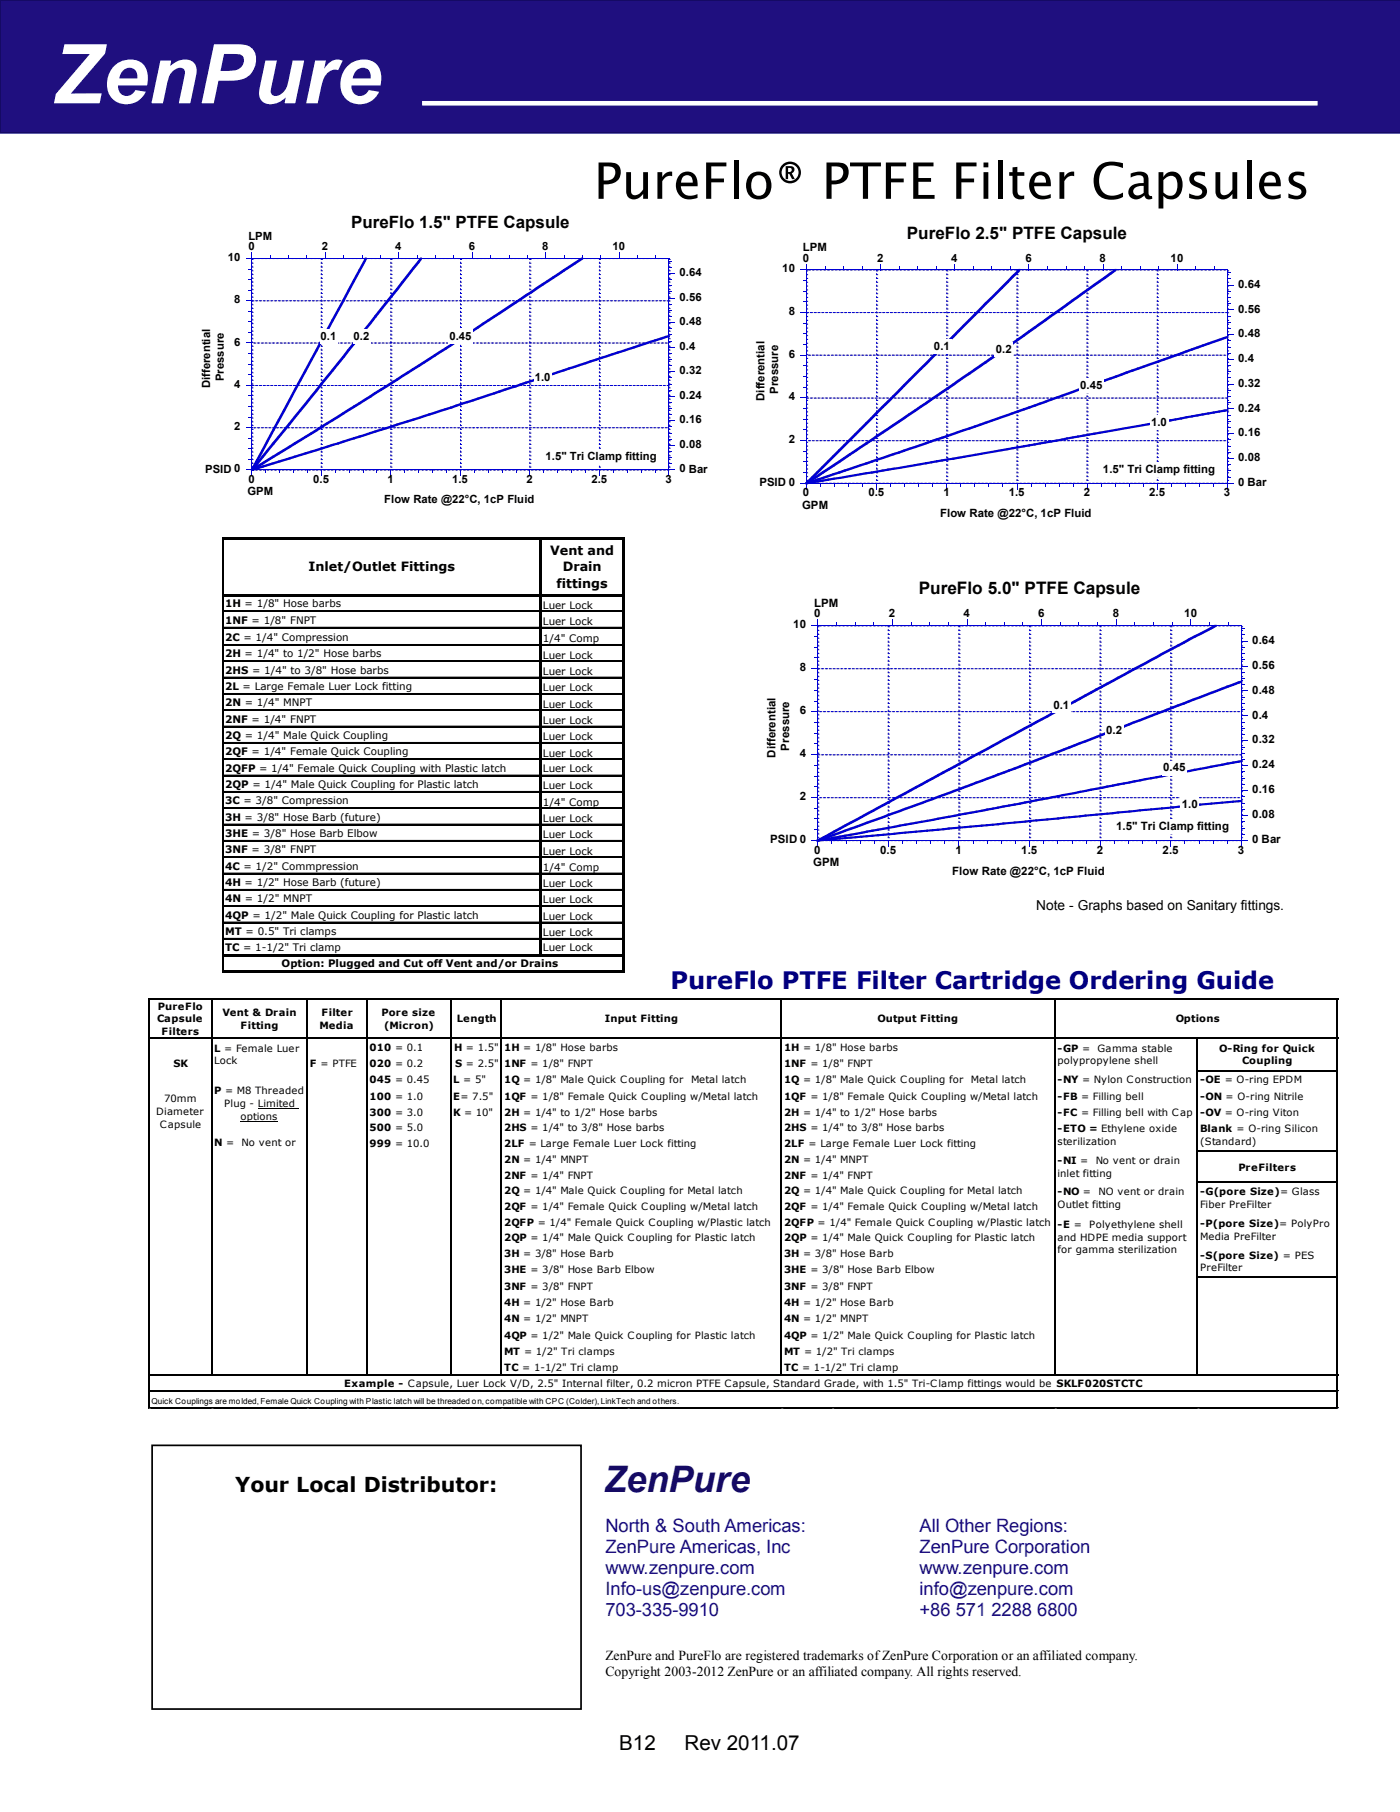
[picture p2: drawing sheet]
<svg xmlns="http://www.w3.org/2000/svg" width="216mm" height="279mm" viewBox="0 0 216 279" stroke-linecap="round" stroke-linejoin="round" font-family="sans-serif">
<defs><g id="words">
<text font-size="12.7" fill="#fff" x="8" y="15.9">ZenPure</text>
<text font-size="7.7" x="91.6" y="30.7">PureFlo® PTFE Filter Capsules</text>
<text font-size="5.6" fill="#150a64" x="93.1" y="230.1">ZenPure</text>
<text font-size="3.7" fill="#00007f" x="103.4" y="152.6">PureFlo PTFE Filter Cartridge Ordering Guide</text>
<g font-size="3.2">
<text x="36.3" y="230.1">Your Local Distributor:</text>
<text x="95.5" y="269.9">B12</text>
<text x="105.6" y="269.9">Rev 2011.07</text>
</g>
<g font-size="2.8" fill="#1f0f7f">
<text x="93.4" y="236.2">North &amp; South Americas:</text>
<text x="93.4" y="239.4">ZenPure Americas, Inc</text>
<text x="141.8" y="236.2">All Other Regions:</text>
<text x="141.8" y="239.4">ZenPure Corporation</text>
<text x="93.4" y="242.7">www.zenpure.com</text>
<text x="93.4" y="245.9">Info-us@zenpure.com</text>
<text x="141.8" y="242.7">www.zenpure.com</text>
<text x="141.8" y="245.9">info@zenpure.com</text>
<text x="93.4" y="249.2">703-335-9910</text>
<text x="141.8" y="249.2">+86 571 2288 6800</text>
</g>
<text font-size="2.7" x="141.7" y="91.6">PureFlo 5.0&quot; PTFE Capsule</text>
<g font-size="2.6">
<text x="54.2" y="35.1">PureFlo 1.5&quot; PTFE Capsule</text>
<text x="139.8" y="36.8">PureFlo 2.5&quot; PTFE Capsule</text>
</g>
<g font-size="2.1">
<text x="159.8" y="140.3">Note - Graphs based on Sanitary fittings.</text>
<text x="93.4" y="256">ZenPure and PureFlo are registered trademarks of ZenPure Corporation or an affiliated company.</text>
<text x="93.4" y="258.4">Copyright 2003-2012 ZenPure or an affiliated company. All rights reserved.</text>
</g>
<g font-size="2">
<text x="47.6" y="88.1">Inlet/Outlet Fittings</text>
<text x="84.9" y="85.5">Vent and</text>
<text x="86.8" y="88.1">Drain</text>
<text x="85.8" y="90.6">fittings</text>
</g>
<g font-size="1.8">
<text x="120.6" y="42">10</text>
<text x="123.8" y="40.3">0</text>
<text x="123.8" y="38.7">LPM</text>
<text x="135.3" y="40.3">2</text>
<text x="146.7" y="40.3">4</text>
<text x="158.1" y="40.3">6</text>
<text x="169.6" y="40.3">8</text>
<text x="180.5" y="40.3">10</text>
<text x="191" y="44.4">0.64</text>
<text x="121.6" y="48.6">8</text>
<text x="144" y="54">0.1</text>
<text x="191" y="52">0.48</text>
<text x="191" y="48.2">0.56</text>
<text x="121.6" y="55.2">6</text>
<text x="153.6" y="54.4">0.2</text>
<text x="166.6" y="60">0.45</text>
<text x="191" y="59.6">0.32</text>
<text x="191" y="55.8">0.4</text>
<text x="117.9" y="61.8" transform="rotate(-90 117.9 61.8)">Differential</text>
<text x="120" y="60.7" transform="rotate(-90 120 60.7)">Pressure</text>
<text x="121.6" y="61.7">4</text>
<text x="177.5" y="65.7">1.0</text>
<text x="191" y="63.5">0.24</text>
<text x="121.6" y="68.3">2</text>
<text x="191" y="71.1">0.08</text>
<text x="191" y="67.3">0.16</text>
<text x="117.1" y="75">PSID 0</text>
<text x="123.8" y="76.5">0</text>
<text x="133.9" y="76.5">0.5</text>
<text x="145.5" y="76.5">1</text>
<text x="155.6" y="76.5">1.5</text>
<text x="167.1" y="76.5">2</text>
<text x="170.1" y="72.9">1.5&quot; Tri Clamp fitting</text>
<text x="177.2" y="76.5">2.5</text>
<text x="188.7" y="76.5">3</text>
<text x="191" y="74.9">0 Bar</text>
<text x="123.7" y="78.5">GPM</text>
<text x="145" y="79.7">Flow Rate @22°C, 1cP Fluid</text>
<text x="125.6" y="95.2">0</text>
<text x="125.6" y="93.6">LPM</text>
<text x="137.1" y="95.2">2</text>
<text x="148.6" y="95.2">4</text>
<text x="160.1" y="95.2">6</text>
<text x="171.6" y="95.2">8</text>
<text x="182.6" y="95.2">10</text>
<text x="122.3" y="96.9">10</text>
<text x="193.1" y="99.3">0.64</text>
<text x="123.3" y="103.5">8</text>
<text x="193.1" y="106.9">0.48</text>
<text x="193.1" y="103.1">0.56</text>
<text x="123.3" y="110.1">6</text>
<text x="162.4" y="109.4">0.1</text>
<text x="170.6" y="113.2">0.2</text>
<text x="193.1" y="110.8">0.4</text>
<text x="119.6" y="116.8" transform="rotate(-90 119.6 116.8)">Differential</text>
<text x="121.7" y="115.7" transform="rotate(-90 121.7 115.7)">Pressure</text>
<text x="123.3" y="116.7">4</text>
<text x="179.4" y="119">0.45</text>
<text x="193.1" y="118.5">0.24</text>
<text x="193.1" y="114.6">0.32</text>
<text x="123.3" y="123.4">2</text>
<text x="182.3" y="124.6">1.0</text>
<text x="193.1" y="122.3">0.16</text>
<text x="118.8" y="130.1">PSID 0</text>
<text x="125.6" y="131.6">0</text>
<text x="135.7" y="131.6">0.5</text>
<text x="147.4" y="131.6">1</text>
<text x="157.5" y="131.6">1.5</text>
<text x="169.1" y="131.6">2</text>
<text x="172.1" y="128">1.5&quot; Tri Clamp fitting</text>
<text x="179.3" y="131.6">2.5</text>
<text x="190.9" y="131.6">3</text>
<text x="193.1" y="130">0 Bar</text>
<text x="193.1" y="126.2">0.08</text>
<text x="125.4" y="133.6">GPM</text>
<text x="146.8" y="134.9">Flow Rate @22°C, 1cP Fluid</text>
</g>
<g font-size="1.7">
<text x="35.1" y="40.2">10</text>
<text x="38.3" y="38.6">0</text>
<text x="38.3" y="37">LPM</text>
<text x="49.7" y="38.6">2</text>
<text x="61" y="38.6">4</text>
<text x="72.3" y="38.6">6</text>
<text x="83.6" y="38.6">8</text>
<text x="94.5" y="38.6">10</text>
<text x="36.1" y="46.8">8</text>
<text x="104.8" y="46.4">0.56</text>
<text x="104.8" y="42.6">0.64</text>
<text x="36.1" y="53.3">6</text>
<text x="49.4" y="52.4">0.1</text>
<text x="54.5" y="52.4">0.2</text>
<text x="69.3" y="52.4">0.45</text>
<text x="104.8" y="53.9">0.4</text>
<text x="104.8" y="50.2">0.48</text>
<text x="32.4" y="59.9" transform="rotate(-90 32.4 59.9)">Differential</text>
<text x="34.5" y="58.8" transform="rotate(-90 34.5 58.8)">Pressure</text>
<text x="36.1" y="59.8">4</text>
<text x="82.5" y="58.8">1.0</text>
<text x="104.8" y="57.7">0.32</text>
<text x="104.8" y="65.3">0.16</text>
<text x="104.8" y="61.5">0.24</text>
<text x="36.1" y="66.3">2</text>
<text x="84.1" y="70.9">1.5&quot; Tri Clamp fitting</text>
<text x="104.8" y="69.1">0.08</text>
<text x="31.6" y="72.9">PSID 0</text>
<text x="38.2" y="76.4">GPM</text>
<text x="38.3" y="74.5">0</text>
<text x="48.3" y="74.5">0.5</text>
<text x="59.3" y="77.6">Flow Rate @22°C, 1cP Fluid</text>
<text x="59.8" y="74.5">1</text>
<text x="69.7" y="74.5">1.5</text>
<text x="81.2" y="74.5">2</text>
<text x="91.2" y="74.5">2.5</text>
<text x="102.6" y="74.5">3</text>
<text x="104.8" y="72.8">0 Bar</text>
</g>
<g font-size="1.6">
<text x="34.7" y="93.7">1H = 1/8&quot; Hose barbs</text>
<text x="83.7" y="93.9">Luer Lock</text>
<text x="34.7" y="96.2">1NF = 1/8&quot; FNPT</text>
<text x="34.7" y="98.8">2C = 1/4&quot; Compression</text>
<text x="34.7" y="101.4">2H = 1/4&quot; to 1/2&quot; Hose barbs</text>
<text x="83.7" y="96.4">Luer Lock</text>
<text x="83.7" y="99">1/4&quot; Comp</text>
<text x="83.7" y="101.5">Luer Lock</text>
<text x="34.7" y="103.9">2HS = 1/4&quot; to 3/8&quot; Hose barbs</text>
<text x="34.7" y="106.4">2L = Large Female Luer Lock fitting</text>
<text x="83.7" y="104.1">Luer Lock</text>
<text x="83.7" y="106.6">Luer Lock</text>
<text x="34.7" y="108.9">2N = 1/4&quot; MNPT</text>
<text x="34.7" y="111.4">2NF = 1/4&quot; FNPT</text>
<text x="34.7" y="113.9">2Q = 1/4&quot; Male Quick Coupling</text>
<text x="83.7" y="109.1">Luer Lock</text>
<text x="83.7" y="111.6">Luer Lock</text>
<text x="34.7" y="116.5">2QF = 1/4&quot; Female Quick Coupling</text>
<text x="34.7" y="119">2QFP = 1/4&quot; Female Quick Coupling with Plastic latch</text>
<text x="83.7" y="114.1">Luer Lock</text>
<text x="83.7" y="116.7">Luer Lock</text>
<text x="83.7" y="119">Luer Lock</text>
<text x="34.7" y="121.5">2QP = 1/4&quot; Male Quick Coupling for Plastic latch</text>
<text x="34.7" y="124">3C = 3/8&quot; Compression</text>
<text x="83.7" y="121.7">Luer Lock</text>
<text x="83.7" y="124.2">1/4&quot; Comp</text>
<text x="34.7" y="126.5">3H = 3/8&quot; Hose Barb (future)</text>
<text x="34.7" y="129.1">3HE = 3/8&quot; Hose Barb Elbow</text>
<text x="34.7" y="131.6">3NF = 3/8&quot; FNPT</text>
<text x="83.7" y="126.7">Luer Lock</text>
<text x="83.7" y="129.2">Luer Lock</text>
<text x="83.7" y="131.8">Luer Lock</text>
<text x="34.7" y="134.1">4C = 1/2&quot; Commpression</text>
<text x="34.7" y="136.6">4H = 1/2&quot; Hose Barb (future)</text>
<text x="83.7" y="134.3">1/4&quot; Comp</text>
<text x="83.7" y="136.8">Luer Lock</text>
<text x="34.7" y="139.1">4N = 1/2&quot; MNPT</text>
<text x="34.7" y="141.6">4QP = 1/2&quot; Male Quick Coupling for Plastic latch</text>
<text x="83.7" y="139.3">Luer Lock</text>
<text x="83.7" y="141.8">Luer Lock</text>
<text x="34.7" y="144.2">MT = 0.5&quot; Tri clamps</text>
<text x="34.7" y="146.7">TC = 1-1/2&quot; Tri clamp</text>
<text x="43.4" y="149.1">Option: Plugged and Cut off Vent and/or Drains</text>
<text x="83.7" y="144.3">Luer Lock</text>
<text x="83.7" y="146.7">Luer Lock</text>
</g>
<g font-size="1.5">
<text x="24.4" y="155.7">PureFlo</text>
<text x="24.2" y="157.7">Capsule</text>
<text x="24.9" y="159.6">Filters</text>
<text x="34.3" y="156.7">Vent &amp; Drain</text>
<text x="37.1" y="158.6">Fitting</text>
<text x="49.3" y="158.6">Media</text>
<text x="49.6" y="156.7">Filter</text>
<text x="57" y="162">010 = 0.1</text>
<text x="58.8" y="156.7">Pore size</text>
<text x="59.2" y="158.6">(Micron)</text>
<text x="70" y="162">H = 1.5&quot;</text>
<text x="70.5" y="157.7">Length</text>
<text x="77.7" y="162">1H = 1/8&quot; Hose barbs</text>
<text x="93.3" y="157.7">Input Fitting</text>
<text x="120.9" y="162">1H = 1/8&quot; Hose barbs</text>
<text x="135.3" y="157.7">Output Fitting</text>
<text x="181.3" y="157.7">Options</text>
<text x="26.7" y="164.5">SK</text>
<text x="33" y="162.1">L = Female Luer</text>
<text x="33" y="164.1">Lock</text>
<text x="47.8" y="164.5">F = PTFE</text>
<text x="57" y="164.5">020 = 0.2</text>
<text x="57" y="167">045 = 0.45</text>
<text x="69.9" y="167">L = 5&quot;</text>
<text x="70.2" y="164.5">S = 2.5&quot;</text>
<text x="77.7" y="164.5">1NF = 1/8&quot; FNPT</text>
<text x="77.7" y="167">1Q = 1/8&quot; Male Quick Coupling for</text>
<text x="106.6" y="167">Metal latch</text>
<text x="120.9" y="164.5">1NF = 1/8&quot; FNPT</text>
<text x="120.9" y="167">1Q = 1/8&quot; Male Quick Coupling for</text>
<text x="149.7" y="167">Metal latch</text>
<text x="163.1" y="167">-NY = Nylon Construction</text>
<text x="163.1" y="162.1">-GP =</text>
<text x="163.1" y="164.1">polypropylene shell</text>
<text x="169.3" y="162.1">Gamma stable</text>
<text x="185.1" y="167">-OE = O-ring EPDM</text>
<text x="188" y="162.1">O-Ring for Quick</text>
<text x="191.5" y="164.1">Coupling</text>
<text x="24.1" y="171.9">Diameter</text>
<text x="24.6" y="173.9">Capsule</text>
<text x="25.3" y="170">70mm</text>
<text x="33" y="168.7">P = M8 Threaded</text>
<text x="34.6" y="170.7">Plug - Limited</text>
<text x="37.1" y="172.6">options</text>
<text x="57" y="169.6">100 = 1.0</text>
<text x="57" y="172.1">300 = 3.0</text>
<text x="69.9" y="169.6">E= 7.5&quot;</text>
<text x="69.9" y="172.1">K = 10&quot;</text>
<text x="77.7" y="169.6">1QF = 1/8&quot; Female Quick Coupling w/Metal latch</text>
<text x="77.7" y="172.1">2H = 1/4&quot; to 1/2&quot; Hose barbs</text>
<text x="120.9" y="169.6">1QF = 1/8&quot; Female Quick Coupling w/Metal latch</text>
<text x="120.9" y="172.1">2H = 1/4&quot; to 1/2&quot; Hose barbs</text>
<text x="163.1" y="169.6">-FB = Filling bell</text>
<text x="163.1" y="172.1">-FC = Filling bell with Cap</text>
<text x="185.1" y="169.6">-ON = O-ring Nitrile</text>
<text x="185.1" y="172.1">-OV = O-ring Viton</text>
<text x="33" y="176.7">N =</text>
<text x="37.2" y="176.7">No vent or</text>
<text x="57" y="174.5">500 = 5.0</text>
<text x="57" y="176.9">999 = 10.0</text>
<text x="77.7" y="174.5">2HS = 1/4&quot; to 3/8&quot; Hose barbs</text>
<text x="77.7" y="176.9">2LF = Large Female Luer Lock fitting</text>
<text x="77.7" y="179.4">2N = 1/4&quot; MNPT</text>
<text x="120.9" y="174.5">2HS = 1/4&quot; to 3/8&quot; Hose barbs</text>
<text x="120.9" y="176.9">2LF = Large Female Luer Lock fitting</text>
<text x="120.9" y="179.4">2N = 1/4&quot; MNPT</text>
<text x="163.1" y="174.6">-ETO = Ethylene oxide</text>
<text x="163.1" y="176.6">sterilization</text>
<text x="163.1" y="179.5">-NI =</text>
<text x="169" y="179.5">No vent or drain</text>
<text x="185.1" y="174.6">Blank = O-ring Silicon</text>
<text x="185.1" y="176.6">(Standard)</text>
<text x="77.7" y="181.8">2NF = 1/4&quot; FNPT</text>
<text x="77.7" y="184.1">2Q = 1/4&quot; Male Quick Coupling for Metal latch</text>
<text x="120.9" y="181.8">2NF = 1/4&quot; FNPT</text>
<text x="120.9" y="184.1">2Q = 1/4&quot; Male Quick Coupling for Metal latch</text>
<text x="163.1" y="181.5">inlet fitting</text>
<text x="163.1" y="184.3">-NO =</text>
<text x="169.4" y="184.3">NO vent or drain</text>
<text x="185.1" y="184.3">-G(pore Size)= Glass</text>
<text x="191" y="180.5">PreFilters</text>
<text x="77.7" y="186.5">2QF = 1/4&quot; Female Quick Coupling w/Metal latch</text>
<text x="77.7" y="189">2QFP = 1/4&quot; Female Quick Coupling w/Plastic latch</text>
<text x="77.7" y="191.4">2QP = 1/4&quot; Male Quick Coupling for Plastic latch</text>
<text x="120.9" y="186.5">2QF = 1/4&quot; Female Quick Coupling w/Metal latch</text>
<text x="120.9" y="189">2QFP = 1/4&quot; Female Quick Coupling w/Plastic latch</text>
<text x="120.9" y="191.4">2QP = 1/4&quot; Male Quick Coupling for Plastic latch</text>
<text x="163.1" y="186.2">Outlet fitting</text>
<text x="163.1" y="189.3">-E =</text>
<text x="163.1" y="191.3">and HDPE media support</text>
<text x="168" y="189.3">Polyethylene shell</text>
<text x="185.1" y="186.2">Fiber PreFilter</text>
<text x="185.1" y="189.2">-P(pore Size)= PolyPro</text>
<text x="185.1" y="191.1">Media PreFilter</text>
<text x="77.7" y="193.8">3H = 3/8&quot; Hose Barb</text>
<text x="77.7" y="196.3">3HE = 3/8&quot; Hose Barb Elbow</text>
<text x="120.9" y="193.8">3H = 3/8&quot; Hose Barb</text>
<text x="120.9" y="196.3">3HE = 3/8&quot; Hose Barb Elbow</text>
<text x="163.1" y="193.2">for gamma sterilization</text>
<text x="185.1" y="194.1">-S(pore Size) = PES</text>
<text x="185.1" y="196">PreFilter</text>
<text x="77.7" y="198.9">3NF = 3/8&quot; FNPT</text>
<text x="77.7" y="201.4">4H = 1/2&quot; Hose Barb</text>
<text x="77.7" y="203.9">4N = 1/2&quot; MNPT</text>
<text x="120.9" y="198.9">3NF = 3/8&quot; FNPT</text>
<text x="120.9" y="201.4">4H = 1/2&quot; Hose Barb</text>
<text x="120.9" y="203.9">4N = 1/2&quot; MNPT</text>
<text x="77.7" y="206.4">4QP = 1/2&quot; Male Quick Coupling for Plastic latch</text>
<text x="77.7" y="208.9">MT = 1/2&quot; Tri clamps</text>
<text x="120.9" y="206.4">4QP = 1/2&quot; Male Quick Coupling for Plastic latch</text>
<text x="120.9" y="208.9">MT = 1/2&quot; Tri clamps</text>
<text x="53.1" y="213.8">Example - Capsule, Luer Lock V/D, 2.5&quot; Internal filter, 0.2 micron PTFE Capsule, Standard Grade, with 1.5&quot; Tri-Clamp fittings would be SKLF020STCTC</text>
<text x="77.7" y="211.5">TC = 1-1/2&quot; Tri clamp</text>
<text x="120.9" y="211.5">TC = 1-1/2&quot; Tri clamp</text>
</g>
<text font-size="1.3" x="23.4" y="216.5">Quick Couplings are molded, Female Quick Coupling with Plastic latch will be threaded on, compatible with CPC (Colder), LinkTech and others.</text>
</g></defs>
<path d="M0 0h215.9v20.5h-215.9z" fill-rule="evenodd" fill="#1f0f7f"/>
<path d="M215.9 0h-215.9v20.5h215.9" fill="none" stroke="#150a64" stroke-width=".26"/>
<path d="M65.1 15.9h138.1" fill="none" stroke="#fff" stroke-width=".71" stroke-linecap="butt"/>
<path d="M23.5 222.9h66.1v40.6h-66.1z" fill="none" stroke="#000" stroke-width=".26"/>
<g fill="none" stroke="#0000d4" stroke-width=".15">
<path d="M38.9 39.9v.1M39.1 39.9h.2M39.3 39.9h.1M39.7 39.9h.1M39.9 39.9h.1M40.3 39.9h.1M40.5 39.9h.1M40.9 39.9h.1M41 39.9h.1M41.5 39.9h.1M41.6 39.9h.1M42.1 39.9h.1"/>
<path d="M42.2 39.9h.1M42.6 39.9h.1M42.8 39.9h.1M43.2 39.9h.1M43.4 39.9h.1M43.8 39.9h.1M43.9 39.9h.1M44.4 39.9h.1M44.5 39.9h.1M45 39.9h.1M45.1 39.9h.1M45.5 39.9h.2"/>
<path d="M45.7 39.9h.1M46.1 39.9h.1M46.3 39.9h.1M46.7 39.9h.1M46.9 39.9h.1M47.3 39.9h.1M47.4 39.9h.1M47.9 39.9h.1M48 39.9h.1M48.5 39.9h.1M48.6 39.9h.1M49 39.9h.2"/>
<path d="M49.2 39.9h.1M49.6 39.9v.1M49.6 39.9h.1M49.8 39.9h.1M50.2 39.9h.1M50.4 39.9h.1M50.8 39.9h.1M50.9 39.9h.1M51.4 39.9h.1M51.5 39.9h.1M52 39.9h.1M52.1 39.9h.1"/>
<path d="M52.5 39.9h.1M52.7 39.9h.1M53.1 39.9h.1M53.3 39.9h.1M53.7 39.9h.1M53.8 39.9h.1M54.3 39.9h.1M54.4 39.9h.1M54.9 39.9h.1M55 39.9h.1M55.4 39.9h.2M55.6 39.9h.1"/>
<path d="M56 39.9h.1M56.2 39.9h.1M56.6 39.9h.1M56.8 39.9h.1M57.2 39.9h.1M57.3 39.9h.1M57.8 39.9h.1M57.9 39.9h.1M58.4 39.9h.1M58.5 39.9h.1M58.9 39.9h.1M59.1 39.9h.1"/>
<path d="M59.5 39.9h.1M59.7 39.9h.1M60.1 39.9h.1M60.2 39.9h.1M60.3 39.9v.1M60.7 39.9h.1M60.8 39.9h.1M61.3 39.9h.1M61.4 39.9h.1M61.9 39.9h.1M62 39.9h.1M62.4 39.9h.1"/>
<path d="M62.6 39.9h.1M63 39.9h.1M63.2 39.9h.1M63.6 39.9h.1M63.7 39.9h.1M64.2 39.9h.1M64.3 39.9h.1M64.8 39.9h.1M64.9 39.9h.1M65.3 39.9h.1M65.5 39.9h.1M65.9 39.9h.1"/>
<path d="M66.1 39.9h.1M66.5 39.9h.1M66.7 39.9h.1M67.1 39.9h.1M67.2 39.9h.1M67.7 39.9h.1M67.8 39.9h.1M68.3 39.9h.1M68.4 39.9h.1M68.8 39.9h.1M69 39.9h.1M69.4 39.9h.1"/>
<path d="M69.6 39.9h.1M70 39.9h.1M70.1 39.9h.1M70.6 39.9h.1M70.7 39.9h.1M71 39.9v.1M71.2 39.9h.1M71.3 39.9h.1M71.7 39.9h.2M71.9 39.9h.1M72.3 39.9h.1M72.5 39.9h.1"/>
<path d="M72.9 39.9h.1M73.1 39.9h.1M73.5 39.9h.1M73.6 39.9h.1M74.1 39.9h.1M74.2 39.9h.1M74.7 39.9h.1M74.8 39.9h.1M75.2 39.9h.1M75.4 39.9h.1M75.8 39.9h.1M76 39.9h.1"/>
<path d="M76.4 39.9h.1M76.5 39.9h.1M77 39.9h.1M77.1 39.9h.1M77.6 39.9h.1M77.7 39.9h.1M78.1 39.9h.2M78.3 39.9h.1M78.7 39.9h.1M78.9 39.9h.1M79.3 39.9h.1M79.5 39.9h.1"/>
<path d="M79.9 39.9h.1M80 39.9h.1M80.5 39.9h.1M80.6 39.9h.1M81.1 39.9h.1M81.2 39.9h.1M81.6 39.9h.2M81.7 39.9v.1M81.8 39.9h.1M82.2 39.9h.1M82.4 39.9h.1M82.8 39.9h.1"/>
<path d="M82.9 39.9h.1M83.4 39.9h.1M83.5 39.9h.1M84 39.9h.1M84.1 39.9h.1M84.6 39.9h.1M84.7 39.9h.1M85.1 39.9h.1M85.3 39.9h.1M85.7 39.9h.1M85.9 39.9h.1M86.3 39.9h.1"/>
<path d="M86.4 39.9h.1M86.9 39.9h.1M87 39.9h.1M87.5 39.9h.1M87.6 39.9h.1M88 39.9h.1M88.2 39.9h.1M88.6 39.9h.1M88.8 39.9h.1M89.2 39.9h.1M89.4 39.9h.1M89.8 39.9h.1"/>
<path d="M89.9 39.9h.1M90.4 39.9h.1M90.5 39.9h.1M91 39.9h.1M91.1 39.9h.1M91.5 39.9h.1M91.7 39.9h.1M92.1 39.9h.1M92.3 39.9h.1M92.4 39.9v.1M92.7 39.9h.1M92.8 39.9h.1"/>
<path d="M93.3 39.9h.1M93.4 39.9h.1M93.9 39.9h.1M94 39.9h.1M94.4 39.9h.2M94.6 39.9h.1M95 39.9h.1M95.2 39.9h.1M95.6 39.9h.1M95.8 39.9h.1M96.2 39.9h.1M96.3 39.9h.1"/>
<path d="M96.8 39.9h.1M96.9 39.9h.1M97.4 39.9h.1M97.5 39.9h.1M97.9 39.9h.1M98.1 39.9h.1M98.5 39.9h.1M98.7 39.9h.1M99.1 39.9h.1M99.2 39.9h.1M99.7 39.9h.1M99.8 39.9h.1"/>
<path d="M100.3 39.9h.1M100.4 39.9h.1M100.8 39.9h.2M101 39.9h.1M101.4 39.9h.1M101.6 39.9h.1M102 39.9h.1M102.2 39.9h.1M102.6 39.9h.1M102.7 39.9h.1M103.2 39.9v.1M38.9 40h.1"/>
<path d="M38.9 40.6h.1M38.9 41.2h.1M38.9 41.8h.1M38.9 42.3h.1M38.9 42.9h.1M38.9 43.5h.1M38.9 44.1h.1M38.9 44.7h.1M38.9 45.3h.1M38.9 45.8h.1M38.9 46.4h.1M38.9 47h.1"/>
<path d="M38.9 47.6h.1M38.9 48.2h.1M38.9 48.7h.1M38.9 49.3h.1M38.9 49.9h.1M38.9 50.5h.1M38.9 51.1h.1M38.9 51.7h.1M38.9 52.2h.1M38.9 52.8h.1M38.9 53.4h.1M38.9 54h.1"/>
<path d="M38.9 54.6h.1M38.9 55.1h.1M38.9 55.7h.1M38.9 56.3h.1M38.9 56.9h.1M38.9 57.5h.1M38.9 58.1h.1M38.9 58.6h.1M38.9 59.2h.1M38.9 59.8h.1M38.9 59.4h.1M38.9 46.3v.1h.1"/>
<path d="M38.9 40.4v.2M38.9 41v.1M38.9 41.6v.1M38.9 42.2v.1M38.9 42.8v.1M38.9 43.4v.1M38.9 43.9v.2M38.9 44.5v.1M38.9 45.1v.1M38.9 45.7v.1M38.9 46.9v.1M38.9 47.4v.1"/>
<path d="M38.9 48v.1M38.9 48.6v.1M38.9 49.2v.1M38.9 49.8v.1M38.9 50.3v.2M38.9 50.9v.1M38.9 51.5v.1M38.9 52.1v.1M38.9 52.7v.1M38.9 53.3v.1M38.9 53.8v.1M38.9 54.4v.1"/>
<path d="M38.9 55v.1M38.9 55.6v.1M38.9 56.2v.1M38.9 56.7v.2M38.9 57.3v.1M38.9 57.9v.1M38.9 58.5v.1M38.9 59.1v.1M38.9 59.7v.1M39 59.4h.1M39 46.4h.1M39.1 52.9h.2"/>
<path d="M39.3 52.9h.1M39.4 59.4h.1M39.4 46.4h.1M39.6 59.4h.1M39.6 46.4h.1M39.7 52.9h.1M39.9 52.9h.1M40 59.4h.1M40 46.4h.1M40.2 59.4h.1M40.2 46.4h.1M40.3 52.9h.1"/>
<path d="M40.5 52.9h.1M40.6 59.4h.1M40.6 46.4h.1M40.8 59.4h.1M40.8 46.4h.1M40.9 52.9h.1M41 52.9h.1M41.2 59.4h.1M41.2 46.4h.1M41.3 59.4h.1M41.3 46.4h.1M41.5 52.9h.1"/>
<path d="M41.6 52.9h.1M41.8 59.4h.1M41.8 46.4h.1M41.9 59.4h.1M41.9 46.4h.1M42.1 52.9h.1M42.2 52.9h.1M42.4 59.4h.1M42.4 46.4h.1M42.5 59.4h.1M42.5 46.4h.1M42.6 52.9h.1"/>
<path d="M42.8 52.9h.1M42.9 59.4h.1M42.9 46.4h.1M43.1 59.4h.1M43.1 46.4h.1M43.2 52.9h.1M43.4 52.9h.1M43.5 59.4h.1M43.5 46.4h.1M43.7 59.4h.1M43.7 46.4h.1M43.8 52.9h.1"/>
<path d="M43.9 52.9h.1M44.1 59.4h.1M44.1 46.4h.1M44.2 59.4h.1M44.2 46.4h.1M44.4 52.9h.1M44.5 52.9h.1M44.7 59.4h.1M44.7 46.4h.1M44.8 59.4h.1M44.8 46.4h.1M45 52.9h.1"/>
<path d="M45.1 52.9h.1M45.3 59.4h.1M45.3 46.4h.1M45.4 59.4h.1M45.4 46.4h.1M45.5 52.9h.2M45.7 52.9h.1M45.8 59.4h.2M45.8 46.4h.2M46 59.4h.1M46 46.4h.1M46.1 52.9h.1"/>
<path d="M46.3 52.9h.1M46.4 59.4h.1M46.4 46.4h.1M46.6 59.4h.1M46.6 46.4h.1M46.7 52.9h.1M46.9 52.9h.1M47 59.4h.1M47 46.4h.1M47.1 59.4h.1M47.1 46.4h.1M47.3 52.9h.1"/>
<path d="M47.4 52.9h.1M47.6 59.4h.1M47.6 46.4h.1M47.7 59.4h.1M47.7 46.4h.1M47.9 52.9h.1M48 52.9h.1M48.2 59.4h.1M48.2 46.4h.1M48.3 59.4h.1M48.3 46.4h.1M48.5 52.9h.1"/>
<path d="M48.6 52.9h.1M48.8 59.4h.1M48.8 46.4h.1M48.9 59.4h.1M48.9 46.4h.1M49 52.9h.2M49.2 52.9h.1M49.3 59.4h.1M49.3 46.4h.1M49.5 59.4h.1M49.5 46.4h.1M49.6 40h.1"/>
<path d="M49.6 40.6h.1M49.6 41.2h.1M49.6 41.8h.1M49.6 42.3h.1M49.6 42.9h.1M49.6 43.5h.1M49.6 44.1h.1M49.6 44.7h.1M49.6 45.3h.1M49.6 45.8h.1M49.6 46.4h.1M49.6 47h.1"/>
<path d="M49.6 47.6h.1M49.6 48.2h.1M49.6 48.7h.1M49.6 49.3h.1M49.6 49.9h.1M49.6 50.5h.1M49.6 51.1h.1M49.6 51.7h.1M49.6 52.2h.1M49.6 52.8h.1M49.6 53.4h.1M49.6 54h.1"/>
<path d="M49.6 54.6h.1M49.6 55.1h.1M49.6 55.7h.1M49.6 56.3h.1M49.6 56.9h.1M49.6 57.5h.1M49.6 58.1h.1M49.6 58.6h.1M49.6 59.2h.1M49.6 59.8h.1M49.6 40.4v.2M49.6 41v.1"/>
<path d="M49.6 41.6v.1M49.6 42.2v.1M49.6 42.8v.1M49.6 43.4v.1M49.6 43.9v.2M49.6 44.5v.1M49.6 45.1v.1M49.6 45.7v.1M49.6 46.3v.1M49.6 46.9v.1M49.6 47.4v.1M49.6 48v.1"/>
<path d="M49.6 48.6v.1M49.6 49.2v.1M49.6 49.8v.1M49.6 50.3v.2M49.6 50.9v.1M49.6 51.5v.1M49.6 52.1v.1M49.6 52.7v.1M49.6 53.3v.1M49.6 53.8v.1M49.6 54.4v.1M49.6 55v.1"/>
<path d="M49.6 55.6v.1M49.6 56.2v.1M49.6 56.7v.2M49.6 57.3v.1M49.6 57.9v.1M49.6 58.5v.1M49.6 59.1v.1M49.6 59.7v.1M49.6 52.9h.1M49.8 52.9h.1M49.9 59.4h.1M49.9 46.4h.1"/>
<path d="M50.1 59.4h.1M50.1 46.4h.1M50.2 52.9h.1M50.4 52.9h.1M50.5 59.4h.1M50.5 46.4h.1M50.6 59.4h.1M50.6 46.4h.1M50.8 52.9h.1M50.9 52.9h.1M51.1 59.4h.1M51.1 46.4h.1"/>
<path d="M51.2 59.4h.1M51.2 46.4h.1M51.4 52.9h.1M51.5 52.9h.1M51.7 59.4h.1M51.7 46.4h.1M51.8 59.4h.1M51.8 46.4h.1M52 52.9h.1M52.1 52.9h.1M52.2 59.4h.2M52.2 46.4h.2"/>
<path d="M52.4 59.4h.1M52.4 46.4h.1M52.5 52.9h.1M52.7 52.9h.1M52.8 59.4h.1M52.8 46.4h.1M53 59.4h.1M53 46.4h.1M53.1 52.9h.1M53.3 52.9h.1M53.4 59.4h.1M53.4 46.4h.1"/>
<path d="M53.6 59.4h.1M53.6 46.4h.1M53.7 52.9h.1M53.8 52.9h.1M54 59.4h.1M54 46.4h.1M54.1 59.4h.1M54.1 46.4h.1M54.3 52.9h.1M54.4 52.9h.1M54.6 59.4h.1M54.6 46.4h.1"/>
<path d="M54.7 59.4h.1M54.7 46.4h.1M54.9 52.9h.1M55 52.9h.1M55.2 59.4h.1M55.2 46.4h.1M55.3 59.4h.1M55.3 46.4h.1M55.4 52.9h.2M55.6 52.9h.1M55.7 59.4h.1M55.7 46.4h.1"/>
<path d="M55.9 59.4h.1M55.9 46.4h.1M56 52.9h.1M56.2 52.9h.1M56.3 59.4h.1M56.3 46.4h.1M56.5 59.4h.1M56.5 46.4h.1M56.6 52.9h.1M56.8 52.9h.1M56.9 59.4h.1M56.9 46.4h.1"/>
<path d="M57 59.4h.1M57 46.4h.1M57.2 52.9h.1M57.3 52.9h.1M57.5 59.4h.1M57.5 46.4h.1M57.6 59.4h.1M57.6 46.4h.1M57.8 52.9h.1M57.9 52.9h.1M58.1 59.4h.1M58.1 46.4h.1"/>
<path d="M58.2 59.4h.1M58.2 46.4h.1M58.4 52.9h.1M58.5 52.9h.1M58.6 59.4h.2M58.6 46.4h.2M58.8 59.4h.1M58.8 46.4h.1M58.9 52.9h.1M59.1 52.9h.1M59.2 59.4h.1M59.2 46.4h.1"/>
<path d="M59.4 59.4h.1M59.4 46.4h.1M59.5 52.9h.1M59.7 52.9h.1M59.8 59.4h.1M59.8 46.4h.1M60 59.4h.1M60 46.4h.1M60.1 52.9h.1M60.2 52.9h.1M60.3 40h.1M60.3 40.6h.1"/>
<path d="M60.3 41.2h.1M60.3 41.8h.1M60.3 42.3h.1M60.3 42.9h.1M60.3 43.5h.1M60.3 44.1h.1M60.3 44.7h.1M60.3 45.3h.1M60.3 45.8h.1M60.3 46.4h.1M60.3 47h.1M60.3 47.6h.1"/>
<path d="M60.3 48.2h.1M60.3 48.7h.1M60.3 49.3h.1M60.3 49.9h.1M60.3 50.5h.1M60.3 51.1h.1M60.3 51.7h.1M60.3 52.2h.1M60.3 52.8h.1M60.3 53.4h.1M60.3 54h.1M60.3 54.6h.1"/>
<path d="M60.3 55.1h.1M60.3 55.7h.1M60.3 56.3h.1M60.3 56.9h.1M60.3 57.5h.1M60.3 58.1h.1M60.3 58.6h.1M60.3 59.2h.1M60.3 59.8h.1M60.3 40.4v.2M60.3 41v.1M60.3 41.6v.1"/>
<path d="M60.3 42.2v.1M60.3 42.8v.1M60.3 43.4v.1M60.3 43.9v.2M60.3 44.5v.1M60.3 45.1v.1M60.3 45.7v.1M60.3 46.3v.1M60.3 46.9v.1M60.3 47.4v.1M60.3 48v.1M60.3 48.6v.1"/>
<path d="M60.3 49.2v.1M60.3 49.8v.1M60.3 50.3v.2M60.3 50.9v.1M60.3 51.5v.1M60.3 52.1v.1M60.3 52.7v.1M60.3 53.3v.1M60.3 53.8v.1M60.3 54.4v.1M60.3 55v.1M60.3 55.6v.1"/>
<path d="M60.3 56.2v.1M60.3 56.7v.2M60.3 57.3v.1M60.3 57.9v.1M60.3 58.5v.1M60.3 59.1v.1M60.3 59.7v.1M60.4 59.4h.1M60.4 46.4h.1M60.5 59.4h.1M60.5 46.4h.1M60.7 52.9h.1"/>
<path d="M60.8 52.9h.1M61 59.4h.1M61 46.4h.1M61.1 59.4h.1M61.1 46.4h.1M61.3 52.9h.1M61.4 52.9h.1M61.6 59.4h.1M61.6 46.4h.1M61.7 59.4h.1M61.7 46.4h.1M61.9 52.9h.1"/>
<path d="M62 52.9h.1M62.1 59.4h.1M62.1 46.4h.1M62.3 59.4h.1M62.3 46.4h.1M62.4 52.9h.1M62.6 52.9h.1M62.7 59.4h.1M62.7 46.4h.1M62.9 59.4h.1M62.9 46.4h.1M63 52.9h.1"/>
<path d="M63.2 52.9h.1M63.3 59.4h.1M63.3 46.4h.1M63.5 59.4h.1M63.5 46.4h.1M63.6 52.9h.1M63.7 52.9h.1M63.9 59.4h.1M63.9 46.4h.1M64 59.4h.1M64 46.4h.1M64.2 52.9h.1"/>
<path d="M64.3 52.9h.1M64.5 59.4h.1M64.5 46.4h.1M64.6 59.4h.1M64.6 46.4h.1M64.8 52.9h.1M64.9 52.9h.1M65.1 59.4h.1M65.1 46.4h.1M65.2 59.4h.1M65.2 46.4h.1M65.3 52.9h.1"/>
<path d="M65.5 52.9h.1M65.6 59.4h.1M65.6 46.4h.1M65.8 59.4h.1M65.8 46.4h.1M65.9 52.9h.1M66.1 52.9h.1M66.2 59.4h.1M66.2 46.4h.1M66.4 59.4h.1M66.4 46.4h.1M66.5 52.9h.1"/>
<path d="M66.7 52.9h.1M66.8 59.4h.1M66.8 46.4h.1M66.9 59.4h.1M66.9 46.4h.1M67.1 52.9h.1M67.2 52.9h.1M67.4 59.4h.1M67.4 46.4h.1M67.5 59.4h.1M67.5 46.4h.1M67.7 52.9h.1"/>
<path d="M67.8 52.9h.1M68 59.4h.1M68 46.4h.1M68.1 59.4h.1M68.1 46.4h.1M68.3 52.9h.1M68.4 52.9h.1M68.5 59.4h.2M68.5 46.4h.2M68.7 59.4h.1M68.7 46.4h.1M68.8 52.9h.1"/>
<path d="M69 52.9h.1M69.1 59.4h.1M69.1 46.4h.1M69.3 59.4h.1M69.3 46.4h.1M69.4 52.9h.1M69.6 52.9h.1M69.7 59.4h.1M69.7 46.4h.1M69.9 59.4h.1M69.9 46.4h.1M70 52.9h.1"/>
<path d="M70.1 52.9h.1M70.3 59.4h.1M70.3 46.4h.1M70.4 59.4h.1M70.4 46.4h.1M70.6 52.9h.1M70.7 52.9h.1M70.9 59.4h.1M70.9 46.4h.1M71 59.4h.1M71 46.4h.1M71 40h.1"/>
<path d="M71 40.6h.1M71 41.2h.1M71 41.8h.1M71 42.3h.1M71 42.9h.1M71 43.5h.1M71 44.1h.1M71 44.7h.1M71 45.3h.1M71 45.8h.1M71 47h.1M71 47.6h.1"/>
<path d="M71 48.2h.1M71 48.7h.1M71 49.3h.1M71 49.9h.1M71 50.5h.1M71 51.1h.1M71 51.7h.1M71 52.2h.1M71 52.8h.1M71 53.4h.1M71 54h.1M71 54.6h.1"/>
<path d="M71 55.1h.1M71 55.7h.1M71 56.3h.1M71 56.9h.1M71 57.5h.1M71 58.1h.1M71 58.6h.1M71 59.2h.1M71 59.8h.1M71 40.4v.2M71 41v.1M71 41.6v.1"/>
<path d="M71 42.2v.1M71 42.8v.1M71 43.4v.1M71 43.9v.2M71 44.5v.1M71 45.1v.1M71 45.7v.1M71 46.3v.1M71 46.9v.1M71 47.4v.1M71 48v.1M71 48.6v.1"/>
<path d="M71 49.2v.1M71 49.8v.1M71 50.3v.2M71 50.9v.1M71 51.5v.1M71 52.1v.1M71 52.7v.1M71 53.3v.1M71 53.8v.1M71 54.4v.1M71 55v.1M71 55.6v.1"/>
<path d="M71 56.2v.1M71 56.7v.2M71 57.3v.1M71 57.9v.1M71 58.5v.1M71 59.1v.1M71 59.7v.1M71.2 52.9h.1M71.3 52.9h.1M71.5 59.4h.1M71.5 46.4h.1M71.6 59.4h.1"/>
<path d="M71.6 46.4h.1M71.7 52.9h.2M71.9 52.9h.1M72 59.4h.1M72 46.4h.1M72.2 59.4h.1M72.2 46.4h.1M72.3 52.9h.1M72.5 52.9h.1M72.6 59.4h.1M72.6 46.4h.1M72.8 59.4h.1"/>
<path d="M72.8 46.4h.1M72.9 52.9h.1M73.1 52.9h.1M73.2 59.4h.1M73.2 46.4h.1M73.3 59.4h.1M73.3 46.4h.1M73.5 52.9h.1M73.6 52.9h.1M73.8 59.4h.1M73.8 46.4h.1M73.9 59.4h.1"/>
<path d="M73.9 46.4h.1M74.1 52.9h.1M74.2 52.9h.1M74.4 59.4h.1M74.4 46.4h.1M74.5 59.4h.1M74.5 46.4h.1M74.7 52.9h.1M74.8 52.9h.1M74.9 59.4h.2M74.9 46.4h.2M75.1 59.4h.1"/>
<path d="M75.1 46.4h.1M75.2 52.9h.1M75.4 52.9h.1M75.5 59.4h.1M75.5 46.4h.1M75.7 59.4h.1M75.7 46.4h.1M75.8 52.9h.1M76 52.9h.1M76.1 59.4h.1M76.1 46.4h.1M76.3 59.4h.1"/>
<path d="M76.3 46.4h.1M76.4 52.9h.1M76.5 52.9h.1M76.7 59.4h.1M76.7 46.4h.1M76.8 59.4h.1M76.8 46.4h.1M77 52.9h.1M77.1 52.9h.1M77.3 59.4h.1M77.3 46.4h.1M77.4 59.4h.1"/>
<path d="M77.4 46.4h.1M77.6 52.9h.1M77.7 52.9h.1M77.9 59.4h.1M77.9 46.4h.1M78 59.4h.1M78 46.4h.1M78.1 52.9h.2M78.3 52.9h.1M78.4 59.4h.1M78.4 46.4h.1M78.6 59.4h.1"/>
<path d="M78.6 46.4h.1M78.7 52.9h.1M78.9 52.9h.1M79 59.4h.1M79 46.4h.1M79.2 59.4h.1M79.2 46.4h.1M79.3 52.9h.1M79.5 52.9h.1M79.6 59.4h.1M79.6 46.4h.1M79.7 59.4h.1"/>
<path d="M79.7 46.4h.1M79.9 52.9h.1M80 52.9h.1M80.2 59.4h.1M80.2 46.4h.1M80.3 59.4h.1M80.3 46.4h.1M80.5 52.9h.1M80.6 52.9h.1M80.8 59.4h.1M80.8 46.4h.1M80.9 59.4h.1"/>
<path d="M80.9 46.4h.1M81.1 52.9h.1M81.2 52.9h.1M81.3 59.4h.2M81.3 46.4h.2M81.5 59.4h.1M81.5 46.4h.1M81.6 52.9h.2M81.7 40h.1M81.7 40.6h.1M81.7 41.2h.1M81.7 41.8h.1"/>
<path d="M81.7 42.3h.1M81.7 42.9h.1M81.7 43.5h.1M81.7 44.1h.1M81.7 44.7h.1M81.7 45.3h.1M81.7 45.8h.1M81.7 46.4h.1M81.7 47h.1M81.7 47.6h.1M81.7 48.2h.1M81.7 48.7h.1"/>
<path d="M81.7 49.3h.1M81.7 49.9h.1M81.7 50.5h.1M81.7 51.1h.1M81.7 51.7h.1M81.7 52.2h.1M81.7 52.8h.1M81.7 53.4h.1M81.7 54h.1M81.7 54.6h.1M81.7 55.1h.1M81.7 55.7h.1"/>
<path d="M81.7 56.3h.1M81.7 56.9h.1M81.7 57.5h.1M81.7 58.1h.1M81.7 58.6h.1M81.7 59.2h.1M81.7 59.8h.1M81.7 40.4v.2M81.7 41v.1M81.7 41.6v.1M81.7 42.2v.1M81.7 42.8v.1"/>
<path d="M81.7 43.4v.1M81.7 43.9v.2M81.7 44.5v.1M81.7 45.1v.1M81.7 45.7v.1M81.7 46.3v.1M81.7 46.9v.1M81.7 47.4v.1M81.7 48v.1M81.7 48.6v.1M81.7 49.2v.1M81.7 49.8v.1"/>
<path d="M81.7 50.3v.2M81.7 50.9v.1M81.7 51.5v.1M81.7 52.1v.1M81.7 52.7v.1M81.7 53.3v.1M81.7 53.8v.1M81.7 54.4v.1M81.7 55v.1M81.7 55.6v.1M81.7 56.2v.1M81.7 56.7v.2"/>
<path d="M81.7 57.3v.1M81.7 57.9v.1M81.7 58.5v.1M81.7 59.1v.1M81.7 59.7v.1M81.8 52.9h.1M81.9 59.4h.1M81.9 46.4h.1M82.1 59.4h.1M82.1 46.4h.1M82.2 52.9h.1M82.4 52.9h.1"/>
<path d="M82.5 59.4h.1M82.5 46.4h.1M82.7 59.4h.1M82.7 46.4h.1M82.8 52.9h.1M82.9 52.9h.1M83.1 59.4h.1M83.1 46.4h.1M83.2 59.4h.1M83.2 46.4h.1M83.4 52.9h.1M83.5 52.9h.1"/>
<path d="M83.7 59.4h.1M83.7 46.4h.1M83.8 59.4h.1M83.8 46.4h.1M84 52.9h.1M84.1 52.9h.1M84.3 59.4h.1M84.3 46.4h.1M84.4 59.4h.1M84.4 46.4h.1M84.6 52.9h.1M84.7 52.9h.1"/>
<path d="M84.8 59.4h.1M84.8 46.4h.1M85 59.4h.1M85 46.4h.1M85.1 52.9h.1M85.3 52.9h.1M85.4 59.4h.1M85.4 46.4h.1M85.6 59.4h.1M85.6 46.4h.1M85.7 52.9h.1M85.9 52.9h.1"/>
<path d="M86 59.4h.1M86 46.4h.1M86.2 59.4h.1M86.2 46.4h.1M86.3 52.9h.1M86.4 52.9h.1M86.6 59.4h.1M86.6 46.4h.1M86.7 59.4h.1M86.7 46.4h.1M86.9 52.9h.1M87 52.9h.1"/>
<path d="M87.2 59.4h.1M87.2 46.4h.1M87.3 59.4h.1M87.3 46.4h.1M87.5 52.9h.1M87.6 52.9h.1M87.8 59.4h.1M87.8 46.4h.1M87.9 59.4h.1M87.9 46.4h.1M88 52.9h.1M88.2 52.9h.1"/>
<path d="M88.3 59.4h.1M88.3 46.4h.1M88.5 59.4h.1M88.5 46.4h.1M88.6 52.9h.1M88.8 52.9h.1M88.9 59.4h.1M88.9 46.4h.1M89.1 59.4h.1M89.1 46.4h.1M89.2 52.9h.1M89.4 52.9h.1"/>
<path d="M89.5 59.4h.1M89.5 46.4h.1M89.6 59.4h.1M89.6 46.4h.1M89.8 52.9h.1M89.9 52.9h.1M90.1 59.4h.1M90.1 46.4h.1M90.2 59.4h.1M90.2 46.4h.1M90.4 52.9h.1M90.5 52.9h.1"/>
<path d="M90.7 59.4h.1M90.7 46.4h.1M90.8 59.4h.1M90.8 46.4h.1M91 52.9h.1M91.1 52.9h.1M91.2 59.4h.2M91.2 46.4h.2M91.4 59.4h.1M91.4 46.4h.1M91.5 52.9h.1M91.7 52.9h.1"/>
<path d="M91.8 59.4h.1M91.8 46.4h.1M92 59.4h.1M92 46.4h.1M92.1 52.9h.1M92.3 52.9h.1M92.4 59.4h.1M92.4 46.4h.1M92.4 40h.1M92.4 40.6h.1M92.4 41.2h.1M92.4 41.8h.1"/>
<path d="M92.4 42.3h.1M92.4 42.9h.1M92.4 43.5h.1M92.4 44.1h.1M92.4 44.7h.1M92.4 45.3h.1M92.4 45.8h.1M92.4 47h.1M92.4 47.6h.1M92.4 48.2h.1M92.4 48.7h.1M92.4 49.3h.1"/>
<path d="M92.4 49.9h.1M92.4 50.5h.1M92.4 51.1h.1M92.4 51.7h.1M92.4 52.2h.1M92.4 52.8h.1M92.4 53.4h.1M92.4 54h.1M92.4 54.6h.1M92.4 55.1h.1M92.4 55.7h.1M92.4 56.3h.1"/>
<path d="M92.4 56.9h.1M92.4 57.5h.1M92.4 58.1h.1M92.4 58.6h.1M92.4 59.2h.1M92.4 59.8h.1M92.4 40.4v.2M92.4 41v.1M92.4 41.6v.1M92.4 42.2v.1M92.4 42.8v.1M92.4 43.4v.1"/>
<path d="M92.4 43.9v.2M92.4 44.5v.1M92.4 45.1v.1M92.4 45.7v.1M92.4 46.3v.1M92.4 46.9v.1M92.4 47.4v.1M92.4 48v.1M92.4 48.6v.1M92.4 49.2v.1M92.4 49.8v.1M92.4 50.3v.2"/>
<path d="M92.4 50.9v.1M92.4 51.5v.1M92.4 52.1v.1M92.4 52.7v.1M92.4 53.3v.1M92.4 53.8v.1M92.4 54.4v.1M92.4 55v.1M92.4 55.6v.1M92.4 56.2v.1M92.4 56.7v.2M92.4 57.3v.1"/>
<path d="M92.4 57.9v.1M92.4 58.5v.1M92.4 59.1v.1M92.4 59.7v.1M92.6 59.4h.1M92.6 46.4h.1M92.7 52.9h.1M92.8 52.9h.1M93 59.4h.1M93 46.4h.1M93.1 59.4h.1M93.1 46.4h.1"/>
<path d="M93.3 52.9h.1M93.4 52.9h.1M93.6 59.4h.1M93.6 46.4h.1M93.7 59.4h.1M93.7 46.4h.1M93.9 52.9h.1M94 52.9h.1M94.2 59.4h.1M94.2 46.4h.1M94.3 59.4h.1M94.3 46.4h.1"/>
<path d="M94.4 52.9h.2M94.6 52.9h.1M94.7 59.4h.1M94.7 46.4h.1M94.9 59.4h.1M94.9 46.4h.1M95 52.9h.1M95.2 52.9h.1M95.3 59.4h.1M95.3 46.4h.1M95.5 59.4h.1M95.5 46.4h.1"/>
<path d="M95.6 52.9h.1M95.8 52.9h.1M95.9 59.4h.1M95.9 46.4h.1M96 59.4h.1M96 46.4h.1M96.2 52.9h.1M96.3 52.9h.1M96.5 59.4h.1M96.5 46.4h.1M96.6 59.4h.1M96.6 46.4h.1"/>
<path d="M96.8 52.9h.1M96.9 52.9h.1M97.1 59.4h.1M97.1 46.4h.1M97.2 59.4h.1M97.2 46.4h.1M97.4 52.9h.1M97.5 52.9h.1M97.6 59.4h.2M97.6 46.4h.2M97.8 59.4h.1M97.8 46.4h.1"/>
<path d="M97.9 52.9h.1M98.1 52.9h.1M98.2 59.4h.1M98.2 46.4h.1M98.4 59.4h.1M98.4 46.4h.1M98.5 52.9h.1M98.7 52.9h.1M98.8 59.4h.1M98.8 46.4h.1M99 59.4h.1M99 46.4h.1"/>
<path d="M99.1 52.9h.1M99.2 52.9h.1M99.4 59.4h.1M99.4 46.4h.1M99.5 59.4h.1M99.5 46.4h.1M99.7 52.9h.1M99.8 52.9h.1M100 59.4h.1M100 46.4h.1M100.1 59.4h.1M100.1 46.4h.1"/>
<path d="M100.3 52.9h.1M100.4 52.9h.1M100.6 59.4h.1M100.6 46.4h.1M100.7 59.4h.1M100.7 46.4h.1M100.8 52.9h.2M101 52.9h.1M101.1 59.4h.1M101.1 46.4h.1M101.3 59.4h.1M101.3 46.4h.1"/>
<path d="M101.4 52.9h.1M101.6 52.9h.1M101.7 59.4h.1M101.7 46.4h.1M101.9 59.4h.1M101.9 46.4h.1M102 52.9h.1M102.2 52.9h.1M102.3 59.4h.1M102.3 46.4h.1M102.4 59.4h.1M102.4 46.4h.1"/>
<path d="M102.6 52.9h.1M102.7 52.9h.1M102.9 59.4h.1M102.9 46.4h.1M103 59.4h.1M103 46.4h.1M103.2 40h.1M103.2 40.6h.1M103.2 41.2h.1M103.2 41.8h.1M103.2 42.3h.1M103.2 42.9h.1"/>
<path d="M103.2 43.5h.1M103.2 44.1h.1M103.2 44.7h.1M103.2 45.3h.1M103.2 45.8h.1M103.2 46.4h.1M103.2 47h.1M103.2 47.6h.1M103.2 48.2h.1M103.2 48.7h.1M103.2 49.3h.1M103.2 49.9h.1"/>
<path d="M103.2 50.5h.1M103.2 51.1h.1M103.2 51.7h.1M103.2 52.2h.1M103.2 52.8h.1M103.2 53.4h.1M103.2 54h.1M103.2 54.6h.1M103.2 55.1h.1M103.2 55.7h.1M103.2 56.3h.1M103.2 56.9h.1"/>
<path d="M103.2 57.5h.1M103.2 58.1h.1M103.2 58.6h.1M103.2 59.2h.1M103.2 59.8h.1M103.2 40.4v.2M103.2 41v.1M103.2 41.6v.1M103.2 42.2v.1M103.2 42.8v.1M103.2 43.4v.1M103.2 43.9v.2"/>
<path d="M103.2 44.5v.1M103.2 45.1v.1M103.2 45.7v.1M103.2 46.3v.1M103.2 46.9v.1M103.2 47.4v.1M103.2 48v.1M103.2 48.6v.1M103.2 49.2v.1M103.2 49.8v.1M103.2 50.3v.2M103.2 50.9v.1"/>
<path d="M103.2 51.5v.1M103.2 52.1v.1M103.2 52.7v.1M103.2 53.3v.1M103.2 53.8v.1M103.2 54.4v.1M103.2 55v.1M103.2 55.6v.1M103.2 56.2v.1M103.2 56.7v.2M103.2 57.3v.1M103.2 57.9v.1"/>
<path d="M103.2 58.5v.1M103.2 59.1v.1M103.2 59.7v.1M38.9 60.4h.1M38.9 61h.1M38.9 61.6h.1M38.9 62.1h.1M38.9 62.7h.1M38.9 63.3h.1M38.9 63.9h.1M38.9 64.5h.1M38.9 65h.1"/>
<path d="M38.9 65.6h.1M38.9 66.2h.1M38.9 66.8h.1M38.9 67.4h.1M38.9 68h.1M38.9 68.5h.1M38.9 69.1h.1M38.9 69.7h.1M38.9 70.3h.1M38.9 70.9h.1M38.9 71.4h.1M38.9 72h.1"/>
<path d="M38.9 72.5h.1M38.9 60.2v.2M38.9 60.8v.1M38.9 61.4v.1M38.9 62v.1M38.9 62.6v.1M38.9 63.2v.1M38.9 63.7v.1M38.9 64.3v.1M38.9 64.9v.1M38.9 65.5v.1M38.9 66.1v.1"/>
<path d="M38.9 66.6v.2M38.9 67.2v.1M38.9 67.8v.1M38.9 68.4v.1M38.9 69v.1M38.9 69.6v.1M38.9 70.1v.1M38.9 70.7v.1M38.9 71.3v.1M38.9 71.9v.1M39 72.5h.1M39.1 66h.2"/>
<path d="M39.3 66h.1M39.4 72.5h.1M39.6 72.5h.1M39.7 66h.1M39.9 66h.1M40 72.5h.1M40.2 72.5h.1M40.3 66h.1M40.5 66h.1M40.6 72.5h.1M40.8 72.5h.1M40.9 66h.1"/>
<path d="M41 66h.1M41.2 72.5h.1M41.3 72.5h.1M41.5 66h.1M41.6 66h.1M41.8 72.5h.1M41.9 72.5h.1M42.1 66h.1M42.2 66h.1M42.4 72.5h.1M42.5 72.5h.1M42.6 66h.1"/>
<path d="M42.8 66h.1M42.9 72.5h.1M43.1 72.5h.1M43.2 66h.1M43.4 66h.1M43.5 72.5h.1M43.7 72.5h.1M43.8 66h.1M43.9 66h.1M44.1 72.5h.1M44.2 72.5h.1M44.4 66h.1"/>
<path d="M44.5 66h.1M44.7 72.5h.1M44.8 72.5h.1M45 66h.1M45.1 66h.1M45.3 72.5h.1M45.4 72.5h.1M45.5 66h.2M45.7 66h.1M45.8 72.5h.2M46 72.5h.1M46.1 66h.1"/>
<path d="M46.3 66h.1M46.4 72.5h.1M46.6 72.5h.1M46.7 66h.1M46.9 66h.1M47 72.5h.1M47.1 72.5h.1M47.3 66h.1M47.4 66h.1M47.6 72.5h.1M47.7 72.5h.1M47.9 66h.1"/>
<path d="M48 66h.1M48.2 72.5h.1M48.3 72.5h.1M48.5 66h.1M48.6 66h.1M48.8 72.5h.1M48.9 72.5h.1M49 66h.2M49.2 66h.1M49.3 72.5h.1M49.5 72.5h.1M49.6 60.4h.1"/>
<path d="M49.6 61h.1M49.6 61.6h.1M49.6 62.1h.1M49.6 62.7h.1M49.6 63.3h.1M49.6 63.9h.1M49.6 64.5h.1M49.6 65h.1M49.6 65.6h.1M49.6 66.2h.1M49.6 66.8h.1M49.6 67.4h.1"/>
<path d="M49.6 68h.1M49.6 68.5h.1M49.6 69.1h.1M49.6 69.7h.1M49.6 70.3h.1M49.6 70.9h.1M49.6 71.4h.1M49.6 72h.1M49.6 60.2v.2M49.6 60.8v.1M49.6 61.4v.1M49.6 62v.1"/>
<path d="M49.6 62.6v.1M49.6 63.2v.1M49.6 63.7v.1M49.6 64.3v.1M49.6 64.9v.1M49.6 65.5v.1M49.6 66.1v.1M49.6 66.6v.2M49.6 67.2v.1M49.6 67.8v.1M49.6 68.4v.1M49.6 69v.1"/>
<path d="M49.6 69.6v.1M49.6 70.1v.1M49.6 70.7v.1M49.6 71.3v.1M49.6 71.9v.1M49.6 66h.1M49.8 66h.1M49.9 72.5h.1M50.1 72.5h.1M50.2 66h.1M50.4 66h.1M50.5 72.5h.1"/>
<path d="M50.6 72.5h.1M50.8 66h.1M50.9 66h.1M51.1 72.5h.1M51.2 72.5h.1M51.4 66h.1M51.5 66h.1M51.7 72.5h.1M51.8 72.5h.1M52 66h.1M52.1 66h.1M52.2 72.5h.2"/>
<path d="M52.4 72.5h.1M52.5 66h.1M52.7 66h.1M52.8 72.5h.1M53 72.5h.1M53.1 66h.1M53.3 66h.1M53.4 72.5h.1M53.6 72.5h.1M53.7 66h.1M53.8 66h.1M54 72.5h.1"/>
<path d="M54.1 72.5h.1M54.3 66h.1M54.4 66h.1M54.6 72.5h.1M54.7 72.5h.1M54.9 66h.1M55 66h.1M55.2 72.5h.1M55.3 72.5h.1M55.4 66h.2M55.6 66h.1M55.7 72.5h.1"/>
<path d="M55.9 72.5h.1M56 66h.1M56.2 66h.1M56.3 72.5h.1M56.5 72.5h.1M56.6 66h.1M56.8 66h.1M56.9 72.5h.1M57 72.5h.1M57.2 66h.1M57.3 66h.1M57.5 72.5h.1"/>
<path d="M57.6 72.5h.1M57.8 66h.1M57.9 66h.1M58.1 72.5h.1M58.2 72.5h.1M58.4 66h.1M58.5 66h.1M58.6 72.5h.2M58.8 72.5h.1M58.9 66h.1M59.1 66h.1M59.2 72.5h.1"/>
<path d="M59.4 72.5h.1M59.5 66h.1M59.7 66h.1M59.8 72.5h.1M60 72.5h.1M60.1 66h.1M60.2 66h.1M60.3 60.4h.1M60.3 61h.1M60.3 61.6h.1M60.3 62.1h.1M60.3 62.7h.1"/>
<path d="M60.3 63.3h.1M60.3 63.9h.1M60.3 64.5h.1M60.3 65h.1M60.3 65.6h.1M60.3 66.2h.1M60.3 66.8h.1M60.3 67.4h.1M60.3 68h.1M60.3 68.5h.1M60.3 69.1h.1M60.3 69.7h.1"/>
<path d="M60.3 70.3h.1M60.3 70.9h.1M60.3 71.4h.1M60.3 72h.1M60.3 60.2v.2M60.3 60.8v.1M60.3 61.4v.1M60.3 62v.1M60.3 62.6v.1M60.3 63.2v.1M60.3 63.7v.1M60.3 64.3v.1"/>
<path d="M60.3 64.9v.1M60.3 65.5v.1M60.3 66.1v.1M60.3 66.6v.2M60.3 67.2v.1M60.3 67.8v.1M60.3 68.4v.1M60.3 69v.1M60.3 69.6v.1M60.3 70.1v.1M60.3 70.7v.1M60.3 71.3v.1"/>
<path d="M60.3 71.9v.1M60.4 72.5h.1M60.5 72.5h.1M60.7 66h.1M60.8 66h.1M61 72.5h.1M61.1 72.5h.1M61.3 66h.1M61.4 66h.1M61.6 72.5h.1M61.7 72.5h.1M61.9 66h.1"/>
<path d="M62 66h.1M62.1 72.5h.1M62.3 72.5h.1M62.4 66h.1M62.6 66h.1M62.7 72.5h.1M62.9 72.5h.1M63 66h.1M63.2 66h.1M63.3 72.5h.1M63.5 72.5h.1M63.6 66h.1"/>
<path d="M63.7 66h.1M63.9 72.5h.1M64 72.5h.1M64.2 66h.1M64.3 66h.1M64.5 72.5h.1M64.6 72.5h.1M64.8 66h.1M64.9 66h.1M65.1 72.5h.1M65.2 72.5h.1M65.3 66h.1"/>
<path d="M65.5 66h.1M65.6 72.5h.1M65.8 72.5h.1M65.9 66h.1M66.1 66h.1M66.2 72.5h.1M66.4 72.5h.1M66.5 66h.1M66.7 66h.1M66.8 72.5h.1M66.9 72.5h.1M67.1 66h.1"/>
<path d="M67.2 66h.1M67.4 72.5h.1M67.5 72.5h.1M67.7 66h.1M67.8 66h.1M68 72.5h.1M68.1 72.5h.1M68.3 66h.1M68.4 66h.1M68.5 72.5h.2M68.7 72.5h.1M68.8 66h.1"/>
<path d="M69 66h.1M69.1 72.5h.1M69.3 72.5h.1M69.4 66h.1M69.6 66h.1M69.7 72.5h.1M69.9 72.5h.1M70 66h.1M70.1 66h.1M70.3 72.5h.1M70.4 72.5h.1M70.6 66h.1"/>
<path d="M70.7 66h.1M70.9 72.5h.1M71 72.5h.1M71 60.4h.1M71 61h.1M71 61.6h.1M71 62.1h.1M71 62.7h.1M71 63.3h.1M71 63.9h.1M71 64.5h.1M71 65h.1"/>
<path d="M71 65.6h.1M71 66.2h.1M71 66.8h.1M71 67.4h.1M71 68h.1M71 68.5h.1M71 69.1h.1M71 69.7h.1M71 70.3h.1M71 70.9h.1M71 71.4h.1M71 72h.1"/>
<path d="M71 60.2v.2M71 60.8v.1M71 61.4v.1M71 62v.1M71 62.6v.1M71 63.2v.1M71 63.7v.1M71 64.3v.1M71 64.9v.1M71 65.5v.1M71 66.1v.1M71 66.6v.2"/>
<path d="M71 67.2v.1M71 67.8v.1M71 68.4v.1M71 69v.1M71 69.6v.1M71 70.1v.1M71 70.7v.1M71 71.3v.1M71 71.9v.1M71.2 66h.1M71.3 66h.1M71.5 72.5h.1"/>
<path d="M71.6 72.5h.1M71.7 66h.2M71.9 66h.1M72 72.5h.1M72.2 72.5h.1M72.3 66h.1M72.5 66h.1M72.6 72.5h.1M72.8 72.5h.1M72.9 66h.1M73.1 66h.1M73.2 72.5h.1"/>
<path d="M73.3 72.5h.1M73.5 66h.1M73.6 66h.1M73.8 72.5h.1M73.9 72.5h.1M74.1 66h.1M74.2 66h.1M74.4 72.5h.1M74.5 72.5h.1M74.7 66h.1M74.8 66h.1M74.9 72.5h.2"/>
<path d="M75.1 72.5h.1M75.2 66h.1M75.4 66h.1M75.5 72.5h.1M75.7 72.5h.1M75.8 66h.1M76 66h.1M76.1 72.5h.1M76.3 72.5h.1M76.4 66h.1M76.5 66h.1M76.7 72.5h.1"/>
<path d="M76.8 72.5h.1M77 66h.1M77.1 66h.1M77.3 72.5h.1M77.4 72.5h.1M77.6 66h.1M77.7 66h.1M77.9 72.5h.1M78 72.5h.1M78.1 66h.2M78.3 66h.1M78.4 72.5h.1"/>
<path d="M78.6 72.5h.1M78.7 66h.1M78.9 66h.1M79 72.5h.1M79.2 72.5h.1M79.3 66h.1M79.5 66h.1M79.6 72.5h.1M79.7 72.5h.1M79.9 66h.1M80 66h.1M80.2 72.5h.1"/>
<path d="M80.3 72.5h.1M80.5 66h.1M80.6 66h.1M80.8 72.5h.1M80.9 72.5h.1M81.1 66h.1M81.2 66h.1M81.3 72.5h.2M81.5 72.5h.1M81.6 66h.2M81.7 60.4h.1M81.7 61h.1"/>
<path d="M81.7 61.6h.1M81.7 62.1h.1M81.7 62.7h.1M81.7 63.3h.1M81.7 63.9h.1M81.7 64.5h.1M81.7 65h.1M81.7 65.6h.1M81.7 66.2h.1M81.7 66.8h.1M81.7 67.4h.1M81.7 68h.1"/>
<path d="M81.7 68.5h.1M81.7 69.1h.1M81.7 69.7h.1M81.7 70.3h.1M81.7 70.9h.1M81.7 71.4h.1M81.7 72h.1M81.7 60.2v.2M81.7 60.8v.1M81.7 61.4v.1M81.7 62v.1M81.7 62.6v.1"/>
<path d="M81.7 63.2v.1M81.7 63.7v.1M81.7 64.3v.1M81.7 64.9v.1M81.7 65.5v.1M81.7 66.1v.1M81.7 66.6v.2M81.7 67.2v.1M81.7 67.8v.1M81.7 68.4v.1M81.7 69v.1M81.7 69.6v.1"/>
<path d="M81.7 70.1v.1M81.7 70.7v.1M81.7 71.3v.1M81.7 71.9v.1M81.8 66h.1M81.9 72.5h.1M82.1 72.5h.1M82.2 66h.1M82.4 66h.1M82.5 72.5h.1M82.7 72.5h.1M82.8 66h.1"/>
<path d="M82.9 66h.1M83.1 72.5h.1M83.2 72.5h.1M83.4 66h.1M83.5 66h.1M83.7 72.5h.1M83.8 72.5h.1M84 66h.1M84.1 66h.1M84.3 72.5h.1M84.4 72.5h.1M84.6 66h.1"/>
<path d="M84.7 66h.1M84.8 72.5h.1M85 72.5h.1M85.1 66h.1M85.3 66h.1M85.4 72.5h.1M85.6 72.5h.1M85.7 66h.1M85.9 66h.1M86 72.5h.1M86.2 72.5h.1M86.3 66h.1"/>
<path d="M86.4 66h.1M86.6 72.5h.1M86.7 72.5h.1M86.9 66h.1M87 66h.1M87.2 72.5h.1M87.3 72.5h.1M87.5 66h.1M87.6 66h.1M87.8 72.5h.1M87.9 72.5h.1M88 66h.1"/>
<path d="M88.2 66h.1M88.3 72.5h.1M88.5 72.5h.1M88.6 66h.1M88.8 66h.1M88.9 72.5h.1M89.1 72.5h.1M89.2 66h.1M89.4 66h.1M89.5 72.5h.1M89.6 72.5h.1M89.8 66h.1"/>
<path d="M89.9 66h.1M90.1 72.5h.1M90.2 72.5h.1M90.4 66h.1M90.5 66h.1M90.7 72.5h.1M90.8 72.5h.1M91 66h.1M91.1 66h.1M91.2 72.5h.2M91.4 72.5h.1M91.5 66h.1"/>
<path d="M91.7 66h.1M91.8 72.5h.1M92 72.5h.1M92.1 66h.1M92.3 66h.1M92.4 72.5h.1M92.4 60.4h.1M92.4 61h.1M92.4 61.6h.1M92.4 62.1h.1M92.4 62.7h.1M92.4 63.3h.1"/>
<path d="M92.4 63.9h.1M92.4 64.5h.1M92.4 65h.1M92.4 65.6h.1M92.4 66.2h.1M92.4 66.8h.1M92.4 67.4h.1M92.4 68h.1M92.4 68.5h.1M92.4 69.1h.1M92.4 69.7h.1M92.4 70.3h.1"/>
<path d="M92.4 70.9h.1M92.4 71.4h.1M92.4 72h.1M92.4 60.2v.2M92.4 60.8v.1M92.4 61.4v.1M92.4 62v.1M92.4 62.6v.1M92.4 63.2v.1M92.4 63.7v.1M92.4 64.3v.1M92.4 64.9v.1"/>
<path d="M92.4 65.5v.1M92.4 66.1v.1M92.4 66.6v.2M92.4 67.2v.1M92.4 67.8v.1M92.4 68.4v.1M92.4 69v.1M92.4 69.6v.1M92.4 70.1v.1M92.4 70.7v.1M92.4 71.3v.1M92.4 71.9v.1"/>
<path d="M92.6 72.5h.1M92.7 66h.1M92.8 66h.1M93 72.5h.1M93.1 72.5h.1M93.3 66h.1M93.4 66h.1M93.6 72.5h.1M93.7 72.5h.1M93.9 66h.1M94 66h.1M94.2 72.5h.1"/>
<path d="M94.3 72.5h.1M94.4 66h.2M94.6 66h.1M94.7 72.5h.1M94.9 72.5h.1M95 66h.1M95.2 66h.1M95.3 72.5h.1M95.5 72.5h.1M95.6 66h.1M95.8 66h.1M95.9 72.5h.1"/>
<path d="M96 72.5h.1M96.2 66h.1M96.3 66h.1M96.5 72.5h.1M96.6 72.5h.1M96.8 66h.1M96.9 66h.1M97.1 72.5h.1M97.2 72.5h.1M97.4 66h.1M97.5 66h.1M97.6 72.5h.2"/>
<path d="M97.8 72.5h.1M97.9 66h.1M98.1 66h.1M98.2 72.5h.1M98.4 72.5h.1M98.5 66h.1M98.7 66h.1M98.8 72.5h.1M99 72.5h.1M99.1 66h.1M99.2 66h.1M99.4 72.5h.1"/>
<path d="M99.5 72.5h.1M99.7 66h.1M99.8 66h.1M100 72.5h.1M100.1 72.5h.1M100.3 66h.1M100.4 66h.1M100.6 72.5h.1M100.7 72.5h.1M100.8 66h.2M101 66h.1M101.1 72.5h.1"/>
<path d="M101.3 72.5h.1M101.4 66h.1M101.6 66h.1M101.7 72.5h.1M101.9 72.5h.1M102 66h.1M102.2 66h.1M102.3 72.5h.1M102.4 72.5h.1M102.6 66h.1M102.7 66h.1M102.9 72.5h.1"/>
<path d="M103 72.5h.1M103.2 60.4h.1M103.2 61h.1M103.2 61.6h.1M103.2 62.1h.1M103.2 62.7h.1M103.2 63.3h.1M103.2 63.9h.1M103.2 64.5h.1M103.2 65h.1M103.2 65.6h.1M103.2 66.2h.1"/>
<path d="M103.2 66.8h.1M103.2 67.4h.1M103.2 68h.1M103.2 68.5h.1M103.2 69.1h.1M103.2 69.7h.1M103.2 70.3h.1M103.2 70.9h.1M103.2 71.4h.1M103.2 72h.1M103.2 60.2v.2M103.2 60.8v.1"/>
<path d="M103.2 61.4v.1M103.2 62v.1M103.2 62.6v.1M103.2 63.2v.1M103.2 63.7v.1M103.2 64.3v.1M103.2 64.9v.1M103.2 65.5v.1M103.2 66.1v.1M103.2 66.6v.2M103.2 67.2v.1M103.2 67.8v.1"/>
<path d="M103.2 68.4v.1M103.2 69v.1M103.2 69.6v.1M103.2 70.1v.1M103.2 70.7v.1M103.2 71.3v.1M103.2 71.9v.1"/>
</g>
<g fill="#0000d4">
<path d="M39.5 70.8h.3v.3l-.8 1.5h-.3v-.3z"/>
<path d="M40.4 69.3h.3v.2l-.9 1.6h-.3v-.3z"/>
<path d="M41.2 67.7h.3v.3l-.8 1.5h-.3v-.2z"/>
<path d="M42 66.2h.3v.3l-.8 1.5h-.3v-.3z"/>
<path d="M42.9 64.6h.2v.3l-.8 1.6h-.3v-.3z"/>
<path d="M43.7 63.1h.3v.3l-.9 1.5h-.2v-.3z"/>
<path d="M44.5 61.5h.3v.3l-.8 1.6h-.3v-.3z"/>
<path d="M45.3 60h.3v.3l-.8 1.5h-.3v-.3z"/>
<path d="M46.2 58.5h.3v.3l-.9 1.5h-.3v-.3z"/>
<path d="M47 57h.3v.2l-.8 1.6h-.3v-.3z"/>
<path d="M47.8 55.4h.3v.3l-.8 1.5h-.3v-.2z"/>
<path d="M48.7 53.9h.3v.3l-.9 1.5h-.3v-.3z"/>
<path d="M49.5 52.3h.3v.3l-.8 1.6h-.3v-.3z"/>
<path d="M50.3 50.8h.3v.3l-.8 1.5h-.3v-.3z"/>
<path d="M51.1 49.2h.3v.3l-.8 1.6h-.3v-.3z"/>
<path d="M52 47.7h.3v.3l-.9 1.5h-.3v-.3z"/>
<path d="M52.8 46.2h.3v.3l-.8 1.5h-.3v-.3z"/>
<path d="M53.6 44.7h.3v.3l-.8 1.5h-.3v-.3z"/>
<path d="M54.5 43.1h.2v.3l-.8 1.6h-.3v-.3z"/>
<path d="M55.3 41.6h.3v.3l-.9 1.5h-.2v-.3z"/>
<path d="M56.1 40h.3v.3l-.8 1.6h-.3v-.3z"/>
<path d="M56.3 39.7h.3v.3l-.2 .3h-.3z"/>
<path d="M39.5 71.3h.3v.3l-.8 1h-.3v-.3z"/>
<path d="M40.4 70.3h.3v.3l-.9 1h-.3v-.3z"/>
<path d="M41.2 69.3h.3v.2l-.8 1.1h-.3v-.3z"/>
<path d="M42 68.2h.3v.3l-.8 1h-.3v-.2z"/>
<path d="M42.9 67.2h.2v.3l-.8 1h-.3v-.3z"/>
<path d="M43.7 66.2h.3v.3l-.9 1h-.2v-.3z"/>
<path d="M44.5 65.2h.3v.3l-.8 1h-.3v-.3z"/>
<path d="M45.3 64.2h.3v.3l-.8 1h-.3v-.3z"/>
<path d="M46.2 63.1h.3v.3l-.9 1.1h-.3v-.3z"/>
<path d="M47 62.1h.3v.3l-.8 1h-.3v-.3z"/>
<path d="M47.8 61.1h.3v.3l-.8 1h-.3v-.3z"/>
<path d="M48.7 60h.3v.3l-.9 1.1h-.3v-.3z"/>
<path d="M49.5 59h.3v.3l-.8 1h-.3v-.3z"/>
<path d="M50.3 58h.3v.3l-.8 1h-.3v-.3z"/>
<path d="M51.1 57h.3v.2l-.8 1.1h-.3v-.3z"/>
<path d="M52 55.9h.3v.3l-.9 1h-.3v-.2z"/>
<path d="M52.8 54.9h.3v.3l-.8 1h-.3v-.3z"/>
<path d="M53.6 53.8h.3v.3l-.8 1.1h-.3v-.3z"/>
<path d="M54.5 52.8h.2v.3l-.8 1h-.3v-.3z"/>
<path d="M55.3 51.8h.3v.2l-.9 1.1h-.2v-.3z"/>
<path d="M56.1 50.7h.3v.3l-.8 1h-.3v-.2z"/>
<path d="M57 49.7h.3v.3l-.9 1h-.3v-.3z"/>
<path d="M57.8 48.6h.3v.3l-.8 1.1h-.3v-.3z"/>
<path d="M58.6 47.6h.3v.3l-.8 1h-.3v-.3z"/>
<path d="M59.4 46.5h.3v.3l-.8 1.1h-.3v-.3z"/>
<path d="M60.3 45.5h.3v.3l-.9 1h-.3v-.3z"/>
<path d="M61.1 44.4h.3v.3l-.8 1.1h-.3v-.3z"/>
<path d="M61.9 43.4h.3v.3l-.8 1h-.3v-.3z"/>
<path d="M62.7 42.3h.3v.3l-.8 1.1h-.3v-.3z"/>
<path d="M63.6 41.2h.3v.3l-.9 1.1h-.3v-.3z"/>
<path d="M64.4 40.2h.3v.3l-.8 1h-.3v-.3z"/>
<path d="M64.8 39.7h.3v.3l-.4 .5h-.3v-.3z"/>
<path d="M38.7 72.3l.8-.5h.3v.3l-.8 .5h-.3z"/>
<path d="M39.5 71.8l.9-.5h.3v.3l-.9 .5h-.3z"/>
<path d="M40.4 71.3l.8-.5h.3v.3l-.8 .5h-.3z"/>
<path d="M41.2 70.8l.8-.5h.3v.3l-.8 .5h-.3z"/>
<path d="M42 70.3l.9-.5h.2v.3l-.8 .5h-.3z"/>
<path d="M42.9 69.8l.8-.5h.3v.2l-.9 .6h-.2z"/>
<path d="M43.7 69.3l.8-.6h.3v.3l-.8 .5h-.3z"/>
<path d="M44.5 68.7l.8-.5h.3v.3l-.8 .5h-.3z"/>
<path d="M45.3 68.2l.9-.5h.3v.3l-.9 .5h-.3z"/>
<path d="M46.2 67.7l.8-.5h.3v.3l-.8 .5h-.3z"/>
<path d="M47 67.2l.8-.5h.3v.3l-.8 .5h-.3z"/>
<path d="M47.8 66.7l.9-.5h.3v.3l-.9 .5h-.3z"/>
<path d="M48.7 66.2l.8-.5h.3v.2l-.8 .6h-.3z"/>
<path d="M49.5 65.7l.8-.6h.3v.3l-.8 .5h-.3z"/>
<path d="M50.3 65.1l.8-.5h.3v.3l-.8 .5h-.3z"/>
<path d="M51.1 64.6l.9-.5h.3v.3l-.9 .5h-.3z"/>
<path d="M52 64.1l.8-.5h.3v.3l-.8 .5h-.3z"/>
<path d="M52.8 63.6l.8-.5h.3v.3l-.8 .5h-.3z"/>
<path d="M53.6 63.1l.9-.5h.2v.3l-.8 .5h-.3z"/>
<path d="M54.5 62.6l.8-.5h.3v.2l-.9 .6h-.2z"/>
<path d="M55.3 62.1l.8-.6h.3v.3l-.8 .5h-.3z"/>
<path d="M56.1 61.5l.9-.5h.3v.3l-.9 .5h-.3z"/>
<path d="M57 61l.8-.5h.3v.2l-.8 .6h-.3z"/>
<path d="M57.8 60.5l.8-.6h.3v.3l-.8 .5h-.3z"/>
<path d="M58.6 59.9l.8-.5h.3v.3l-.8 .5h-.3z"/>
<path d="M59.4 59.4l.9-.5h.3v.3l-.9 .5h-.3z"/>
<path d="M60.3 58.9l.8-.5h.3v.3l-.8 .5h-.3z"/>
<path d="M61.1 58.4l.8-.6h.3v.3l-.8 .6h-.3z"/>
<path d="M61.9 57.8l.8-.5h.3v.3l-.8 .5h-.3z"/>
<path d="M62.7 57.3l.9-.5h.3v.3l-.9 .5h-.3z"/>
<path d="M63.6 56.8l.8-.5h.3v.3l-.8 .5h-.3z"/>
<path d="M64.4 56.3l.9-.6h.3v.3l-.9 .6h-.3z"/>
<path d="M65.3 55.7l.8-.5h.3v.3l-.8 .5h-.3z"/>
<path d="M66.1 55.2l.8-.5h.3v.3l-.8 .5h-.3z"/>
<path d="M66.9 54.7l.8-.6h.3v.3l-.8 .6h-.3z"/>
<path d="M67.7 54.1l.9-.5h.3v.3l-.9 .5h-.3z"/>
<path d="M68.6 53.6l.8-.5h.3v.3l-.8 .5h-.3z"/>
<path d="M69.4 53.1l.8-.6h.3v.3l-.8 .6h-.3z"/>
<path d="M70.2 52.5l.8-.5h.3v.3l-.8 .5h-.3z"/>
<path d="M71 52l.9-.6h.3v.3l-.9 .6h-.3z"/>
<path d="M71.9 51.4l.8-.5h.3v.3l-.8 .5h-.3z"/>
<path d="M72.7 50.9l.9-.6h.2v.3l-.8 .6h-.3z"/>
<path d="M73.6 50.3l.8-.5h.2v.3l-.8 .5h-.2z"/>
<path d="M74.4 49.8l.8-.6h.3v.3l-.9 .6h-.2z"/>
<path d="M75.2 49.2l.8-.5h.3v.3l-.8 .5h-.3z"/>
<path d="M76 48.7l.9-.5h.3v.2l-.9 .6h-.3z"/>
<path d="M76.9 48.2l.8-.6h.3v.3l-.8 .5h-.3z"/>
<path d="M77.7 47.6l.8-.5h.3v.3l-.8 .5h-.3z"/>
<path d="M78.5 47.1l.8-.6h.3v.3l-.8 .6h-.3z"/>
<path d="M79.3 46.5l.9-.5h.3v.3l-.9 .5h-.3z"/>
<path d="M80.2 46l.8-.6h.3v.3l-.8 .6h-.3z"/>
<path d="M81 45.4l.8-.5h.3v.3l-.8 .5h-.3z"/>
<path d="M81.8 44.9l.8-.6h.3v.3l-.8 .6h-.3z"/>
<path d="M82.6 44.3l.9-.5h.3v.2l-.9 .6h-.3z"/>
<path d="M83.5 43.8l.8-.6h.3v.3l-.8 .5h-.3z"/>
<path d="M84.3 43.2l.9-.5h.3v.3l-.9 .5h-.3z"/>
<path d="M85.2 42.7l.8-.6h.3v.3l-.8 .6h-.3z"/>
<path d="M86 42.1l.8-.5h.3v.3l-.8 .5h-.3z"/>
<path d="M86.8 41.6l.8-.6h.3v.3l-.8 .6h-.3z"/>
<path d="M87.6 41l.9-.5h.3v.3l-.9 .5h-.3z"/>
<path d="M88.5 40.5l.8-.6h.3v.3l-.8 .6h-.3z"/>
<path d="M89.3 39.9l.3-.2h.3v.3l-.3 .2h-.3z"/>
<path d="M38.7 72.3l1.1-.2v.2l-.8 .3h-.3z"/>
<path d="M39.5 72.1l1.2-.3v.3l-.9 .2h-.3z"/>
<path d="M40.4 71.8l1.1-.3v.3l-.8 .3h-.3z"/>
<path d="M41.2 71.5l1.1-.2v.3l-.8 .2h-.3z"/>
<path d="M42 71.3l1.1-.3v.3l-.8 .3h-.3z"/>
<path d="M42.9 71l1.1-.2v.3l-.9 .2h-.2z"/>
<path d="M43.7 70.8l1.1-.3v.3l-.8 .3h-.3z"/>
<path d="M44.5 70.5l1.1-.2v.3l-.8 .2h-.3z"/>
<path d="M45.3 70.3l1.2-.3v.3l-.9 .3h-.3z"/>
<path d="M46.2 70l1.1-.2v.3l-.8 .2h-.3z"/>
<path d="M47 69.8l1.1-.3v.3l-.8 .3h-.3z"/>
<path d="M47.8 69.5l1.2-.2v.2l-.9 .3h-.3z"/>
<path d="M48.7 69.3l1.1-.3v.3l-.8 .2h-.3z"/>
<path d="M49.5 69l1.1-.3v.3l-.8 .3h-.3z"/>
<path d="M50.3 68.7l1.1-.2v.2l-.8 .3h-.3z"/>
<path d="M51.1 68.5l1.2-.3v.3l-.9 .2h-.3z"/>
<path d="M52 68.2l1.1-.3v.3l-.8 .3h-.3z"/>
<path d="M52.8 67.9l1.1-.2v.3l-.8 .2h-.3z"/>
<path d="M53.6 67.7l1.1-.3v.3l-.8 .3h-.3z"/>
<path d="M54.5 67.4l1.1-.2v.3l-.9 .2h-.2z"/>
<path d="M55.3 67.2l1.1-.3v.3l-.8 .3h-.3z"/>
<path d="M56.1 66.9l1.2-.3v.3l-.9 .3h-.3z"/>
<path d="M57 66.6l1.1-.2v.3l-.8 .2h-.3z"/>
<path d="M57.8 66.4l1.1-.3v.3l-.8 .3h-.3z"/>
<path d="M58.6 66.1l1.1-.2v.3l-.8 .2h-.3z"/>
<path d="M59.4 65.9l1.2-.3v.3l-.9 .3h-.3z"/>
<path d="M60.3 65.6l1.1-.3v.3l-.8 .3h-.3z"/>
<path d="M61.1 65.3l1.1-.2v.3l-.8 .2h-.3z"/>
<path d="M61.9 65.1l1.1-.3v.3l-.8 .3h-.3z"/>
<path d="M62.7 64.8l1.2-.2v.3l-.9 .2h-.3z"/>
<path d="M63.6 64.6l1.1-.3v.3l-.8 .3h-.3z"/>
<path d="M64.4 64.3l1.2-.3v.3l-.9 .3h-.3z"/>
<path d="M65.3 64l1.1-.2v.3l-.8 .2h-.3z"/>
<path d="M66.1 63.8l1.1-.3v.3l-.8 .3h-.3z"/>
<path d="M66.9 63.5l1.1-.3v.3l-.8 .3h-.3z"/>
<path d="M67.7 63.2l1.2-.2v.3l-.9 .2h-.3z"/>
<path d="M68.6 63l1.1-.3v.3l-.8 .3h-.3z"/>
<path d="M69.4 62.7l1.1-.3v.3l-.8 .3h-.3z"/>
<path d="M70.2 62.4l1.1-.3v.3l-.8 .3h-.3z"/>
<path d="M71 62.1l1.2-.2v.3l-.9 .2h-.3z"/>
<path d="M71.9 61.9l1.1-.3v.3l-.8 .3h-.3z"/>
<path d="M72.7 61.6l1.1-.3v.3l-.8 .3h-.3z"/>
<path d="M73.6 61.3l1-.2v.3l-.8 .2h-.2z"/>
<path d="M74.4 61.1l1.1-.3v.3l-.9 .3h-.2z"/>
<path d="M75.2 60.8l1.1-.3v.3l-.8 .3h-.3z"/>
<path d="M76 60.5l1.2-.3v.3l-.9 .3h-.3z"/>
<path d="M76.9 60.2l1.1-.3v.3l-.8 .3h-.3z"/>
<path d="M77.7 59.9l1.1-.2v.3l-.8 .2h-.3z"/>
<path d="M78.5 59.7l1.1-.3v.3l-.8 .3h-.3z"/>
<path d="M79.3 59.4l1.2-.3v.3l-.9 .3h-.3z"/>
<path d="M80.2 59.1l1.1-.3v.3l-.8 .3h-.3z"/>
<path d="M81 58.8l1.1-.2v.3l-.8 .2h-.3z"/>
<path d="M81.8 58.6l1.1-.3v.3l-.8 .3h-.3z"/>
<path d="M82.6 58.3l1.2-.3v.3l-.9 .3h-.3z"/>
<path d="M83.5 58l1.1-.2v.2l-.8 .3h-.3z"/>
<path d="M84.3 57.8l1.2-.3v.3l-.9 .2h-.3z"/>
<path d="M85.2 57.5l1.1-.3v.3l-.8 .3h-.3z"/>
<path d="M86 57.2l1.1-.2v.2l-.8 .3h-.3z"/>
<path d="M86.8 57l1.1-.3v.3l-.8 .2h-.3z"/>
<path d="M87.6 56.7l1.2-.3v.3l-.9 .3h-.3z"/>
<path d="M88.5 56.4l1.1-.3v.3l-.8 .3h-.3z"/>
<path d="M89.3 56.1l1.1-.2v.3l-.8 .2h-.3z"/>
<path d="M90.1 55.9l1.1-.3v.3l-.8 .3h-.3z"/>
<path d="M90.9 55.6l1.2-.3v.3l-.9 .3h-.3z"/>
<path d="M91.8 55.3l1.1-.3v.3l-.8 .3h-.3z"/>
<path d="M92.6 55l1.1-.2v.3l-.8 .2h-.3z"/>
<path d="M93.5 54.8l1.1-.3v.3l-.9 .3h-.2z"/>
<path d="M94.3 54.5l1.1-.3v.3l-.8 .3h-.3z"/>
<path d="M95.1 54.2l1.1-.2v.3l-.8 .2h-.3z"/>
<path d="M95.9 54l1.2-.3v.3l-.9 .3h-.3z"/>
<path d="M96.8 53.7l1.1-.3v.3l-.8 .3h-.3z"/>
<path d="M97.6 53.4l1.1-.3v.3l-.8 .3h-.3z"/>
<path d="M98.4 53.1l1.1-.2v.3l-.8 .2h-.3z"/>
<path d="M99.2 52.9l1.2-.3v.3l-.9 .3h-.3z"/>
<path d="M100.1 52.6l1.1-.3v.3l-.8 .3h-.3z"/>
<path d="M100.9 52.3l1.1-.2v.3l-.8 .2h-.3z"/>
<path d="M101.7 52.1l1.2-.3v.3l-.9 .3h-.3z"/>
<path d="M102.6 51.8l.7-.1v.3l-.7 .1z"/>
<path d="M37.9 72.4h1v.1h-1z"/>
<path d="M37.9 65.9h1v.1h-1z"/>
<path d="M37.9 59.4h1v.1h-1z"/>
<path d="M37.9 52.8h1v.2h-1z"/>
<path d="M37.9 46.3h1v.1h-1z"/>
<path d="M37.9 39.8h1v.1h-1z"/>
<path d="M38.3 70.7h.6v.2h-.6z"/>
<path d="M38.3 69.1h.6v.2h-.6z"/>
<path d="M38.3 67.5h.6v.2h-.6z"/>
<path d="M38.3 64.2h.6v.2h-.6z"/>
<path d="M38.3 62.6h.6v.1h-.6z"/>
<path d="M38.3 61h.6v.1h-.6z"/>
<path d="M38.3 57.7h.6v.2h-.6z"/>
<path d="M38.3 56.1h.6v.1h-.6z"/>
<path d="M38.3 54.4h.6v.2h-.6z"/>
<path d="M38.3 51.2h.6v.2h-.6z"/>
<path d="M38.3 49.6h.6v.1h-.6z"/>
<path d="M38.3 47.9h.6v.2h-.6z"/>
<path d="M38.3 44.7h.6v.1h-.6z"/>
<path d="M38.3 43.1h.6v.1h-.6z"/>
<path d="M38.3 41.4h.6v.2h-.6z"/>
<path d="M103.1 72.4h1v.1h-1z"/>
<path d="M103.1 68.6h1v.1h-1z"/>
<path d="M103.1 64.8h1v.2h-1z"/>
<path d="M103.1 61h1v.2h-1z"/>
<path d="M103.1 57.2h1v.2h-1z"/>
<path d="M103.1 53.5h1v.1h-1z"/>
<path d="M103.1 49.7h1v.1h-1z"/>
<path d="M103.1 45.9h1v.1h-1z"/>
<path d="M103.1 42.1h1v.2h-1z"/>
<path d="M103.1 71.4h.6v.2h-.6z"/>
<path d="M103.1 70.5h.6v.1h-.6z"/>
<path d="M103.1 69.5h.6v.2h-.6z"/>
<path d="M103.1 67.7h.6v.1h-.6z"/>
<path d="M103.1 66.7h.6v.2h-.6z"/>
<path d="M103.1 65.8h.6v.1h-.6z"/>
<path d="M103.1 63.9h.6v.1h-.6z"/>
<path d="M103.1 62.9h.6v.2h-.6z"/>
<path d="M103.1 62h.6v.1h-.6z"/>
<path d="M103.1 60.1h.6v.1h-.6z"/>
<path d="M103.1 59.1h.6v.2h-.6z"/>
<path d="M103.1 58.2h.6v.1h-.6z"/>
<path d="M103.1 56.3h.6v.1h-.6z"/>
<path d="M103.1 55.4h.6v.1h-.6z"/>
<path d="M103.1 54.4h.6v.2h-.6z"/>
<path d="M103.1 52.5h.6v.2h-.6z"/>
<path d="M103.1 51.6h.6v.1h-.6z"/>
<path d="M103.1 50.6h.6v.2h-.6z"/>
<path d="M103.1 48.7h.6v.2h-.6z"/>
<path d="M103.1 47.8h.6v.1h-.6z"/>
<path d="M103.1 46.8h.6v.2h-.6z"/>
<path d="M103.1 45h.6v.1h-.6z"/>
<path d="M103.1 44h.6v.2h-.6z"/>
<path d="M103.1 43.1h.6v.1h-.6z"/>
<path d="M103.1 41.2h.6v.1h-.6z"/>
<path d="M103.1 40.2h.6v.2h-.6z"/>
<path d="M38.8 72.4h.1v1h-.1z"/>
<path d="M49.5 72.4h.1v1h-.1z"/>
<path d="M60.2 72.4h.1v1h-.1z"/>
<path d="M70.9 72.4h.2v1h-.2z"/>
<path d="M81.6 72.4h.2v1h-.2z"/>
<path d="M92.4 72.4h.1v1h-.1z"/>
<path d="M103.1 72.4h.1v1h-.1z"/>
<path d="M40.9 72.4h.2v.6h-.2z"/>
<path d="M43.1 72.4h.1v.6h-.1z"/>
<path d="M45.2 72.4h.2v.6h-.2z"/>
<path d="M47.4 72.4h.1v.6h-.1z"/>
<path d="M51.6 72.4h.2v.6h-.2z"/>
<path d="M53.8 72.4h.1v.6h-.1z"/>
<path d="M55.9 72.4h.2v.6h-.2z"/>
<path d="M58.1 72.4h.1v.6h-.1z"/>
<path d="M62.4 72.4h.1v.6h-.1z"/>
<path d="M64.5 72.4h.1v.6h-.1z"/>
<path d="M66.6 72.4h.2v.6h-.2z"/>
<path d="M68.8 72.4h.1v.6h-.1z"/>
<path d="M73.1 72.4h.1v.6h-.1z"/>
<path d="M75.2 72.4h.2v.6h-.2z"/>
<path d="M77.4 72.4h.1v.6h-.1z"/>
<path d="M79.5 72.4h.2v.6h-.2z"/>
<path d="M83.8 72.4h.2v.6h-.2z"/>
<path d="M85.9 72.4h.2v.6h-.2z"/>
<path d="M88.1 72.4h.1v.6h-.1z"/>
<path d="M90.2 72.4h.2v.6h-.2z"/>
<path d="M94.5 72.4h.2v.6h-.2z"/>
<path d="M96.7 72.4h.1v.6h-.1z"/>
<path d="M98.8 72.4h.1v.6h-.1z"/>
<path d="M100.9 72.4h.2v.6h-.2z"/>
<path d="M38.8 38.9h.1v1h-.1z"/>
<path d="M50.1 38.9h.1v1h-.1z"/>
<path d="M61.4 38.9h.2v1h-.2z"/>
<path d="M72.8 38.9h.1v1h-.1z"/>
<path d="M84.1 38.9h.1v1h-.1z"/>
<path d="M95.4 38.9h.2v1h-.2z"/>
<path d="M41.6 39.3h.2v.6h-.2z"/>
<path d="M44.5 39.3h.1v.6h-.1z"/>
<path d="M47.3 39.3h.1v.6h-.1z"/>
<path d="M52.9 39.3h.2v.6h-.2z"/>
<path d="M55.8 39.3h.1v.6h-.1z"/>
<path d="M58.6 39.3h.1v.6h-.1z"/>
<path d="M64.2 39.3h.2v.6h-.2z"/>
<path d="M67.1 39.3h.1v.6h-.1z"/>
<path d="M69.9 39.3h.2v.6h-.2z"/>
<path d="M75.6 39.3h.1v.6h-.1z"/>
<path d="M78.4 39.3h.2v.6h-.2z"/>
<path d="M81.3 39.3h.1v.6h-.1z"/>
<path d="M86.9 39.3h.2v.6h-.2z"/>
<path d="M89.7 39.3h.2v.6h-.2z"/>
<path d="M92.6 39.3h.1v.6h-.1z"/>
<path d="M98.3 39.3h.1v.6h-.1z"/>
<path d="M101.1 39.3h.1v.6h-.1z"/>
</g>
<path d="M38.8 39.9h64.4M38.8 39.8v32.7M103.2 39.8v32.7M38.8 72.5h64.4" fill="none" stroke="#0000d4" stroke-width=".15"/>
<g fill="#fff">
<path d="M84 69.2h17.4v2.2h-17.4z" fill-rule="evenodd"/>
<path d="M49.3 50.7h2.8v2.3h-2.8z" fill-rule="evenodd"/>
<path d="M54.4 50.7h2.7v2.3h-2.7z" fill-rule="evenodd"/>
<path d="M69.2 50.7h3.7v2.3h-3.7z" fill-rule="evenodd"/>
<path d="M82.3 57.1h2.8v2.3h-2.8z" fill-rule="evenodd"/>
</g>
<g fill="none" stroke="#0000d4" stroke-width=".15">
<path d="M124.4 41.8h.1M124.4 42.4h.1M124.4 42.9h.1M124.4 43.5h.1M124.4 44.1h.1M124.4 44.7h.1M124.4 45.3h.1M124.4 45.9h.1M124.4 46.5h.1M124.4 47.1h.1M124.4 47.6h.1M124.4 48.2h.1"/>
<path d="M124.4 48.8h.1M124.4 49.4h.1M124.4 50h.1M124.4 50.6h.1M124.4 51.2h.1M124.4 51.8h.1M124.4 52.3h.1M124.4 52.9h.1M124.4 53.5h.1M124.4 54.1h.1M124.4 54.7h.1M124.4 55.3h.1"/>
<path d="M124.4 55.9h.1M124.4 56.5h.1M124.4 57h.1M124.4 57.6h.1M124.4 58.2h.1M124.4 58.8h.1M124.4 59.4h.1M124.4 60h.1M124.4 48.1v.1h.1M124.4 41.6v.1M124.4 42.2v.1M124.4 42.8v.1"/>
<path d="M124.4 43.4v.1M124.4 44v.1M124.4 44.6v.1M124.4 45.1v.2M124.4 45.7v.1M124.4 46.3v.1M124.4 46.9v.1M124.4 47.5v.1M124.4 48.7v.1M124.4 49.3v.1M124.4 49.8v.2M124.4 50.4v.1"/>
<path d="M124.4 51v.1M124.4 51.6v.1M124.4 52.2v.1M124.4 52.8v.1M124.4 53.4v.1M124.4 54v.1M124.4 54.5v.2M124.4 55.1v.1M124.4 55.7v.1M124.4 56.3v.1M124.4 56.9v.1M124.4 57.5v.1"/>
<path d="M124.4 58.1v.1M124.4 58.7v.1M124.4 59.2v.2M124.4 59.8v.1M124.5 48.2h.1M124.7 54.8h.1M124.7 41.6h.1M124.8 54.8h.1M124.8 41.6h.1M125 48.2h.1M125.1 48.2h.1M125.3 54.8h.1"/>
<path d="M125.3 41.6h.1M125.4 54.8h.1M125.4 41.6h.1M125.6 48.2h.1M125.7 48.2h.1M125.9 54.8h.1M125.9 41.6h.1M126 54.8h.1M126 41.6h.1M126.2 48.2h.1M126.3 48.2h.1M126.4 54.8h.2"/>
<path d="M126.4 41.6h.2M126.6 54.8h.1M126.6 41.6h.1M126.7 48.2h.2M126.9 48.2h.1M127 54.8h.1M127 41.6h.1M127.2 54.8h.1M127.2 41.6h.1M127.3 48.2h.1M127.5 48.2h.1M127.6 54.8h.1"/>
<path d="M127.6 41.6h.1M127.8 54.8h.1M127.8 41.6h.1M127.9 48.2h.1M128.1 48.2h.1M128.2 54.8h.1M128.2 41.6h.1M128.4 54.8h.1M128.4 41.6h.1M128.5 48.2h.1M128.7 48.2h.1M128.8 54.8h.1"/>
<path d="M128.8 41.6h.1M128.9 54.8h.1M128.9 41.6h.1M129.1 48.2h.1M129.2 48.2h.1M129.4 54.8h.1M129.4 41.6h.1M129.5 54.8h.1M129.5 41.6h.1M129.7 48.2h.1M129.8 48.2h.1M130 54.8h.1"/>
<path d="M130 41.6h.1M130.1 54.8h.1M130.1 41.6h.1M130.3 48.2h.1M130.4 48.2h.1M130.6 54.8h.1M130.6 41.6h.1M130.7 54.8h.1M130.7 41.6h.1M130.9 48.2h.1M131 48.2h.1M131.1 54.8h.2"/>
<path d="M131.1 41.6h.2M131.3 54.8h.1M131.3 41.6h.1M131.4 48.2h.2M131.6 48.2h.1M131.7 54.8h.1M131.7 41.6h.1M131.9 54.8h.1M131.9 41.6h.1M132 48.2h.1M132.2 48.2h.1M132.3 54.8h.1"/>
<path d="M132.3 41.6h.1M132.5 54.8h.1M132.5 41.6h.1M132.6 48.2h.1M132.8 48.2h.1M132.9 54.8h.1M132.9 41.6h.1M133.1 54.8h.1M133.1 41.6h.1M133.2 48.2h.1M133.3 48.2h.1M133.5 54.8h.1"/>
<path d="M133.5 41.6h.1M133.6 54.8h.1M133.6 41.6h.1M133.8 48.2h.1M133.9 48.2h.1M134.1 54.8h.1M134.1 41.6h.1M134.2 54.8h.1M134.2 41.6h.1M134.4 48.2h.1M134.5 48.2h.1M134.7 54.8h.1"/>
<path d="M134.7 41.6h.1M134.8 54.8h.1M134.8 41.6h.1M135 48.2h.1M135.1 48.2h.1M135.2 41.8h.1M135.2 42.4h.1M135.2 42.9h.1M135.2 43.5h.1M135.2 44.1h.1M135.2 44.7h.1M135.2 45.3h.1"/>
<path d="M135.2 45.9h.1M135.2 46.5h.1M135.2 47.1h.1M135.2 47.6h.1M135.2 48.2h.1M135.2 48.8h.1M135.2 49.4h.1M135.2 50h.1M135.2 50.6h.1M135.2 51.2h.1M135.2 51.8h.1M135.2 52.3h.1"/>
<path d="M135.2 52.9h.1M135.2 53.5h.1M135.2 54.1h.1M135.2 54.7h.1M135.2 55.3h.1M135.2 55.9h.1M135.2 56.5h.1M135.2 57h.1M135.2 57.6h.1M135.2 58.2h.1M135.2 58.8h.1M135.2 59.4h.1"/>
<path d="M135.2 60h.1M135.2 41.6v.1M135.2 42.2v.1M135.2 42.8v.1M135.2 43.4v.1M135.2 44v.1M135.2 44.6v.1M135.2 45.1v.2M135.2 45.7v.1M135.2 46.3v.1M135.2 46.9v.1M135.2 47.5v.1"/>
<path d="M135.2 48.1v.1M135.2 48.7v.1M135.2 49.3v.1M135.2 49.8v.2M135.2 50.4v.1M135.2 51v.1M135.2 51.6v.1M135.2 52.2v.1M135.2 52.8v.1M135.2 53.4v.1M135.2 54v.1M135.2 54.5v.2"/>
<path d="M135.2 55.1v.1M135.2 55.7v.1M135.2 56.3v.1M135.2 56.9v.1M135.2 57.5v.1M135.2 58.1v.1M135.2 58.7v.1M135.2 59.2v.2M135.2 59.8v.1M135.3 54.8h.1M135.3 41.6h.1M135.4 54.8h.1"/>
<path d="M135.4 41.6h.1M135.6 48.2h.1M135.7 48.2h.1M135.8 54.8h.2M135.8 41.6h.2M136 54.8h.1M136 41.6h.1M136.1 48.2h.2M136.3 48.2h.1M136.4 54.8h.1M136.4 41.6h.1M136.6 54.8h.1"/>
<path d="M136.6 41.6h.1M136.7 48.2h.1M136.9 48.2h.1M137 54.8h.1M137 41.6h.1M137.2 54.8h.1M137.2 41.6h.1M137.3 48.2h.1M137.5 48.2h.1M137.6 54.8h.1M137.6 41.6h.1M137.8 54.8h.1"/>
<path d="M137.8 41.6h.1M137.9 48.2h.1M138.1 48.2h.1M138.2 54.8h.1M138.2 41.6h.1M138.3 54.8h.1M138.3 41.6h.1M138.5 48.2h.1M138.6 48.2h.1M138.8 54.8h.1M138.8 41.6h.1M138.9 54.8h.1"/>
<path d="M138.9 41.6h.1M139.1 48.2h.1M139.2 48.2h.1M139.4 54.8h.1M139.4 41.6h.1M139.5 54.8h.1M139.5 41.6h.1M139.7 48.2h.1M139.8 48.2h.1M140 54.8h.1M140 41.6h.1M140.1 54.8h.1"/>
<path d="M140.1 41.6h.1M140.3 48.2h.1M140.4 48.2h.1M140.5 54.8h.2M140.5 41.6h.2M140.7 54.8h.1M140.7 41.6h.1M140.8 48.2h.2M141 48.2h.1M141.1 54.8h.1M141.1 41.6h.1M141.3 54.8h.1"/>
<path d="M141.3 41.6h.1M141.4 48.2h.1M141.6 48.2h.1M141.7 54.8h.1M141.7 41.6h.1M141.9 54.8h.1M141.9 41.6h.1M142 48.2h.1M142.2 48.2h.1M142.3 54.8h.1M142.3 41.6h.1M142.5 54.8h.1"/>
<path d="M142.5 41.6h.1M142.6 48.2h.1M142.8 48.2h.1M142.9 54.8h.1M142.9 41.6h.1M143 54.8h.1M143 41.6h.1M143.2 48.2h.1M143.3 48.2h.1M143.5 54.8h.1M143.5 41.6h.1M143.6 54.8h.1"/>
<path d="M143.6 41.6h.1M143.8 48.2h.1M143.9 48.2h.1M144.1 54.8h.1M144.1 41.6h.1M144.2 54.8h.1M144.2 41.6h.1M144.4 48.2h.1M144.5 48.2h.1M144.7 54.8h.1M144.7 41.6h.1M144.8 54.8h.1"/>
<path d="M144.8 41.6h.1M145 48.2h.1M145.1 48.2h.1M145.2 54.8h.2M145.2 41.6h.2M145.4 54.8h.1M145.4 41.6h.1M145.5 48.2h.2M145.7 48.2h.1M145.8 54.8h.1M145.8 41.6h.1M146 54.8h.1"/>
<path d="M146 41.6h.1M146 41.8h.1M146 42.4h.1M146 42.9h.1M146 43.5h.1M146 44.1h.1M146 44.7h.1M146 45.3h.1M146 45.9h.1M146 46.5h.1M146 47.1h.1M146 47.6h.1"/>
<path d="M146 48.2h.1M146 48.8h.1M146 49.4h.1M146 50h.1M146 50.6h.1M146 51.2h.1M146 51.8h.1M146 52.3h.1M146 52.9h.1M146 53.5h.1M146 54.1h.1M146 54.7h.1"/>
<path d="M146 55.3h.1M146 55.9h.1M146 56.5h.1M146 57h.1M146 57.6h.1M146 58.2h.1M146 58.8h.1M146 59.4h.1M146 60h.1M146 41.6v.1M146 42.2v.1M146 42.8v.1"/>
<path d="M146 43.4v.1M146 44v.1M146 44.6v.1M146 45.1v.2M146 45.7v.1M146 46.3v.1M146 46.9v.1M146 47.5v.1M146 48.1v.1M146 48.7v.1M146 49.3v.1M146 49.8v.2"/>
<path d="M146 50.4v.1M146 51v.1M146 51.6v.1M146 52.2v.1M146 52.8v.1M146 53.4v.1M146 54v.1M146 54.5v.2M146 55.1v.1M146 55.7v.1M146 56.3v.1M146 56.9v.1"/>
<path d="M146 57.5v.1M146 58.1v.1M146 58.7v.1M146 59.2v.2M146 59.8v.1M146.1 48.2h.1M146.3 48.2h.1M146.4 54.8h.1M146.4 41.6h.1M146.6 54.8h.1M146.6 41.6h.1M146.7 48.2h.1"/>
<path d="M146.9 48.2h.1M147 54.8h.1M147 41.6h.1M147.2 54.8h.1M147.2 41.6h.1M147.3 48.2h.1M147.5 48.2h.1M147.6 54.8h.1M147.6 41.6h.1M147.7 54.8h.1M147.7 41.6h.1M147.9 48.2h.1"/>
<path d="M148 48.2h.1M148.2 54.8h.1M148.2 41.6h.1M148.3 54.8h.1M148.3 41.6h.1M148.5 48.2h.1M148.6 48.2h.1M148.8 54.8h.1M148.8 41.6h.1M148.9 54.8h.1M148.9 41.6h.1M149.1 48.2h.1"/>
<path d="M149.2 48.2h.1M149.4 54.8h.1M149.4 41.6h.1M149.5 54.8h.1M149.5 41.6h.1M149.7 48.2h.1M149.8 48.2h.1M149.9 54.8h.2M149.9 41.6h.2M150.1 54.8h.1M150.1 41.6h.1M150.2 48.2h.2"/>
<path d="M150.4 48.2h.1M150.5 54.8h.1M150.5 41.6h.1M150.7 54.8h.1M150.7 41.6h.1M150.8 48.2h.1M151 48.2h.1M151.1 54.8h.1M151.1 41.6h.1M151.3 54.8h.1M151.3 41.6h.1M151.4 48.2h.1"/>
<path d="M151.6 48.2h.1M151.7 54.8h.1M151.7 41.6h.1M151.9 54.8h.1M151.9 41.6h.1M152 48.2h.1M152.1 48.2h.1M152.3 54.8h.1M152.3 41.6h.1M152.4 54.8h.1M152.4 41.6h.1M152.6 48.2h.1"/>
<path d="M152.7 48.2h.1M152.9 54.8h.1M152.9 41.6h.1M153 54.8h.1M153 41.6h.1M153.2 48.2h.1M153.3 48.2h.1M153.5 54.8h.1M153.5 41.6h.1M153.6 54.8h.1M153.6 41.6h.1M153.8 48.2h.1"/>
<path d="M153.9 48.2h.1M154.1 54.8h.1M154.1 41.6h.1M154.2 54.8h.1M154.2 41.6h.1M154.4 48.2h.1M154.5 48.2h.1M154.6 54.8h.2M154.6 41.6h.2M154.8 54.8h.1M154.8 41.6h.1M154.9 48.2h.2"/>
<path d="M155.1 48.2h.1M155.2 54.8h.1M155.2 41.6h.1M155.4 54.8h.1M155.4 41.6h.1M155.5 48.2h.1M155.7 48.2h.1M155.8 54.8h.1M155.8 41.6h.1M156 54.8h.1M156 41.6h.1M156.1 48.2h.1"/>
<path d="M156.3 48.2h.1M156.4 54.8h.1M156.4 41.6h.1M156.6 54.8h.1M156.6 41.6h.1M156.7 48.2h.1M156.8 48.2h.1M156.8 41.8h.1M156.8 42.4h.1M156.8 42.9h.1M156.8 43.5h.1M156.8 44.1h.1"/>
<path d="M156.8 44.7h.1M156.8 45.3h.1M156.8 45.9h.1M156.8 46.5h.1M156.8 47.1h.1M156.8 47.6h.1M156.8 48.8h.1M156.8 49.4h.1M156.8 50h.1M156.8 50.6h.1M156.8 51.2h.1M156.8 51.8h.1"/>
<path d="M156.8 52.3h.1M156.8 52.9h.1M156.8 53.5h.1M156.8 54.1h.1M156.8 54.7h.1M156.8 55.3h.1M156.8 55.9h.1M156.8 56.5h.1M156.8 57h.1M156.8 57.6h.1M156.8 58.2h.1M156.8 58.8h.1"/>
<path d="M156.8 59.4h.1M156.8 60h.1M156.8 41.6v.1M156.8 42.2v.1M156.8 42.8v.1M156.8 43.4v.1M156.8 44v.1M156.8 44.6v.1M156.8 45.1v.2M156.8 45.7v.1M156.8 46.3v.1M156.8 46.9v.1"/>
<path d="M156.8 47.5v.1M156.8 48.1v.1M156.8 48.7v.1M156.8 49.3v.1M156.8 49.8v.2M156.8 50.4v.1M156.8 51v.1M156.8 51.6v.1M156.8 52.2v.1M156.8 52.8v.1M156.8 53.4v.1M156.8 54v.1"/>
<path d="M156.8 54.5v.2M156.8 55.1v.1M156.8 55.7v.1M156.8 56.3v.1M156.8 56.9v.1M156.8 57.5v.1M156.8 58.1v.1M156.8 58.7v.1M156.8 59.2v.2M156.8 59.8v.1M157 54.8h.1M157 41.6h.1"/>
<path d="M157.1 54.8h.1M157.1 41.6h.1M157.3 48.2h.1M157.4 48.2h.1M157.6 54.8h.1M157.6 41.6h.1M157.7 54.8h.1M157.7 41.6h.1M157.9 48.2h.1M158 48.2h.1M158.2 54.8h.1M158.2 41.6h.1"/>
<path d="M158.3 54.8h.1M158.3 41.6h.1M158.5 48.2h.1M158.6 48.2h.1M158.8 54.8h.1M158.8 41.6h.1M158.9 54.8h.1M158.9 41.6h.1M159.1 48.2h.1M159.2 48.2h.1M159.3 54.8h.2M159.3 41.6h.2"/>
<path d="M159.5 54.8h.1M159.5 41.6h.1M159.6 48.2h.1M159.8 48.2h.1M159.9 54.8h.1M159.9 41.6h.1M160.1 54.8h.1M160.1 41.6h.1M160.2 48.2h.1M160.4 48.2h.1M160.5 54.8h.1M160.5 41.6h.1"/>
<path d="M160.7 54.8h.1M160.7 41.6h.1M160.8 48.2h.1M161 48.2h.1M161.1 54.8h.1M161.1 41.6h.1M161.3 54.8h.1M161.3 41.6h.1M161.4 48.2h.1M161.6 48.2h.1M161.7 54.8h.1M161.7 41.6h.1"/>
<path d="M161.8 54.8h.1M161.8 41.6h.1M162 48.2h.1M162.1 48.2h.1M162.3 54.8h.1M162.3 41.6h.1M162.4 54.8h.1M162.4 41.6h.1M162.6 48.2h.1M162.7 48.2h.1M162.9 54.8h.1M162.9 41.6h.1"/>
<path d="M163 54.8h.1M163 41.6h.1M163.2 48.2h.1M163.3 48.2h.1M163.5 54.8h.1M163.5 41.6h.1M163.6 54.8h.1M163.6 41.6h.1M163.8 48.2h.1M163.9 48.2h.1M164 54.8h.2M164 41.6h.2"/>
<path d="M164.2 54.8h.1M164.2 41.6h.1M164.3 48.2h.2M164.5 48.2h.1M164.6 54.8h.1M164.6 41.6h.1M164.8 54.8h.1M164.8 41.6h.1M164.9 48.2h.1M165.1 48.2h.1M165.2 54.8h.1M165.2 41.6h.1"/>
<path d="M165.4 54.8h.1M165.4 41.6h.1M165.5 48.2h.1M165.7 48.2h.1M165.8 54.8h.1M165.8 41.6h.1M166 54.8h.1M166 41.6h.1M166.1 48.2h.1M166.3 48.2h.1M166.4 54.8h.1M166.4 41.6h.1"/>
<path d="M166.5 54.8h.1M166.5 41.6h.1M166.7 48.2h.1M166.8 48.2h.1M167 54.8h.1M167 41.6h.1M167.1 54.8h.1M167.1 41.6h.1M167.3 48.2h.1M167.4 48.2h.1M167.6 54.8h.1M167.6 41.6h.1"/>
<path d="M167.6 41.8h.1M167.6 42.4h.1M167.6 42.9h.1M167.6 43.5h.1M167.6 44.1h.1M167.6 44.7h.1M167.6 45.3h.1M167.6 45.9h.1M167.6 46.5h.1M167.6 47.1h.1M167.6 47.6h.1M167.6 48.2h.1"/>
<path d="M167.6 48.8h.1M167.6 49.4h.1M167.6 50h.1M167.6 50.6h.1M167.6 51.2h.1M167.6 51.8h.1M167.6 52.3h.1M167.6 52.9h.1M167.6 53.5h.1M167.6 54.1h.1M167.6 54.7h.1M167.6 55.3h.1"/>
<path d="M167.6 55.9h.1M167.6 56.5h.1M167.6 57h.1M167.6 57.6h.1M167.6 58.2h.1M167.6 58.8h.1M167.6 59.4h.1M167.6 60h.1M167.6 41.6v.1M167.6 42.2v.1M167.6 42.8v.1M167.6 43.4v.1"/>
<path d="M167.6 44v.1M167.6 44.6v.1M167.6 45.1v.2M167.6 45.7v.1M167.6 46.3v.1M167.6 46.9v.1M167.6 47.5v.1M167.6 48.1v.1M167.6 48.7v.1M167.6 49.3v.1M167.6 49.8v.2M167.6 50.4v.1"/>
<path d="M167.6 51v.1M167.6 51.6v.1M167.6 52.2v.1M167.6 52.8v.1M167.6 53.4v.1M167.6 54v.1M167.6 54.5v.2M167.6 55.1v.1M167.6 55.7v.1M167.6 56.3v.1M167.6 56.9v.1M167.6 57.5v.1"/>
<path d="M167.6 58.1v.1M167.6 58.7v.1M167.6 59.2v.2M167.6 59.8v.1M167.7 54.8h.1M167.7 41.6h.1M167.9 48.2h.1M168 48.2h.1M168.2 54.8h.1M168.2 41.6h.1M168.3 54.8h.1M168.3 41.6h.1"/>
<path d="M168.5 48.2h.1M168.6 48.2h.1M168.7 54.8h.2M168.7 41.6h.2M168.9 54.8h.1M168.9 41.6h.1M169 48.2h.2M169.2 48.2h.1M169.3 54.8h.1M169.3 41.6h.1M169.5 54.8h.1M169.5 41.6h.1"/>
<path d="M169.6 48.2h.1M169.8 48.2h.1M169.9 54.8h.1M169.9 41.6h.1M170.1 54.8h.1M170.1 41.6h.1M170.2 48.2h.1M170.4 48.2h.1M170.5 54.8h.1M170.5 41.6h.1M170.7 54.8h.1M170.7 41.6h.1"/>
<path d="M170.8 48.2h.1M170.9 48.2h.1M171.1 54.8h.1M171.1 41.6h.1M171.2 54.8h.1M171.2 41.6h.1M171.4 48.2h.1M171.5 48.2h.1M171.7 54.8h.1M171.7 41.6h.1M171.8 54.8h.1M171.8 41.6h.1"/>
<path d="M172 48.2h.1M172.1 48.2h.1M172.3 54.8h.1M172.3 41.6h.1M172.4 54.8h.1M172.4 41.6h.1M172.6 48.2h.1M172.7 48.2h.1M172.9 54.8h.1M172.9 41.6h.1M173 54.8h.1M173 41.6h.1"/>
<path d="M173.2 48.2h.1M173.3 48.2h.1M173.4 54.8h.2M173.4 41.6h.2M173.6 54.8h.1M173.6 41.6h.1M173.7 48.2h.2M173.9 48.2h.1M174 54.8h.1M174 41.6h.1M174.2 54.8h.1M174.2 41.6h.1"/>
<path d="M174.3 48.2h.1M174.5 48.2h.1M174.6 54.8h.1M174.6 41.6h.1M174.8 54.8h.1M174.8 41.6h.1M174.9 48.2h.1M175.1 48.2h.1M175.2 54.8h.1M175.2 41.6h.1M175.4 54.8h.1M175.4 41.6h.1"/>
<path d="M175.5 48.2h.1M175.6 48.2h.1M175.8 54.8h.1M175.8 41.6h.1M175.9 54.8h.1M175.9 41.6h.1M176.1 48.2h.1M176.2 48.2h.1M176.4 54.8h.1M176.4 41.6h.1M176.5 54.8h.1M176.5 41.6h.1"/>
<path d="M176.7 48.2h.1M176.8 48.2h.1M177 54.8h.1M177 41.6h.1M177.1 54.8h.1M177.1 41.6h.1M177.3 48.2h.1M177.4 48.2h.1M177.6 54.8h.1M177.6 41.6h.1M177.7 54.8h.1M177.7 41.6h.1"/>
<path d="M177.9 48.2h.1M178 48.2h.1M178.1 54.8h.2M178.1 41.6h.2M178.3 54.8h.1M178.3 41.6h.1M178.4 48.2h.1M178.5 41.8h.1M178.5 42.4h.1M178.5 42.9h.1M178.5 43.5h.1M178.5 44.1h.1"/>
<path d="M178.5 44.7h.1M178.5 45.3h.1M178.5 45.9h.1M178.5 46.5h.1M178.5 47.1h.1M178.5 47.6h.1M178.5 48.2h.1M178.5 48.8h.1M178.5 49.4h.1M178.5 50h.1M178.5 50.6h.1M178.5 51.2h.1"/>
<path d="M178.5 51.8h.1M178.5 52.3h.1M178.5 52.9h.1M178.5 53.5h.1M178.5 54.1h.1M178.5 54.7h.1M178.5 55.3h.1M178.5 55.9h.1M178.5 56.5h.1M178.5 57h.1M178.5 57.6h.1M178.5 58.2h.1"/>
<path d="M178.5 58.8h.1M178.5 59.4h.1M178.5 60h.1M178.5 41.6v.1M178.5 42.2v.1M178.5 42.8v.1M178.5 43.4v.1M178.5 44v.1M178.5 44.6v.1M178.5 45.1v.2M178.5 45.7v.1M178.5 46.3v.1"/>
<path d="M178.5 46.9v.1M178.5 47.5v.1M178.5 48.1v.1M178.5 48.7v.1M178.5 49.3v.1M178.5 49.8v.2M178.5 50.4v.1M178.5 51v.1M178.5 51.6v.1M178.5 52.2v.1M178.5 52.8v.1M178.5 53.4v.1"/>
<path d="M178.5 54v.1M178.5 54.5v.2M178.5 55.1v.1M178.5 55.7v.1M178.5 56.3v.1M178.5 56.9v.1M178.5 57.5v.1M178.5 58.1v.1M178.5 58.7v.1M178.5 59.2v.2M178.5 59.8v.1M178.6 48.2h.1"/>
<path d="M178.7 54.8h.1M178.7 41.6h.1M178.9 54.8h.1M178.9 41.6h.1M179 48.2h.1M179.2 48.2h.1M179.3 54.8h.1M179.3 41.6h.1M179.5 54.8h.1M179.5 41.6h.1M179.6 48.2h.1M179.8 48.2h.1"/>
<path d="M179.9 54.8h.1M179.9 41.6h.1M180.1 54.8h.1M180.1 41.6h.1M180.2 48.2h.1M180.3 48.2h.1M180.5 54.8h.1M180.5 41.6h.1M180.6 54.8h.1M180.6 41.6h.1M180.8 48.2h.1M180.9 48.2h.1"/>
<path d="M181.1 54.8h.1M181.1 41.6h.1M181.2 54.8h.1M181.2 41.6h.1M181.4 48.2h.1M181.5 48.2h.1M181.7 54.8h.1M181.7 41.6h.1M181.8 54.8h.1M181.8 41.6h.1M182 48.2h.1M182.1 48.2h.1"/>
<path d="M182.3 54.8h.1M182.3 41.6h.1M182.4 54.8h.1M182.4 41.6h.1M182.6 48.2h.1M182.7 48.2h.1M182.8 54.8h.2M182.8 41.6h.2M183 54.8h.1M183 41.6h.1M183.1 48.2h.1M183.3 48.2h.1"/>
<path d="M183.4 54.8h.1M183.4 41.6h.1M183.6 54.8h.1M183.6 41.6h.1M183.7 48.2h.1M183.9 48.2h.1M184 54.8h.1M184 41.6h.1M184.2 54.8h.1M184.2 41.6h.1M184.3 48.2h.1M184.5 48.2h.1"/>
<path d="M184.6 54.8h.1M184.6 41.6h.1M184.8 54.8h.1M184.8 41.6h.1M184.9 48.2h.1M185.1 48.2h.1M185.2 54.8h.1M185.2 41.6h.1M185.3 54.8h.1M185.3 41.6h.1M185.5 48.2h.1M185.6 48.2h.1"/>
<path d="M185.8 54.8h.1M185.8 41.6h.1M185.9 54.8h.1M185.9 41.6h.1M186.1 48.2h.1M186.2 48.2h.1M186.4 54.8h.1M186.4 41.6h.1M186.5 54.8h.1M186.5 41.6h.1M186.7 48.2h.1M186.8 48.2h.1"/>
<path d="M187 54.8h.1M187 41.6h.1M187.1 54.8h.1M187.1 41.6h.1M187.3 48.2h.1M187.4 48.2h.1M187.5 54.8h.2M187.5 41.6h.2M187.7 54.8h.1M187.7 41.6h.1M187.8 48.2h.2M188 48.2h.1"/>
<path d="M188.1 54.8h.1M188.1 41.6h.1M188.3 54.8h.1M188.3 41.6h.1M188.4 48.2h.1M188.6 48.2h.1M188.7 54.8h.1M188.7 41.6h.1M188.9 54.8h.1M188.9 41.6h.1M189 48.2h.1M189.2 48.2h.1"/>
<path d="M189.3 41.8h.1M189.3 42.4h.1M189.3 42.9h.1M189.3 43.5h.1M189.3 44.1h.1M189.3 44.7h.1M189.3 45.3h.1M189.3 45.9h.1M189.3 46.5h.1M189.3 47.1h.1M189.3 47.6h.1M189.3 48.2h.1"/>
<path d="M189.3 48.8h.1M189.3 49.4h.1M189.3 50h.1M189.3 50.6h.1M189.3 51.2h.1M189.3 51.8h.1M189.3 52.3h.1M189.3 52.9h.1M189.3 53.5h.1M189.3 54.1h.1M189.3 54.7h.1M189.3 55.3h.1"/>
<path d="M189.3 55.9h.1M189.3 56.5h.1M189.3 57h.1M189.3 57.6h.1M189.3 58.2h.1M189.3 58.8h.1M189.3 59.4h.1M189.3 60h.1M189.3 41.6v.1M189.3 42.2v.1M189.3 42.8v.1M189.3 43.4v.1"/>
<path d="M189.3 44v.1M189.3 44.6v.1M189.3 45.1v.2M189.3 45.7v.1M189.3 46.3v.1M189.3 46.9v.1M189.3 47.5v.1M189.3 48.1v.1M189.3 48.7v.1M189.3 49.3v.1M189.3 49.8v.2M189.3 50.4v.1"/>
<path d="M189.3 51v.1M189.3 51.6v.1M189.3 52.2v.1M189.3 52.8v.1M189.3 53.4v.1M189.3 54v.1M189.3 54.5v.2M189.3 55.1v.1M189.3 55.7v.1M189.3 56.3v.1M189.3 56.9v.1M189.3 57.5v.1"/>
<path d="M189.3 58.1v.1M189.3 58.7v.1M189.3 59.2v.2M189.3 59.8v.1M124.4 60.6h.1M124.4 61.2h.1M124.4 61.7h.1M124.4 62.3h.1M124.4 62.9h.1M124.4 63.5h.1M124.4 64.1h.1M124.4 64.7h.1"/>
<path d="M124.4 65.3h.1M124.4 65.9h.1M124.4 66.4h.1M124.4 67h.1M124.4 67.6h.1M124.4 68.2h.1M124.4 68.8h.1M124.4 69.4h.1M124.4 70h.1M124.4 70.6h.1M124.4 71.1h.1M124.4 71.7h.1"/>
<path d="M124.4 72.3h.1M124.4 72.9h.1M124.4 73.5h.1M124.4 74.1h.1M124.4 74.5h.1M124.4 61.4h.1M124.4 60.4v.1M124.4 61v.1M124.4 61.6v.1M124.4 62.2v.1M124.4 62.8v.1M124.4 63.4v.1"/>
<path d="M124.4 63.9v.2M124.4 64.5v.1M124.4 65.1v.1M124.4 65.7v.1M124.4 66.3v.1M124.4 66.9v.1M124.4 67.5v.1M124.4 68.1v.1M124.4 68.6v.2M124.4 69.2v.1M124.4 69.8v.1M124.4 70.4v.1"/>
<path d="M124.4 71v.1M124.4 71.6v.1M124.4 72.2v.1M124.4 72.8v.1M124.4 73.3v.2M124.4 73.9v.1M124.5 74.5h.1M124.5 61.4h.1M124.7 68h.1M124.8 68h.1M125 74.5h.1M125 61.4h.1"/>
<path d="M125.1 74.5h.1M125.1 61.4h.1M125.3 68h.1M125.4 68h.1M125.6 74.5h.1M125.6 61.4h.1M125.7 74.5h.1M125.7 61.4h.1M125.9 68h.1M126 68h.1M126.2 74.5h.1M126.2 61.4h.1"/>
<path d="M126.3 74.5h.1M126.3 61.4h.1M126.4 68h.2M126.6 68h.1M126.7 74.5h.2M126.7 61.4h.2M126.9 74.5h.1M126.9 61.4h.1M127 68h.1M127.2 68h.1M127.3 74.5h.1M127.3 61.4h.1"/>
<path d="M127.5 74.5h.1M127.5 61.4h.1M127.6 68h.1M127.8 68h.1M127.9 74.5h.1M127.9 61.4h.1M128.1 74.5h.1M128.1 61.4h.1M128.2 68h.1M128.4 68h.1M128.5 74.5h.1M128.5 61.4h.1"/>
<path d="M128.7 74.5h.1M128.7 61.4h.1M128.8 68h.1M128.9 68h.1M129.1 74.5h.1M129.1 61.4h.1M129.2 74.5h.1M129.2 61.4h.1M129.4 68h.1M129.5 68h.1M129.7 74.5h.1M129.7 61.4h.1"/>
<path d="M129.8 74.5h.1M129.8 61.4h.1M130 68h.1M130.1 68h.1M130.3 74.5h.1M130.3 61.4h.1M130.4 74.5h.1M130.4 61.4h.1M130.6 68h.1M130.7 68h.1M130.9 74.5h.1M130.9 61.4h.1"/>
<path d="M131 74.5h.1M131 61.4h.1M131.1 68h.2M131.3 68h.1M131.4 74.5h.2M131.4 61.4h.2M131.6 74.5h.1M131.6 61.4h.1M131.7 68h.1M131.9 68h.1M132 74.5h.1M132 61.4h.1"/>
<path d="M132.2 74.5h.1M132.2 61.4h.1M132.3 68h.1M132.5 68h.1M132.6 74.5h.1M132.6 61.4h.1M132.8 74.5h.1M132.8 61.4h.1M132.9 68h.1M133.1 68h.1M133.2 74.5h.1M133.2 61.4h.1"/>
<path d="M133.3 74.5h.1M133.3 61.4h.1M133.5 68h.1M133.6 68h.1M133.8 74.5h.1M133.8 61.4h.1M133.9 74.5h.1M133.9 61.4h.1M134.1 68h.1M134.2 68h.1M134.4 74.5h.1M134.4 61.4h.1"/>
<path d="M134.5 74.5h.1M134.5 61.4h.1M134.7 68h.1M134.8 68h.1M135 74.5h.1M135 61.4h.1M135.1 74.5h.1M135.1 61.4h.1M135.2 60.6h.1M135.2 61.2h.1M135.2 61.7h.1M135.2 62.3h.1"/>
<path d="M135.2 62.9h.1M135.2 63.5h.1M135.2 64.1h.1M135.2 64.7h.1M135.2 65.3h.1M135.2 65.9h.1M135.2 66.4h.1M135.2 67h.1M135.2 67.6h.1M135.2 68.2h.1M135.2 68.8h.1M135.2 69.4h.1"/>
<path d="M135.2 70h.1M135.2 70.6h.1M135.2 71.1h.1M135.2 71.7h.1M135.2 72.3h.1M135.2 72.9h.1M135.2 73.5h.1M135.2 74.1h.1M135.2 60.4v.1M135.2 61v.1M135.2 61.6v.1M135.2 62.2v.1"/>
<path d="M135.2 62.8v.1M135.2 63.4v.1M135.2 63.9v.2M135.2 64.5v.1M135.2 65.1v.1M135.2 65.7v.1M135.2 66.3v.1M135.2 66.9v.1M135.2 67.5v.1M135.2 68.1v.1M135.2 68.6v.2M135.2 69.2v.1"/>
<path d="M135.2 69.8v.1M135.2 70.4v.1M135.2 71v.1M135.2 71.6v.1M135.2 72.2v.1M135.2 72.8v.1M135.2 73.3v.2M135.2 73.9v.1M135.3 68h.1M135.4 68h.1M135.6 74.5h.1M135.6 61.4h.1"/>
<path d="M135.7 74.5h.1M135.7 61.4h.1M135.8 68h.2M136 68h.1M136.1 74.5h.2M136.1 61.4h.2M136.3 74.5h.1M136.3 61.4h.1M136.4 68h.1M136.6 68h.1M136.7 74.5h.1M136.7 61.4h.1"/>
<path d="M136.9 74.5h.1M136.9 61.4h.1M137 68h.1M137.2 68h.1M137.3 74.5h.1M137.3 61.4h.1M137.5 74.5h.1M137.5 61.4h.1M137.6 68h.1M137.8 68h.1M137.9 74.5h.1M137.9 61.4h.1"/>
<path d="M138.1 74.5h.1M138.1 61.4h.1M138.2 68h.1M138.3 68h.1M138.5 74.5h.1M138.5 61.4h.1M138.6 74.5h.1M138.6 61.4h.1M138.8 68h.1M138.9 68h.1M139.1 74.5h.1M139.1 61.4h.1"/>
<path d="M139.2 74.5h.1M139.2 61.4h.1M139.4 68h.1M139.5 68h.1M139.7 74.5h.1M139.7 61.4h.1M139.8 74.5h.1M139.8 61.4h.1M140 68h.1M140.1 68h.1M140.3 74.5h.1M140.3 61.4h.1"/>
<path d="M140.4 74.5h.1M140.4 61.4h.1M140.5 68h.2M140.7 68h.1M140.8 74.5h.2M140.8 61.4h.2M141 74.5h.1M141 61.4h.1M141.1 68h.1M141.3 68h.1M141.4 74.5h.1M141.4 61.4h.1"/>
<path d="M141.6 74.5h.1M141.6 61.4h.1M141.7 68h.1M141.9 68h.1M142 74.5h.1M142 61.4h.1M142.2 74.5h.1M142.2 61.4h.1M142.3 68h.1M142.5 68h.1M142.6 74.5h.1M142.6 61.4h.1"/>
<path d="M142.8 74.5h.1M142.8 61.4h.1M142.9 68h.1M143 68h.1M143.2 74.5h.1M143.2 61.4h.1M143.3 74.5h.1M143.3 61.4h.1M143.5 68h.1M143.6 68h.1M143.8 74.5h.1M143.8 61.4h.1"/>
<path d="M143.9 74.5h.1M143.9 61.4h.1M144.1 68h.1M144.2 68h.1M144.4 74.5h.1M144.4 61.4h.1M144.5 74.5h.1M144.5 61.4h.1M144.7 68h.1M144.8 68h.1M145 74.5h.1M145 61.4h.1"/>
<path d="M145.1 74.5h.1M145.1 61.4h.1M145.2 68h.2M145.4 68h.1M145.5 74.5h.2M145.5 61.4h.2M145.7 74.5h.1M145.7 61.4h.1M145.8 68h.1M146 68h.1M146 60.6h.1M146 61.2h.1"/>
<path d="M146 61.7h.1M146 62.3h.1M146 62.9h.1M146 63.5h.1M146 64.1h.1M146 64.7h.1M146 65.3h.1M146 65.9h.1M146 66.4h.1M146 67h.1M146 67.6h.1M146 68.2h.1"/>
<path d="M146 68.8h.1M146 69.4h.1M146 70h.1M146 70.6h.1M146 71.1h.1M146 71.7h.1M146 72.3h.1M146 72.9h.1M146 73.5h.1M146 74.1h.1M146 60.4v.1M146 61v.1"/>
<path d="M146 61.6v.1M146 62.2v.1M146 62.8v.1M146 63.4v.1M146 63.9v.2M146 64.5v.1M146 65.1v.1M146 65.7v.1M146 66.3v.1M146 66.9v.1M146 67.5v.1M146 68.1v.1"/>
<path d="M146 68.6v.2M146 69.2v.1M146 69.8v.1M146 70.4v.1M146 71v.1M146 71.6v.1M146 72.2v.1M146 72.8v.1M146 73.3v.2M146 73.9v.1M146.1 74.5h.1M146.1 61.4h.1"/>
<path d="M146.3 74.5h.1M146.3 61.4h.1M146.4 68h.1M146.6 68h.1M146.7 74.5h.1M146.7 61.4h.1M146.9 74.5h.1M146.9 61.4h.1M147 68h.1M147.2 68h.1M147.3 74.5h.1M147.3 61.4h.1"/>
<path d="M147.5 74.5h.1M147.5 61.4h.1M147.6 68h.1M147.7 68h.1M147.9 74.5h.1M147.9 61.4h.1M148 74.5h.1M148 61.4h.1M148.2 68h.1M148.3 68h.1M148.5 74.5h.1M148.5 61.4h.1"/>
<path d="M148.6 74.5h.1M148.6 61.4h.1M148.8 68h.1M148.9 68h.1M149.1 74.5h.1M149.1 61.4h.1M149.2 74.5h.1M149.2 61.4h.1M149.4 68h.1M149.5 68h.1M149.7 74.5h.1M149.7 61.4h.1"/>
<path d="M149.8 74.5h.1M149.8 61.4h.1M149.9 68h.2M150.1 68h.1M150.2 74.5h.2M150.2 61.4h.2M150.4 74.5h.1M150.4 61.4h.1M150.5 68h.1M150.7 68h.1M150.8 74.5h.1M150.8 61.4h.1"/>
<path d="M151 74.5h.1M151 61.4h.1M151.1 68h.1M151.3 68h.1M151.4 74.5h.1M151.4 61.4h.1M151.6 74.5h.1M151.6 61.4h.1M151.7 68h.1M151.9 68h.1M152 74.5h.1M152 61.4h.1"/>
<path d="M152.1 74.5h.1M152.1 61.4h.1M152.3 68h.1M152.4 68h.1M152.6 74.5h.1M152.6 61.4h.1M152.7 74.5h.1M152.7 61.4h.1M152.9 68h.1M153 68h.1M153.2 74.5h.1M153.2 61.4h.1"/>
<path d="M153.3 74.5h.1M153.3 61.4h.1M153.5 68h.1M153.6 68h.1M153.8 74.5h.1M153.8 61.4h.1M153.9 74.5h.1M153.9 61.4h.1M154.1 68h.1M154.2 68h.1M154.4 74.5h.1M154.4 61.4h.1"/>
<path d="M154.5 74.5h.1M154.5 61.4h.1M154.6 68h.2M154.8 68h.1M154.9 74.5h.2M154.9 61.4h.2M155.1 74.5h.1M155.1 61.4h.1M155.2 68h.1M155.4 68h.1M155.5 74.5h.1M155.5 61.4h.1"/>
<path d="M155.7 74.5h.1M155.7 61.4h.1M155.8 68h.1M156 68h.1M156.1 74.5h.1M156.1 61.4h.1M156.3 74.5h.1M156.3 61.4h.1M156.4 68h.1M156.6 68h.1M156.7 74.5h.1M156.7 61.4h.1"/>
<path d="M156.8 74.5h.1M156.8 61.4h.1M156.8 60.6h.1M156.8 61.2h.1M156.8 61.7h.1M156.8 62.3h.1M156.8 62.9h.1M156.8 63.5h.1M156.8 64.1h.1M156.8 64.7h.1M156.8 65.3h.1M156.8 65.9h.1"/>
<path d="M156.8 66.4h.1M156.8 67h.1M156.8 67.6h.1M156.8 68.2h.1M156.8 68.8h.1M156.8 69.4h.1M156.8 70h.1M156.8 70.6h.1M156.8 71.1h.1M156.8 71.7h.1M156.8 72.3h.1M156.8 72.9h.1"/>
<path d="M156.8 73.5h.1M156.8 74.1h.1M156.8 60.4v.1M156.8 61v.1M156.8 61.6v.1M156.8 62.2v.1M156.8 62.8v.1M156.8 63.4v.1M156.8 63.9v.2M156.8 64.5v.1M156.8 65.1v.1M156.8 65.7v.1"/>
<path d="M156.8 66.3v.1M156.8 66.9v.1M156.8 67.5v.1M156.8 68.1v.1M156.8 68.6v.2M156.8 69.2v.1M156.8 69.8v.1M156.8 70.4v.1M156.8 71v.1M156.8 71.6v.1M156.8 72.2v.1M156.8 72.8v.1"/>
<path d="M156.8 73.3v.2M156.8 73.9v.1M157 68h.1M157.1 68h.1M157.3 74.5h.1M157.3 61.4h.1M157.4 74.5h.1M157.4 61.4h.1M157.6 68h.1M157.7 68h.1M157.9 74.5h.1M157.9 61.4h.1"/>
<path d="M158 74.5h.1M158 61.4h.1M158.2 68h.1M158.3 68h.1M158.5 74.5h.1M158.5 61.4h.1M158.6 74.5h.1M158.6 61.4h.1M158.8 68h.1M158.9 68h.1M159.1 74.5h.1M159.1 61.4h.1"/>
<path d="M159.2 74.5h.1M159.2 61.4h.1M159.3 68h.2M159.5 68h.1M159.6 74.5h.1M159.6 61.4h.1M159.8 74.5h.1M159.8 61.4h.1M159.9 68h.1M160.1 68h.1M160.2 74.5h.1M160.2 61.4h.1"/>
<path d="M160.4 74.5h.1M160.4 61.4h.1M160.5 68h.1M160.7 68h.1M160.8 74.5h.1M160.8 61.4h.1M161 74.5h.1M161 61.4h.1M161.1 68h.1M161.3 68h.1M161.4 74.5h.1M161.4 61.4h.1"/>
<path d="M161.6 74.5h.1M161.6 61.4h.1M161.7 68h.1M161.8 68h.1M162 74.5h.1M162 61.4h.1M162.1 74.5h.1M162.1 61.4h.1M162.3 68h.1M162.4 68h.1M162.6 74.5h.1M162.6 61.4h.1"/>
<path d="M162.7 74.5h.1M162.7 61.4h.1M162.9 68h.1M163 68h.1M163.2 74.5h.1M163.2 61.4h.1M163.3 74.5h.1M163.3 61.4h.1M163.5 68h.1M163.6 68h.1M163.8 74.5h.1M163.8 61.4h.1"/>
<path d="M163.9 74.5h.1M163.9 61.4h.1M164 68h.2M164.2 68h.1M164.3 74.5h.2M164.3 61.4h.2M164.5 74.5h.1M164.5 61.4h.1M164.6 68h.1M164.8 68h.1M164.9 74.5h.1M164.9 61.4h.1"/>
<path d="M165.1 74.5h.1M165.1 61.4h.1M165.2 68h.1M165.4 68h.1M165.5 74.5h.1M165.5 61.4h.1M165.7 74.5h.1M165.7 61.4h.1M165.8 68h.1M166 68h.1M166.1 74.5h.1M166.1 61.4h.1"/>
<path d="M166.3 74.5h.1M166.3 61.4h.1M166.4 68h.1M166.5 68h.1M166.7 74.5h.1M166.7 61.4h.1M166.8 74.5h.1M166.8 61.4h.1M167 68h.1M167.1 68h.1M167.3 74.5h.1M167.3 61.4h.1"/>
<path d="M167.4 74.5h.1M167.4 61.4h.1M167.6 68h.1M167.6 60.6h.1M167.6 61.2h.1M167.6 61.7h.1M167.6 62.3h.1M167.6 62.9h.1M167.6 63.5h.1M167.6 64.1h.1M167.6 64.7h.1M167.6 65.3h.1"/>
<path d="M167.6 65.9h.1M167.6 66.4h.1M167.6 67h.1M167.6 67.6h.1M167.6 68.2h.1M167.6 68.8h.1M167.6 69.4h.1M167.6 70h.1M167.6 70.6h.1M167.6 71.1h.1M167.6 71.7h.1M167.6 72.3h.1"/>
<path d="M167.6 72.9h.1M167.6 73.5h.1M167.6 74.1h.1M167.6 60.4v.1M167.6 61v.1M167.6 61.6v.1M167.6 62.2v.1M167.6 62.8v.1M167.6 63.4v.1M167.6 63.9v.2M167.6 64.5v.1M167.6 65.1v.1"/>
<path d="M167.6 65.7v.1M167.6 66.3v.1M167.6 66.9v.1M167.6 67.5v.1M167.6 68.1v.1M167.6 68.6v.2M167.6 69.2v.1M167.6 69.8v.1M167.6 70.4v.1M167.6 71v.1M167.6 71.6v.1M167.6 72.2v.1"/>
<path d="M167.6 72.8v.1M167.6 73.3v.2M167.6 73.9v.1M167.7 68h.1M167.9 74.5h.1M167.9 61.4h.1M168 74.5h.1M168 61.4h.1M168.2 68h.1M168.3 68h.1M168.5 74.5h.1M168.5 61.4h.1"/>
<path d="M168.6 74.5h.1M168.6 61.4h.1M168.7 68h.2M168.9 68h.1M169 74.5h.2M169 61.4h.2M169.2 74.5h.1M169.2 61.4h.1M169.3 68h.1M169.5 68h.1M169.6 74.5h.1M169.6 61.4h.1"/>
<path d="M169.8 74.5h.1M169.8 61.4h.1M169.9 68h.1M170.1 68h.1M170.2 74.5h.1M170.2 61.4h.1M170.4 74.5h.1M170.4 61.4h.1M170.5 68h.1M170.7 68h.1M170.8 74.5h.1M170.8 61.4h.1"/>
<path d="M170.9 74.5h.1M170.9 61.4h.1M171.1 68h.1M171.2 68h.1M171.4 74.5h.1M171.4 61.4h.1M171.5 74.5h.1M171.5 61.4h.1M171.7 68h.1M171.8 68h.1M172 74.5h.1M172 61.4h.1"/>
<path d="M172.1 74.5h.1M172.1 61.4h.1M172.3 68h.1M172.4 68h.1M172.6 74.5h.1M172.6 61.4h.1M172.7 74.5h.1M172.7 61.4h.1M172.9 68h.1M173 68h.1M173.2 74.5h.1M173.2 61.4h.1"/>
<path d="M173.3 74.5h.1M173.3 61.4h.1M173.4 68h.2M173.6 68h.1M173.7 74.5h.2M173.7 61.4h.2M173.9 74.5h.1M173.9 61.4h.1M174 68h.1M174.2 68h.1M174.3 74.5h.1M174.3 61.4h.1"/>
<path d="M174.5 74.5h.1M174.5 61.4h.1M174.6 68h.1M174.8 68h.1M174.9 74.5h.1M174.9 61.4h.1M175.1 74.5h.1M175.1 61.4h.1M175.2 68h.1M175.4 68h.1M175.5 74.5h.1M175.5 61.4h.1"/>
<path d="M175.6 74.5h.1M175.6 61.4h.1M175.8 68h.1M175.9 68h.1M176.1 74.5h.1M176.1 61.4h.1M176.2 74.5h.1M176.2 61.4h.1M176.4 68h.1M176.5 68h.1M176.7 74.5h.1M176.7 61.4h.1"/>
<path d="M176.8 74.5h.1M176.8 61.4h.1M177 68h.1M177.1 68h.1M177.3 74.5h.1M177.3 61.4h.1M177.4 74.5h.1M177.4 61.4h.1M177.6 68h.1M177.7 68h.1M177.9 74.5h.1M177.9 61.4h.1"/>
<path d="M178 74.5h.1M178 61.4h.1M178.1 68h.2M178.3 68h.1M178.4 74.5h.1M178.4 61.4h.1M178.5 60.6h.1M178.5 61.2h.1M178.5 61.7h.1M178.5 62.3h.1M178.5 62.9h.1M178.5 63.5h.1"/>
<path d="M178.5 64.1h.1M178.5 64.7h.1M178.5 65.3h.1M178.5 65.9h.1M178.5 66.4h.1M178.5 67h.1M178.5 67.6h.1M178.5 68.2h.1M178.5 68.8h.1M178.5 69.4h.1M178.5 70h.1M178.5 70.6h.1"/>
<path d="M178.5 71.1h.1M178.5 71.7h.1M178.5 72.3h.1M178.5 72.9h.1M178.5 73.5h.1M178.5 74.1h.1M178.5 60.4v.1M178.5 61v.1M178.5 61.6v.1M178.5 62.2v.1M178.5 62.8v.1M178.5 63.4v.1"/>
<path d="M178.5 63.9v.2M178.5 64.5v.1M178.5 65.1v.1M178.5 65.7v.1M178.5 66.3v.1M178.5 66.9v.1M178.5 67.5v.1M178.5 68.1v.1M178.5 68.6v.2M178.5 69.2v.1M178.5 69.8v.1M178.5 70.4v.1"/>
<path d="M178.5 71v.1M178.5 71.6v.1M178.5 72.2v.1M178.5 72.8v.1M178.5 73.3v.2M178.5 73.9v.1M178.6 74.5h.1M178.6 61.4h.1M178.7 68h.1M178.9 68h.1M179 74.5h.1M179 61.4h.1"/>
<path d="M179.2 74.5h.1M179.2 61.4h.1M179.3 68h.1M179.5 68h.1M179.6 74.5h.1M179.6 61.4h.1M179.8 74.5h.1M179.8 61.4h.1M179.9 68h.1M180.1 68h.1M180.2 74.5h.1M180.2 61.4h.1"/>
<path d="M180.3 74.5h.1M180.3 61.4h.1M180.5 68h.1M180.6 68h.1M180.8 74.5h.1M180.8 61.4h.1M180.9 74.5h.1M180.9 61.4h.1M181.1 68h.1M181.2 68h.1M181.4 74.5h.1M181.4 61.4h.1"/>
<path d="M181.5 74.5h.1M181.5 61.4h.1M181.7 68h.1M181.8 68h.1M182 74.5h.1M182 61.4h.1M182.1 74.5h.1M182.1 61.4h.1M182.3 68h.1M182.4 68h.1M182.6 74.5h.1M182.6 61.4h.1"/>
<path d="M182.7 74.5h.1M182.7 61.4h.1M182.8 68h.2M183 68h.1M183.1 74.5h.1M183.1 61.4h.1M183.3 74.5h.1M183.3 61.4h.1M183.4 68h.1M183.6 68h.1M183.7 74.5h.1M183.7 61.4h.1"/>
<path d="M183.9 74.5h.1M183.9 61.4h.1M184 68h.1M184.2 68h.1M184.3 74.5h.1M184.3 61.4h.1M184.5 74.5h.1M184.5 61.4h.1M184.6 68h.1M184.8 68h.1M184.9 74.5h.1M184.9 61.4h.1"/>
<path d="M185.1 74.5h.1M185.1 61.4h.1M185.2 68h.1M185.3 68h.1M185.5 74.5h.1M185.5 61.4h.1M185.6 74.5h.1M185.6 61.4h.1M185.8 68h.1M185.9 68h.1M186.1 74.5h.1M186.1 61.4h.1"/>
<path d="M186.2 74.5h.1M186.2 61.4h.1M186.4 68h.1M186.5 68h.1M186.7 74.5h.1M186.7 61.4h.1M186.8 74.5h.1M186.8 61.4h.1M187 68h.1M187.1 68h.1M187.3 74.5h.1M187.3 61.4h.1"/>
<path d="M187.4 74.5h.1M187.4 61.4h.1M187.5 68h.2M187.7 68h.1M187.8 74.5h.2M187.8 61.4h.2M188 74.5h.1M188 61.4h.1M188.1 68h.1M188.3 68h.1M188.4 74.5h.1M188.4 61.4h.1"/>
<path d="M188.6 74.5h.1M188.6 61.4h.1M188.7 68h.1M188.9 68h.1M189 74.5h.1M189 61.4h.1M189.2 74.5h.1M189.2 61.4h.1M189.3 60.6h.1M189.3 61.2h.1M189.3 61.7h.1M189.3 62.3h.1"/>
<path d="M189.3 62.9h.1M189.3 63.5h.1M189.3 64.1h.1M189.3 64.7h.1M189.3 65.3h.1M189.3 65.9h.1M189.3 66.4h.1M189.3 67h.1M189.3 67.6h.1M189.3 68.2h.1M189.3 68.8h.1M189.3 69.4h.1"/>
<path d="M189.3 70h.1M189.3 70.6h.1M189.3 71.1h.1M189.3 71.7h.1M189.3 72.3h.1M189.3 72.9h.1M189.3 73.5h.1M189.3 74.1h.1M189.3 60.4v.1M189.3 61v.1M189.3 61.6v.1M189.3 62.2v.1"/>
<path d="M189.3 62.8v.1M189.3 63.4v.1M189.3 63.9v.2M189.3 64.5v.1M189.3 65.1v.1M189.3 65.7v.1M189.3 66.3v.1M189.3 66.9v.1M189.3 67.5v.1M189.3 68.1v.1M189.3 68.6v.2M189.3 69.2v.1"/>
<path d="M189.3 69.8v.1M189.3 70.4v.1M189.3 71v.1M189.3 71.6v.1M189.3 72.2v.1M189.3 72.8v.1M189.3 73.3v.2M189.3 73.9v.1"/>
</g>
<g fill="#0000d4">
<path d="M124.2 74.4l.9-.9h.3v.3l-.9 .9h-.3z"/>
<path d="M125.1 73.5l.8-.8h.3v.3l-.8 .8h-.3z"/>
<path d="M125.9 72.7l.8-.8h.3v.3l-.8 .8h-.3z"/>
<path d="M126.7 71.9l.9-.9h.3v.3l-.9 .9h-.3z"/>
<path d="M128.4 70.2h.3v.3l-.8 .8h-.3v-.3z"/>
<path d="M129.3 69.3h.3v.3l-.9 .9h-.3v-.3z"/>
<path d="M129.3 69.3l.8-.8h.3v.3l-.8 .8h-.3z"/>
<path d="M130.1 68.5l.8-.8h.3v.3l-.8 .8h-.3z"/>
<path d="M130.9 67.7l.9-.9h.3v.3l-.9 .9h-.3z"/>
<path d="M132.6 66h.3v.3l-.8 .8h-.3v-.3z"/>
<path d="M132.6 66l.9-.8h.2v.2l-.8 .9h-.3z"/>
<path d="M133.5 65.2l.8-.9h.3v.3l-.9 .8h-.2z"/>
<path d="M135.1 63.5h.3v.3l-.8 .8h-.3v-.3z"/>
<path d="M135.9 62.6h.3v.3l-.8 .9h-.3v-.3z"/>
<path d="M135.9 62.6l.9-.8h.3v.3l-.9 .8h-.3z"/>
<path d="M136.8 61.8l.8-.8h.3v.3l-.8 .8h-.3z"/>
<path d="M137.6 61l.9-.9h.3v.3l-.9 .9h-.3z"/>
<path d="M139.3 59.3h.3v.3l-.8 .8h-.3v-.3z"/>
<path d="M140.1 58.4h.3v.3l-.8 .9h-.3v-.3z"/>
<path d="M140.1 58.4l.9-.8h.3v.3l-.9 .8h-.3z"/>
<path d="M141 57.6l.8-.9h.3v.3l-.8 .9h-.3z"/>
<path d="M141.8 56.7l.9-.8h.3v.3l-.9 .8h-.3z"/>
<path d="M143.5 55.1h.3v.3l-.8 .8h-.3v-.3z"/>
<path d="M144.3 54.2h.3v.3l-.8 .9h-.3v-.3z"/>
<path d="M144.3 54.2l.9-.8h.3v.3l-.9 .8h-.3z"/>
<path d="M145.2 53.4l.8-.8h.3v.2l-.8 .9h-.3z"/>
<path d="M146 52.6l.9-.9h.2v.3l-.8 .8h-.3z"/>
<path d="M147.7 50.9h.3v.3l-.9 .8h-.2v-.3z"/>
<path d="M148.5 50.1h.3v.2l-.8 .9h-.3v-.3z"/>
<path d="M148.5 50.1l.8-.9h.3v.3l-.8 .8h-.3z"/>
<path d="M149.3 49.2l.9-.8h.3v.3l-.9 .8h-.3z"/>
<path d="M151 47.5h.3v.3l-.8 .9h-.3v-.3z"/>
<path d="M151.8 46.7h.3v.3l-.8 .8h-.3v-.3z"/>
<path d="M151.8 46.7l.9-.8h.3v.3l-.9 .8h-.3z"/>
<path d="M152.7 45.9l.8-.9h.3v.3l-.8 .9h-.3z"/>
<path d="M154.4 44.2h.3v.3l-.9 .8h-.3v-.3z"/>
<path d="M154.4 44.2l.8-.9h.3v.3l-.8 .9h-.3z"/>
<path d="M156 42.5h.3v.3l-.8 .8h-.3v-.3z"/>
<path d="M156 42.5l.9-.8h.3v.3l-.9 .8h-.3z"/>
<path d="M157.1 41.5h.3v.3l-.2 .2h-.3v-.3z"/>
<path d="M124.2 74.4l.9-.6h.3v.3l-.9 .6h-.3z"/>
<path d="M125.1 73.8l.8-.5h.3v.3l-.8 .5h-.3z"/>
<path d="M125.9 73.3l.8-.6h.3v.3l-.8 .6h-.3z"/>
<path d="M126.7 72.7l.9-.5h.3v.3l-.9 .5h-.3z"/>
<path d="M127.6 72.2l.8-.6h.3v.3l-.8 .6h-.3z"/>
<path d="M128.4 71.6l.9-.5h.3v.3l-.9 .5h-.3z"/>
<path d="M129.3 71.1l.8-.6h.3v.3l-.8 .6h-.3z"/>
<path d="M130.1 70.5l.8-.6h.3v.3l-.8 .6h-.3z"/>
<path d="M130.9 69.9l.9-.5h.3v.3l-.9 .5h-.3z"/>
<path d="M131.8 69.4l.8-.6h.3v.3l-.8 .6h-.3z"/>
<path d="M132.6 68.8l.9-.6h.2v.3l-.8 .6h-.3z"/>
<path d="M133.5 68.2l.8-.5h.3v.3l-.9 .5h-.2z"/>
<path d="M134.3 67.7l.8-.6h.3v.3l-.8 .6h-.3z"/>
<path d="M135.1 67.1l.8-.6h.3v.3l-.8 .6h-.3z"/>
<path d="M135.9 66.5l.9-.5h.3v.3l-.9 .5h-.3z"/>
<path d="M136.8 66l.8-.6h.3v.3l-.8 .6h-.3z"/>
<path d="M137.6 65.4l.9-.5h.3v.3l-.9 .5h-.3z"/>
<path d="M138.5 64.9l.8-.6h.3v.3l-.8 .6h-.3z"/>
<path d="M139.3 64.3l.8-.6h.3v.3l-.8 .6h-.3z"/>
<path d="M140.1 63.7l.9-.5h.3v.3l-.9 .5h-.3z"/>
<path d="M141 63.2l.8-.6h.3v.3l-.8 .6h-.3z"/>
<path d="M141.8 62.6l.9-.6h.3v.3l-.9 .6h-.3z"/>
<path d="M142.7 62l.8-.6h.3v.3l-.8 .6h-.3z"/>
<path d="M143.5 61.4l.8-.5h.3v.3l-.8 .5h-.3z"/>
<path d="M144.3 60.9l.9-.6h.3v.3l-.9 .6h-.3z"/>
<path d="M145.2 60.3l.8-.5h.3v.2l-.8 .6h-.3z"/>
<path d="M146 59.8l.9-.6h.2v.3l-.8 .5h-.3z"/>
<path d="M146.9 59.2l.8-.6h.3v.3l-.9 .6h-.2z"/>
<path d="M147.7 58.6l.8-.6h.3v.3l-.8 .6h-.3z"/>
<path d="M148.5 58l.8-.6h.3v.3l-.8 .6h-.3z"/>
<path d="M149.3 57.4l.9-.5h.3v.2l-.9 .6h-.3z"/>
<path d="M150.2 56.9l.8-.6h.3v.3l-.8 .5h-.3z"/>
<path d="M151 56.3l.8-.6h.3v.3l-.8 .6h-.3z"/>
<path d="M151.8 55.7l.9-.6h.3v.3l-.9 .6h-.3z"/>
<path d="M152.7 55.1l.8-.6h.3v.3l-.8 .6h-.3z"/>
<path d="M153.5 54.5l.9-.5h.3v.2l-.9 .6h-.3z"/>
<path d="M154.4 54l.8-.6h.3v.3l-.8 .5h-.3z"/>
<path d="M155.2 53.4l.8-.6h.3v.3l-.8 .6h-.3z"/>
<path d="M156 52.8l.9-.6h.3v.3l-.9 .6h-.3z"/>
<path d="M156.9 52.2l.8-.6h.3v.3l-.8 .6h-.3z"/>
<path d="M157.7 51.6l.9-.6h.3v.3l-.9 .6h-.3z"/>
<path d="M158.6 51l.8-.6h.3v.3l-.8 .6h-.3z"/>
<path d="M159.4 50.4l.8-.6h.3v.3l-.8 .6h-.3z"/>
<path d="M160.2 49.8l.9-.6h.3v.3l-.9 .6h-.3z"/>
<path d="M161.1 49.2l.8-.6h.3v.3l-.8 .6h-.3z"/>
<path d="M161.9 48.6l.9-.6h.2v.3l-.8 .6h-.3z"/>
<path d="M162.8 48l.8-.6h.3v.3l-.9 .6h-.2z"/>
<path d="M163.6 47.4l.8-.6h.3v.3l-.8 .6h-.3z"/>
<path d="M164.4 46.8l.8-.6h.3v.3l-.8 .6h-.3z"/>
<path d="M165.2 46.2l.9-.6h.3v.3l-.9 .6h-.3z"/>
<path d="M166.1 45.6l.8-.6h.3v.3l-.8 .6h-.3z"/>
<path d="M166.9 45l.9-.6h.3v.3l-.9 .6h-.3z"/>
<path d="M167.8 44.4l.8-.6h.3v.3l-.8 .6h-.3z"/>
<path d="M168.6 43.8l.8-.6h.3v.3l-.8 .6h-.3z"/>
<path d="M169.4 43.2l.9-.6h.3v.3l-.9 .6h-.3z"/>
<path d="M170.3 42.6l.8-.6h.3v.3l-.8 .6h-.3z"/>
<path d="M171.1 42l.8-.5h.3v.3l-.8 .5h-.3z"/>
<path d="M124.2 74.4l1.2-.3v.3l-.9 .3h-.3z"/>
<path d="M125.1 74.1l1.1-.3v.3l-.8 .3h-.3z"/>
<path d="M125.9 73.8l1.1-.2v.3l-.8 .2h-.3z"/>
<path d="M126.7 73.6l1.2-.3v.3l-.9 .3h-.3z"/>
<path d="M127.6 73.3l1.1-.3v.3l-.8 .3h-.3z"/>
<path d="M128.4 73l1.2-.3v.3l-.9 .3h-.3z"/>
<path d="M129.3 72.7l1.1-.3v.3l-.8 .3h-.3z"/>
<path d="M130.1 72.4l1.1-.2v.3l-.8 .2h-.3z"/>
<path d="M130.9 72.2l1.2-.3v.3l-.9 .3h-.3z"/>
<path d="M131.8 71.9l1.1-.3v.3l-.8 .3h-.3z"/>
<path d="M132.6 71.6l1.1-.3v.3l-.8 .3h-.3z"/>
<path d="M133.5 71.3l1.1-.3v.3l-.9 .3h-.2z"/>
<path d="M134.3 71l1.1-.3v.3l-.8 .3h-.3z"/>
<path d="M135.1 70.7l1.1-.2v.3l-.8 .2h-.3z"/>
<path d="M135.9 70.5l1.2-.3v.3l-.9 .3h-.3z"/>
<path d="M136.8 70.2l1.1-.3v.3l-.8 .3h-.3z"/>
<path d="M137.6 69.9l1.2-.3v.3l-.9 .3h-.3z"/>
<path d="M138.5 69.6l1.1-.3v.3l-.8 .3h-.3z"/>
<path d="M139.3 69.3l1.1-.3v.3l-.8 .3h-.3z"/>
<path d="M140.1 69l1.2-.2v.3l-.9 .2h-.3z"/>
<path d="M141 68.8l1.1-.3v.3l-.8 .3h-.3z"/>
<path d="M141.8 68.5l1.2-.3v.3l-.9 .3h-.3z"/>
<path d="M142.7 68.2l1.1-.3v.3l-.8 .3h-.3z"/>
<path d="M143.5 67.9l1.1-.3v.3l-.8 .3h-.3z"/>
<path d="M144.3 67.6l1.2-.2v.2l-.9 .3h-.3z"/>
<path d="M145.2 67.4l1.1-.3v.3l-.8 .2h-.3z"/>
<path d="M146 67.1l1.1-.3v.3l-.8 .3h-.3z"/>
<path d="M146.9 66.8l1.1-.3v.3l-.9 .3h-.2z"/>
<path d="M147.7 66.5l1.1-.3v.3l-.8 .3h-.3z"/>
<path d="M148.5 66.2l1.1-.3v.3l-.8 .3h-.3z"/>
<path d="M149.3 65.9l1.2-.3v.3l-.9 .3h-.3z"/>
<path d="M150.2 65.6l1.1-.3v.3l-.8 .3h-.3z"/>
<path d="M151 65.3l1.1-.3v.3l-.8 .3h-.3z"/>
<path d="M151.8 65l1.2-.3v.3l-.9 .3h-.3z"/>
<path d="M152.7 64.7l1.1-.2v.2l-.8 .3h-.3z"/>
<path d="M153.5 64.5l1.2-.3v.3l-.9 .2h-.3z"/>
<path d="M154.4 64.2l1.1-.3v.3l-.8 .3h-.3z"/>
<path d="M155.2 63.9l1.1-.3v.3l-.8 .3h-.3z"/>
<path d="M156 63.6l1.2-.3v.3l-.9 .3h-.3z"/>
<path d="M156.9 63.3l1.1-.3v.3l-.8 .3h-.3z"/>
<path d="M157.7 63l1.2-.3v.3l-.9 .3h-.3z"/>
<path d="M158.6 62.7l1.1-.3v.3l-.8 .3h-.3z"/>
<path d="M159.4 62.4l1.1-.3v.3l-.8 .3h-.3z"/>
<path d="M160.2 62.1l1.2-.3v.3l-.9 .3h-.3z"/>
<path d="M161.1 61.8l.8-.3h.3v.3l-.8 .3h-.3z"/>
<path d="M161.9 61.5l1.1-.3v.3l-.8 .3h-.3z"/>
<path d="M162.8 61.2l1.1-.3v.3l-.9 .3h-.2z"/>
<path d="M163.6 60.9l1.1-.3v.3l-.8 .3h-.3z"/>
<path d="M164.4 60.6l1.1-.3v.3l-.8 .3h-.3z"/>
<path d="M165.2 60.3l.9-.3h.3v.3l-.9 .3h-.3z"/>
<path d="M166.1 60l1.1-.3v.3l-.8 .3h-.3z"/>
<path d="M166.9 59.7l1.2-.3v.3l-.9 .3h-.3z"/>
<path d="M167.8 59.4l1.1-.3v.3l-.8 .3h-.3z"/>
<path d="M168.6 59.1l1.1-.3v.3l-.8 .3h-.3z"/>
<path d="M169.4 58.8l1.2-.3v.3l-.9 .3h-.3z"/>
<path d="M170.3 58.5l1.1-.3v.3l-.8 .3h-.3z"/>
<path d="M171.1 58.2l1.2-.3v.3l-.9 .3h-.3z"/>
<path d="M172 57.9l1.1-.3v.3l-.8 .3h-.3z"/>
<path d="M172.8 57.6l.8-.3h.3v.3l-.8 .3h-.3z"/>
<path d="M173.6 57.3l1.2-.3v.3l-.9 .3h-.3z"/>
<path d="M174.5 57l1.1-.3v.3l-.8 .3h-.3z"/>
<path d="M175.3 56.7l1.1-.3v.3l-.8 .3h-.3z"/>
<path d="M176.2 56.4l1.1-.3v.3l-.9 .3h-.2z"/>
<path d="M177 56.1l1.1-.3v.3l-.8 .3h-.3z"/>
<path d="M177.8 55.8l1.1-.3v.3l-.8 .3h-.3z"/>
<path d="M178.6 55.5l1.2-.3v.3l-.9 .3h-.3z"/>
<path d="M179.5 55.2l1.1-.3v.3l-.8 .3h-.3z"/>
<path d="M180.3 54.9l1.1-.3v.3l-.8 .3h-.3z"/>
<path d="M181.1 54.6l1.2-.2v.2l-.9 .3h-.3z"/>
<path d="M182 54.4l.8-.4h.3v.3l-.8 .3h-.3z"/>
<path d="M182.8 54l1.2-.3v.3l-.9 .3h-.3z"/>
<path d="M183.7 53.7l1.1-.3v.3l-.8 .3h-.3z"/>
<path d="M184.5 53.4l1.1-.3v.3l-.8 .3h-.3z"/>
<path d="M185.3 53.1l1.2-.3v.3l-.9 .3h-.3z"/>
<path d="M186.2 52.8l1.1-.2v.2l-.8 .3h-.3z"/>
<path d="M187 52.6l1.2-.3v.3l-.9 .2h-.3z"/>
<path d="M187.9 52.3l1.1-.3v.3l-.8 .3h-.3z"/>
<path d="M188.7 52l.7-.2v.3l-.7 .2z"/>
<path d="M124.2 74.4l1.2-.2v.3l-1.2 .2z"/>
<path d="M125.1 74.2l1.1-.1v.3l-1.1 .1z"/>
<path d="M125.9 74.1l1.1-.1v.3l-.8 .1h-.3z"/>
<path d="M126.7 74l1.2-.2v.3l-1.2 .2z"/>
<path d="M127.6 73.8l1.1-.1v.3l-1.1 .1z"/>
<path d="M128.4 73.7l1.2-.1v.3l-1.2 .1z"/>
<path d="M129.3 73.6l1.1-.2v.3l-.8 .2h-.3z"/>
<path d="M130.1 73.4l1.1-.1v.3l-.8 .1h-.3z"/>
<path d="M130.9 73.3l1.2-.2v.3l-1.2 .2z"/>
<path d="M131.8 73.1l1.1-.1v.3l-.8 .1h-.3z"/>
<path d="M132.6 73l1.1-.2v.3l-1.1 .2z"/>
<path d="M133.5 72.8l1.1-.1v.3l-1.1 .1z"/>
<path d="M134.3 72.7l1.1-.1v.3l-1.1 .1z"/>
<path d="M135.1 72.6l1.1-.2v.3l-.8 .2h-.3z"/>
<path d="M135.9 72.4l1.2-.1v.3l-1.2 .1z"/>
<path d="M136.8 72.3l1.1-.2v.3l-1.1 .2z"/>
<path d="M137.6 72.1l1.2-.1v.3l-1.2 .1z"/>
<path d="M138.5 72l1.1-.1v.3l-.8 .1h-.3z"/>
<path d="M139.3 71.9l1.1-.2v.3l-.8 .2h-.3z"/>
<path d="M140.1 71.7l1.2-.1v.3l-1.2 .1z"/>
<path d="M141 71.6l1.1-.2v.3l-.8 .2h-.3z"/>
<path d="M141.8 71.4l1.2-.1v.3l-1.2 .1z"/>
<path d="M142.7 71.3l1.1-.2v.3l-.8 .2h-.3z"/>
<path d="M143.5 71.1l1.1-.1v.3l-.8 .1h-.3z"/>
<path d="M144.3 71l1.2-.2v.3l-1.2 .2z"/>
<path d="M145.2 70.8l1.1-.1v.3l-.8 .1h-.3z"/>
<path d="M146 70.7l1.1-.1v.3l-1.1 .1z"/>
<path d="M146.9 70.6l1.1-.2v.3l-.9 .2h-.2z"/>
<path d="M147.7 70.4l1.1-.1v.3l-1.1 .1z"/>
<path d="M148.5 70.3l1.1-.2v.3l-.8 .2h-.3z"/>
<path d="M149.3 70.1l1.2-.1v.3l-1.2 .1z"/>
<path d="M150.2 70l1.1-.1v.2l-1.1 .2z"/>
<path d="M151 69.9l1.1-.2v.3l-.8 .1h-.3z"/>
<path d="M151.8 69.7l1.2-.1v.3l-1.2 .1z"/>
<path d="M152.7 69.6l1.1-.2v.3l-.8 .2h-.3z"/>
<path d="M153.5 69.4l1.2-.1v.3l-.9 .1h-.3z"/>
<path d="M154.4 69.3l1.1-.2v.3l-1.1 .2z"/>
<path d="M155.2 69.1l1.1-.1v.3l-.8 .1h-.3z"/>
<path d="M156 69l1.2-.2v.3l-1.2 .2z"/>
<path d="M156.9 68.8l1.1-.1v.3l-.8 .1h-.3z"/>
<path d="M157.7 68.7l1.2-.2v.3l-1.2 .2z"/>
<path d="M158.6 68.5l1.1-.1v.3l-1.1 .1z"/>
<path d="M159.4 68.4l1.1-.2v.3l-.8 .2h-.3z"/>
<path d="M160.2 68.2l1.2-.1v.3l-1.2 .1z"/>
<path d="M161.1 68.1l1.1-.2v.3l-1.1 .2z"/>
<path d="M161.9 67.9l1.1-.1v.3l-.8 .1h-.3z"/>
<path d="M162.8 67.8l1.1-.2v.3l-1.1 .2z"/>
<path d="M163.6 67.6l1.1-.1v.3l-.8 .1h-.3z"/>
<path d="M164.4 67.5l1.1-.2v.3l-.8 .2h-.3z"/>
<path d="M165.2 67.3l1.2-.1v.3l-.9 .1h-.3z"/>
<path d="M166.1 67.2l1.1-.2v.3l-1.1 .2z"/>
<path d="M166.9 67l1.2-.1v.3l-.9 .1h-.3z"/>
<path d="M167.8 66.9l1.1-.2v.3l-1.1 .2z"/>
<path d="M168.6 66.7l1.1-.1v.3l-.8 .1h-.3z"/>
<path d="M169.4 66.6l1.2-.2v.3l-.9 .2h-.3z"/>
<path d="M170.3 66.4l1.1-.1v.3l-1.1 .1z"/>
<path d="M171.1 66.3l1.2-.2v.3l-.9 .2h-.3z"/>
<path d="M172 66.1l1.1-.1v.3l-.8 .1h-.3z"/>
<path d="M172.8 66l1.1-.2v.3l-1.1 .2z"/>
<path d="M173.6 65.8l1.2-.1v.3l-.9 .1h-.3z"/>
<path d="M174.5 65.7l1.1-.1v.2l-1.1 .2z"/>
<path d="M175.3 65.6l1.1-.2v.3l-.8 .1h-.3z"/>
<path d="M176.2 65.4l1.1-.1v.3l-.9 .1h-.2z"/>
<path d="M177 65.3l1.1-.2v.3l-1.1 .2z"/>
<path d="M177.8 65.1l1.1-.1v.3l-.8 .1h-.3z"/>
<path d="M178.6 65l1.2-.2v.3l-1.2 .2z"/>
<path d="M179.5 64.8l1.1-.1v.3l-.8 .1h-.3z"/>
<path d="M180.3 64.7l1.1-.2v.3l-.8 .2h-.3z"/>
<path d="M181.1 64.5l1.2-.1v.3l-1.2 .1z"/>
<path d="M182 64.4l1.1-.2v.3l-.8 .2h-.3z"/>
<path d="M182.8 64.2l1.2-.2v.3l-.9 .2h-.3z"/>
<path d="M183.7 64l1.1-.1v.3l-.8 .1h-.3z"/>
<path d="M184.5 63.9l1.1-.1v.2l-1.1 .2z"/>
<path d="M185.3 63.8l1.2-.2v.3l-.9 .1h-.3z"/>
<path d="M186.2 63.6l1.1-.1v.3l-1.1 .1z"/>
<path d="M187 63.5l1.2-.2v.3l-.9 .2h-.3z"/>
<path d="M187.9 63.3l1.1-.1v.3l-.8 .1h-.3z"/>
<path d="M188.7 63.2l.7-.1v.3l-.7 .1z"/>
<path d="M123.4 74.4h1.1v.2h-1.1z"/>
<path d="M123.4 67.9h1.1v.1h-1.1z"/>
<path d="M123.4 61.3h1.1v.1h-1.1z"/>
<path d="M123.4 54.7h1.1v.1h-1.1z"/>
<path d="M123.4 48.1h1.1v.2h-1.1z"/>
<path d="M123.4 41.5h1.1v.2h-1.1z"/>
<path d="M123.9 72.8h.6v.1h-.6z"/>
<path d="M123.9 71.1h.6v.2h-.6z"/>
<path d="M123.9 69.5h.6v.2h-.6z"/>
<path d="M123.9 66.2h.6v.2h-.6z"/>
<path d="M123.9 64.6h.6v.1h-.6z"/>
<path d="M123.9 62.9h.6v.2h-.6z"/>
<path d="M123.9 59.6h.6v.2h-.6z"/>
<path d="M123.9 58h.6v.1h-.6z"/>
<path d="M123.9 56.3h.6v.2h-.6z"/>
<path d="M123.9 53.1h.6v.1h-.6z"/>
<path d="M123.9 51.4h.6v.2h-.6z"/>
<path d="M123.9 49.8h.6v.1h-.6z"/>
<path d="M123.9 46.5h.6v.1h-.6z"/>
<path d="M123.9 44.8h.6v.2h-.6z"/>
<path d="M123.9 43.2h.6v.1h-.6z"/>
<path d="M189.2 74.4h1.1v.2h-1.1z"/>
<path d="M189.2 70.6h1.1v.2h-1.1z"/>
<path d="M189.2 66.8h1.1v.2h-1.1z"/>
<path d="M189.2 63h1.1v.1h-1.1z"/>
<path d="M189.2 59.2h1.1v.1h-1.1z"/>
<path d="M189.2 55.3h1.1v.2h-1.1z"/>
<path d="M189.2 51.5h1.1v.2h-1.1z"/>
<path d="M189.2 47.7h1.1v.2h-1.1z"/>
<path d="M189.2 43.9h1.1v.1h-1.1z"/>
<path d="M189.2 73.5h.6v.1h-.6z"/>
<path d="M189.2 72.5h.6v.2h-.6z"/>
<path d="M189.2 71.6h.6v.1h-.6z"/>
<path d="M189.2 69.7h.6v.1h-.6z"/>
<path d="M189.2 68.7h.6v.2h-.6z"/>
<path d="M189.2 67.8h.6v.1h-.6z"/>
<path d="M189.2 65.8h.6v.2h-.6z"/>
<path d="M189.2 64.9h.6v.1h-.6z"/>
<path d="M189.2 63.9h.6v.2h-.6z"/>
<path d="M189.2 62h.6v.2h-.6z"/>
<path d="M189.2 61.1h.6v.1h-.6z"/>
<path d="M189.2 60.1h.6v.2h-.6z"/>
<path d="M189.2 58.2h.6v.2h-.6z"/>
<path d="M189.2 57.3h.6v.1h-.6z"/>
<path d="M189.2 56.3h.6v.1h-.6z"/>
<path d="M189.2 54.4h.6v.1h-.6z"/>
<path d="M189.2 53.4h.6v.2h-.6z"/>
<path d="M189.2 52.5h.6v.1h-.6z"/>
<path d="M189.2 50.6h.6v.1h-.6z"/>
<path d="M189.2 49.6h.6v.2h-.6z"/>
<path d="M189.2 48.7h.6v.1h-.6z"/>
<path d="M189.2 46.8h.6v.1h-.6z"/>
<path d="M189.2 45.8h.6v.1h-.6z"/>
<path d="M189.2 44.8h.6v.2h-.6z"/>
<path d="M189.2 42.9h.6v.2h-.6z"/>
<path d="M189.2 42h.6v.1h-.6z"/>
<path d="M124.3 74.4h.2v1.1h-.2z"/>
<path d="M135.1 74.4h.2v1.1h-.2z"/>
<path d="M145.9 74.4h.2v1.1h-.2z"/>
<path d="M156.8 74.4h.1v1.1h-.1z"/>
<path d="M167.6 74.4h.1v1.1h-.1z"/>
<path d="M178.4 74.4h.1v1.1h-.1z"/>
<path d="M189.2 74.4h.2v1.1h-.2z"/>
<path d="M126.5 74.4h.1v.6h-.1z"/>
<path d="M128.6 74.4h.2v.6h-.2z"/>
<path d="M130.8 74.4h.2v.6h-.2z"/>
<path d="M133 74.4h.1v.6h-.1z"/>
<path d="M137.3 74.4h.1v.6h-.1z"/>
<path d="M139.4 74.4h.2v.6h-.2z"/>
<path d="M141.6 74.4h.1v.6h-.1z"/>
<path d="M143.8 74.4h.1v.6h-.1z"/>
<path d="M148.1 74.4h.1v.6h-.1z"/>
<path d="M150.3 74.4h.1v.6h-.1z"/>
<path d="M152.4 74.4h.2v.6h-.2z"/>
<path d="M154.6 74.4h.1v.6h-.1z"/>
<path d="M158.9 74.4h.2v.6h-.2z"/>
<path d="M161.1 74.4h.1v.6h-.1z"/>
<path d="M163.3 74.4h.1v.6h-.1z"/>
<path d="M165.4 74.4h.2v.6h-.2z"/>
<path d="M169.8 74.4h.1v.6h-.1z"/>
<path d="M171.9 74.4h.1v.6h-.1z"/>
<path d="M174.1 74.4h.1v.6h-.1z"/>
<path d="M176.2 74.4h.2v.6h-.2z"/>
<path d="M180.6 74.4h.1v.6h-.1z"/>
<path d="M182.7 74.4h.2v.6h-.2z"/>
<path d="M184.9 74.4h.1v.6h-.1z"/>
<path d="M187.1 74.4h.1v.6h-.1z"/>
<path d="M124.3 40.7h.2v1h-.2z"/>
<path d="M135.7 40.7h.2v1h-.2z"/>
<path d="M147.2 40.7h.1v1h-.1z"/>
<path d="M158.6 40.7h.2v1h-.2z"/>
<path d="M170.1 40.7h.1v1h-.1z"/>
<path d="M181.5 40.7h.1v1h-.1z"/>
<path d="M127.2 41.1h.1v.6h-.1z"/>
<path d="M130 41.1h.2v.6h-.2z"/>
<path d="M132.9 41.1h.1v.6h-.1z"/>
<path d="M138.6 41.1h.1v.6h-.1z"/>
<path d="M141.5 41.1h.1v.6h-.1z"/>
<path d="M144.3 41.1h.2v.6h-.2z"/>
<path d="M150 41.1h.2v.6h-.2z"/>
<path d="M152.9 41.1h.1v.6h-.1z"/>
<path d="M155.7 41.1h.2v.6h-.2z"/>
<path d="M161.5 41.1h.1v.6h-.1z"/>
<path d="M164.3 41.1h.2v.6h-.2z"/>
<path d="M167.2 41.1h.1v.6h-.1z"/>
<path d="M172.9 41.1h.1v.6h-.1z"/>
<path d="M175.7 41.1h.2v.6h-.2z"/>
<path d="M178.6 41.1h.2v.6h-.2z"/>
<path d="M184.3 41.1h.2v.6h-.2z"/>
<path d="M187.2 41.1h.1v.6h-.1z"/>
</g>
<path d="M124.3 41.6h65.1M124.4 41.5v33.1M189.3 41.5v33.1M124.3 74.5h65.1" fill="none" stroke="#0000d4" stroke-width=".15"/>
<g fill="#fff">
<path d="M169.9 71.2h17.6v2.3h-17.6z" fill-rule="evenodd"/>
<path d="M143.9 52.3h2.8v2.2h-2.8z" fill-rule="evenodd"/>
<path d="M153.4 52.7h2.8v2.3h-2.8z" fill-rule="evenodd"/>
<path d="M166.4 58.3h3.8v2.3h-3.8z" fill-rule="evenodd"/>
<path d="M177.4 64h2.8v2.3h-2.8z" fill-rule="evenodd"/>
</g>
<g fill="none" stroke="#0000d4" stroke-width=".15">
<path d="M126.1 96.6h.1M126.1 97.2h.1M126.1 97.8h.1M126.1 98.4h.1M126.1 99h.1M126.1 99.6h.1M126.1 96.5v.1M126.1 97.1v.1M126.1 97.7v.1M126.1 98.3v.1M126.1 98.9v.1M126.1 99.5v.1"/>
<path d="M126.4 96.5h.1M126.6 96.5h.1M127 96.5h.1M127.2 96.5h.1M127.6 96.5h.1M127.7 96.5h.1M128.2 96.5h.1M128.3 96.5h.1M128.8 96.5h.1M128.9 96.5h.1M129.4 96.5h.1M129.5 96.5h.1"/>
<path d="M130 96.5h.1M130.1 96.5h.1M130.6 96.5h.1M130.7 96.5h.1M131.1 96.5h.2M131.3 96.5h.1M131.7 96.5h.1M131.9 96.5h.1M132.3 96.5h.1M132.5 96.5h.1M132.9 96.5h.1M133.1 96.5h.1"/>
<path d="M133.5 96.5h.1M133.7 96.5h.1M134.1 96.5h.1M134.3 96.5h.1M134.7 96.5h.1M134.8 96.5h.1M135.3 96.5h.1M135.4 96.5h.1M135.9 96.5h.1M136 96.5h.1M136.5 96.5h.1M136.6 96.5h.1"/>
<path d="M137 96.6h.1M137 97.2h.1M137 97.8h.1M137 98.4h.1M137 99h.1M137 99.6h.1M137 96.5v.1M137 97.1v.1M137 97.7v.1M137 98.3v.1M137 98.9v.1M137 99.5v.1"/>
<path d="M137.1 96.5h.1M137.2 96.5h.1M137.7 96.5h.1M137.8 96.5h.1M138.2 96.5h.2M138.4 96.5h.1M138.8 96.5h.1M139 96.5h.1M139.4 96.5h.1M139.6 96.5h.1M140 96.5h.1M140.2 96.5h.1"/>
<path d="M140.6 96.5h.1M140.8 96.5h.1M141.2 96.5h.1M141.3 96.5h.1M141.8 96.5h.1M141.9 96.5h.1M142.4 96.5h.1M142.5 96.5h.1M143 96.5h.1M143.1 96.5h.1M143.6 96.5h.1M143.7 96.5h.1"/>
<path d="M144.2 96.5h.1M144.3 96.5h.1M144.7 96.5h.2M144.9 96.5h.1M145.3 96.5h.2M145.5 96.5h.1M145.9 96.5h.1M146.1 96.5h.1M146.5 96.5h.1M146.7 96.5h.1M147.1 96.5h.1M147.3 96.5h.1"/>
<path d="M147.7 96.5h.1M147.9 96.5h.1M147.9 96.6h.1M147.9 97.2h.1M147.9 97.8h.1M147.9 98.4h.1M147.9 99h.1M147.9 99.6h.1M147.9 96.5v.1M147.9 97.1v.1M147.9 97.7v.1M147.9 98.3v.1"/>
<path d="M147.9 98.9v.1M147.9 99.5v.1M148.3 96.5h.1M148.4 96.5h.1M148.9 96.5h.1M149 96.5h.1M149.5 96.5h.1M149.6 96.5h.1M150.1 96.5h.1M150.2 96.5h.1M150.7 96.5h.1M150.8 96.5h.1"/>
<path d="M151.3 96.5h.1M151.4 96.5h.1M151.8 96.5h.2M152 96.5h.1M152.4 96.5h.1M152.6 96.5h.1M153 96.5h.1M153.2 96.5h.1M153.6 96.5h.1M153.8 96.5h.1M154.2 96.5h.1M154.4 96.5h.1"/>
<path d="M154.8 96.5h.1M154.9 96.5h.1M155.4 96.5h.1M155.5 96.5h.1M156 96.5h.1M156.1 96.5h.1M156.6 96.5h.1M156.7 96.5h.1M157.2 96.5h.1M157.3 96.5h.1M157.8 96.5h.1M157.9 96.5h.1"/>
<path d="M158.3 96.5h.2M158.5 96.5h.1M158.8 96.6h.1M158.8 97.2h.1M158.8 97.8h.1M158.8 98.4h.1M158.8 99h.1M158.8 99.6h.1M158.8 96.5v.1M158.8 97.1v.1M158.8 97.7v.1M158.8 98.3v.1"/>
<path d="M158.8 98.9v.1M158.8 99.5v.1M158.9 96.5h.2M159.1 96.5h.1M159.5 96.5h.1M159.7 96.5h.1M160.1 96.5h.1M160.3 96.5h.1M160.7 96.5h.1M160.9 96.5h.1M161.3 96.5h.1M161.5 96.5h.1"/>
<path d="M161.9 96.5h.1M162 96.5h.1M162.5 96.5h.1M162.6 96.5h.1M163.1 96.5h.1M163.2 96.5h.1M163.7 96.5h.1M163.8 96.5h.1M164.3 96.5h.1M164.4 96.5h.1M164.9 96.5h.1M165 96.5h.1"/>
<path d="M165.4 96.5h.2M165.6 96.5h.1M166 96.5h.1M166.2 96.5h.1M166.6 96.5h.1M166.8 96.5h.1M167.2 96.5h.1M167.4 96.5h.1M167.8 96.5h.1M168 96.5h.1M168.4 96.5h.1M168.6 96.5h.1"/>
<path d="M169 96.5h.1M169.1 96.5h.1M169.6 96.5h.1M169.7 96.6h.1M169.7 97.2h.1M169.7 97.8h.1M169.7 98.4h.1M169.7 99h.1M169.7 99.6h.1M169.7 96.5v.1M169.7 97.1v.1M169.7 97.7v.1"/>
<path d="M169.7 98.3v.1M169.7 98.9v.1M169.7 99.5v.1M169.7 96.5h.1M170.2 96.5h.1M170.3 96.5h.1M170.8 96.5h.1M170.9 96.5h.1M171.4 96.5h.1M171.5 96.5h.1M172 96.5h.1M172.1 96.5h.1"/>
<path d="M172.5 96.5h.2M172.7 96.5h.1M173.1 96.5h.1M173.3 96.5h.1M173.7 96.5h.1M173.9 96.5h.1M174.3 96.5h.1M174.5 96.5h.1M174.9 96.5h.1M175.1 96.5h.1M175.5 96.5h.1M175.6 96.5h.1"/>
<path d="M176.1 96.5h.1M176.2 96.5h.1M176.7 96.5h.1M176.8 96.5h.1M177.3 96.5h.1M177.4 96.5h.1M177.9 96.5h.1M178 96.5h.1M178.5 96.5h.1M178.6 96.5h.1M179 96.5h.2M179.2 96.5h.1"/>
<path d="M179.6 96.5h.2M179.8 96.5h.1M180.2 96.5h.1M180.4 96.5h.1M180.6 96.6h.1M180.6 97.2h.1M180.6 97.8h.1M180.6 98.4h.1M180.6 99h.1M180.6 99.6h.1M180.6 96.5v.1M180.6 97.1v.1"/>
<path d="M180.6 97.7v.1M180.6 98.3v.1M180.6 98.9v.1M180.6 99.5v.1M180.8 96.5h.1M181 96.5h.1M181.4 96.5h.1M181.6 96.5h.1M182 96.5h.1M182.2 96.5h.1M182.6 96.5h.1M182.7 96.5h.1"/>
<path d="M183.2 96.5h.1M183.3 96.5h.1M183.8 96.5h.1M183.9 96.5h.1M184.4 96.5h.1M184.5 96.5h.1M185 96.5h.1M185.1 96.5h.1M185.6 96.5h.1M185.7 96.5h.1M186.1 96.5h.2M186.3 96.5h.1"/>
<path d="M186.7 96.5h.1M186.9 96.5h.1M187.3 96.5h.1M187.5 96.5h.1M187.9 96.5h.1M188.1 96.5h.1M188.5 96.5h.1M188.7 96.5h.1M189.1 96.5h.1M189.3 96.5h.1M189.7 96.5h.1M189.8 96.5h.1"/>
<path d="M190.3 96.5h.1M190.4 96.5h.1M190.9 96.5h.1M191 96.5h.1M191.5 96.6h.1M191.5 97.2h.1M191.5 97.8h.1M191.5 98.4h.1M191.5 99h.1M191.5 99.6h.1M191.5 96.5v.1M191.5 97.1v.1"/>
<path d="M191.5 97.7v.1M191.5 98.3v.1M191.5 98.9v.1M191.5 99.5v.1M126.1 100.2h.1M126.1 100.8h.1M126.1 101.4h.1M126.1 102h.1M126.1 102.6h.1M126.1 103.1h.1M126.1 103.7h.1M126.1 104.3h.1"/>
<path d="M126.1 104.9h.1M126.1 105.5h.1M126.1 106.1h.1M126.1 106.7h.1M126.1 107.3h.1M126.1 107.9h.1M126.1 108.5h.1M126.1 109.1h.1M126.1 109.7h.1M126.1 110.2h.1M126.1 110.8h.1M126.1 111.4h.1"/>
<path d="M126.1 112h.1M126.1 112.6h.1M126.1 113.2h.1M126.1 113.8h.1M126.1 114.4h.1M126.1 115h.1M126.1 115.6h.1M126.1 116.2h.1M126.1 116.8h.1M126.1 117.3h.1M126.1 117.9h.1M126.1 118.5h.1"/>
<path d="M126.1 119.1h.1M126.1 119.7h.1M126.1 116.4h.1M126.1 100v.2M126.1 100.6v.1M126.1 101.2v.1M126.1 101.8v.1M126.1 102.4v.1M126.1 103v.1M126.1 103.6v.1M126.1 104.2v.1M126.1 104.8v.1"/>
<path d="M126.1 105.4v.1M126.1 106v.1M126.1 106.5v.2M126.1 107.1v.2M126.1 107.7v.1M126.1 108.3v.1M126.1 108.9v.1M126.1 109.5v.1M126.1 110.1v.1M126.1 110.7v.1M126.1 111.3v.1M126.1 111.9v.1"/>
<path d="M126.1 112.5v.1M126.1 113.1v.1M126.1 113.6v.2M126.1 114.2v.1M126.1 114.8v.1M126.1 115.4v.1M126.1 116v.1M126.1 116.6v.1M126.1 117.2v.1M126.1 117.8v.1M126.1 118.4v.1M126.1 119v.1"/>
<path d="M126.1 119.6v.1M126.3 116.4h.1M126.3 103.1h.1M126.4 109.7h.1M126.6 109.7h.1M126.7 116.4h.1M126.7 103.1h.1M126.9 116.4h.1M126.9 103.1h.1M127 109.7h.1M127.2 109.7h.1M127.3 116.4h.1"/>
<path d="M127.3 103.1h.1M127.5 116.4h.1M127.5 103.1h.1M127.6 109.7h.1M127.7 109.7h.1M127.9 116.4h.1M127.9 103.1h.1M128 116.4h.1M128 103.1h.1M128.2 109.7h.1M128.3 109.7h.1M128.5 116.4h.1"/>
<path d="M128.5 103.1h.1M128.6 116.4h.1M128.6 103.1h.1M128.8 109.7h.1M128.9 109.7h.1M129.1 116.4h.1M129.1 103.1h.1M129.2 116.4h.1M129.2 103.1h.1M129.4 109.7h.1M129.5 109.7h.1M129.7 116.4h.1"/>
<path d="M129.7 103.1h.1M129.8 116.4h.1M129.8 103.1h.1M130 109.7h.1M130.1 109.7h.1M130.3 116.4h.1M130.3 103.1h.1M130.4 116.4h.1M130.4 103.1h.1M130.6 109.7h.1M130.7 109.7h.1M130.8 116.4h.2"/>
<path d="M130.8 103.1h.2M131 116.4h.1M131 103.1h.1M131.1 109.7h.2M131.3 109.7h.1M131.4 116.4h.2M131.4 103.1h.2M131.6 116.4h.1M131.6 103.1h.1M131.7 109.7h.1M131.9 109.7h.1M132 116.4h.1"/>
<path d="M132 103.1h.1M132.2 116.4h.1M132.2 103.1h.1M132.3 109.7h.1M132.5 109.7h.1M132.6 116.4h.1M132.6 103.1h.1M132.8 116.4h.1M132.8 103.1h.1M132.9 109.7h.1M133.1 109.7h.1M133.2 116.4h.1"/>
<path d="M133.2 103.1h.1M133.4 116.4h.1M133.4 103.1h.1M133.5 109.7h.1M133.7 109.7h.1M133.8 116.4h.1M133.8 103.1h.1M134 116.4h.1M134 103.1h.1M134.1 109.7h.1M134.3 109.7h.1M134.4 116.4h.1"/>
<path d="M134.4 103.1h.1M134.5 116.4h.1M134.5 103.1h.1M134.7 109.7h.1M134.8 109.7h.1M135 116.4h.1M135 103.1h.1M135.1 116.4h.1M135.1 103.1h.1M135.3 109.7h.1M135.4 109.7h.1M135.6 116.4h.1"/>
<path d="M135.6 103.1h.1M135.7 116.4h.1M135.7 103.1h.1M135.9 109.7h.1M136 109.7h.1M136.2 116.4h.1M136.2 103.1h.1M136.3 116.4h.1M136.3 103.1h.1M136.5 109.7h.1M136.6 109.7h.1M136.8 116.4h.1"/>
<path d="M136.8 103.1h.1M136.9 116.4h.1M136.9 103.1h.1M137 100.2h.1M137 100.8h.1M137 101.4h.1M137 102h.1M137 102.6h.1M137 103.1h.1M137 103.7h.1M137 104.3h.1M137 104.9h.1"/>
<path d="M137 105.5h.1M137 106.1h.1M137 106.7h.1M137 107.3h.1M137 107.9h.1M137 108.5h.1M137 109.1h.1M137 109.7h.1M137 110.2h.1M137 110.8h.1M137 111.4h.1M137 112h.1"/>
<path d="M137 112.6h.1M137 113.2h.1M137 113.8h.1M137 114.4h.1M137 115h.1M137 115.6h.1M137 116.2h.1M137 116.8h.1M137 117.3h.1M137 117.9h.1M137 118.5h.1M137 119.1h.1"/>
<path d="M137 119.7h.1M137 100v.2M137 100.6v.1M137 101.2v.1M137 101.8v.1M137 102.4v.1M137 103v.1M137 103.6v.1M137 104.2v.1M137 104.8v.1M137 105.4v.1M137 106v.1"/>
<path d="M137 106.5v.2M137 107.1v.2M137 107.7v.1M137 108.3v.1M137 108.9v.1M137 109.5v.1M137 110.1v.1M137 110.7v.1M137 111.3v.1M137 111.9v.1M137 112.5v.1M137 113.1v.1"/>
<path d="M137 113.6v.2M137 114.2v.1M137 114.8v.1M137 115.4v.1M137 116v.1M137 116.6v.1M137 117.2v.1M137 117.8v.1M137 118.4v.1M137 119v.1M137 119.6v.1M137.1 109.7h.1"/>
<path d="M137.2 109.7h.1M137.4 116.4h.1M137.4 103.1h.1M137.5 116.4h.1M137.5 103.1h.1M137.7 109.7h.1M137.8 109.7h.1M137.9 116.4h.2M137.9 103.1h.2M138.1 116.4h.1M138.1 103.1h.1M138.2 109.7h.2"/>
<path d="M138.4 109.7h.1M138.5 116.4h.1M138.5 103.1h.1M138.7 116.4h.1M138.7 103.1h.1M138.8 109.7h.1M139 109.7h.1M139.1 116.4h.1M139.1 103.1h.1M139.3 116.4h.1M139.3 103.1h.1M139.4 109.7h.1"/>
<path d="M139.6 109.7h.1M139.7 116.4h.1M139.7 103.1h.1M139.9 116.4h.1M139.9 103.1h.1M140 109.7h.1M140.2 109.7h.1M140.3 116.4h.1M140.3 103.1h.1M140.5 116.4h.1M140.5 103.1h.1M140.6 109.7h.1"/>
<path d="M140.8 109.7h.1M140.9 116.4h.1M140.9 103.1h.1M141.1 116.4h.1M141.1 103.1h.1M141.2 109.7h.1M141.3 109.7h.1M141.5 116.4h.1M141.5 103.1h.1M141.6 116.4h.1M141.6 103.1h.1M141.8 109.7h.1"/>
<path d="M141.9 109.7h.1M142.1 116.4h.1M142.1 103.1h.1M142.2 116.4h.1M142.2 103.1h.1M142.4 109.7h.1M142.5 109.7h.1M142.7 116.4h.1M142.7 103.1h.1M142.8 116.4h.1M142.8 103.1h.1M143 109.7h.1"/>
<path d="M143.1 109.7h.1M143.3 116.4h.1M143.3 103.1h.1M143.4 116.4h.1M143.4 103.1h.1M143.6 109.7h.1M143.7 109.7h.1M143.9 116.4h.1M143.9 103.1h.1M144 116.4h.1M144 103.1h.1M144.2 109.7h.1"/>
<path d="M144.3 109.7h.1M144.5 116.4h.1M144.5 103.1h.1M144.6 116.4h.1M144.6 103.1h.1M144.7 109.7h.2M144.9 109.7h.1M145 116.4h.2M145 103.1h.2M145.2 116.4h.1M145.2 103.1h.1M145.3 109.7h.2"/>
<path d="M145.5 109.7h.1M145.6 116.4h.1M145.6 103.1h.1M145.8 116.4h.1M145.8 103.1h.1M145.9 109.7h.1M146.1 109.7h.1M146.2 116.4h.1M146.2 103.1h.1M146.4 116.4h.1M146.4 103.1h.1M146.5 109.7h.1"/>
<path d="M146.7 109.7h.1M146.8 116.4h.1M146.8 103.1h.1M147 116.4h.1M147 103.1h.1M147.1 109.7h.1M147.3 109.7h.1M147.4 116.4h.1M147.4 103.1h.1M147.6 116.4h.1M147.6 103.1h.1M147.7 109.7h.1"/>
<path d="M147.9 109.7h.1M147.9 100.2h.1M147.9 100.8h.1M147.9 101.4h.1M147.9 102h.1M147.9 102.6h.1M147.9 103.1h.1M147.9 103.7h.1M147.9 104.3h.1M147.9 104.9h.1M147.9 105.5h.1M147.9 106.1h.1"/>
<path d="M147.9 106.7h.1M147.9 107.3h.1M147.9 107.9h.1M147.9 108.5h.1M147.9 109.1h.1M147.9 110.2h.1M147.9 110.8h.1M147.9 111.4h.1M147.9 112h.1M147.9 112.6h.1M147.9 113.2h.1M147.9 113.8h.1"/>
<path d="M147.9 114.4h.1M147.9 115h.1M147.9 115.6h.1M147.9 116.2h.1M147.9 116.8h.1M147.9 117.3h.1M147.9 117.9h.1M147.9 118.5h.1M147.9 119.1h.1M147.9 119.7h.1M147.9 100v.2M147.9 100.6v.1"/>
<path d="M147.9 101.2v.1M147.9 101.8v.1M147.9 102.4v.1M147.9 103v.1M147.9 103.6v.1M147.9 104.2v.1M147.9 104.8v.1M147.9 105.4v.1M147.9 106v.1M147.9 106.5v.2M147.9 107.1v.2M147.9 107.7v.1"/>
<path d="M147.9 108.3v.1M147.9 108.9v.1M147.9 109.5v.1M147.9 110.1v.1M147.9 110.7v.1M147.9 111.3v.1M147.9 111.9v.1M147.9 112.5v.1M147.9 113.1v.1M147.9 113.6v.2M147.9 114.2v.1M147.9 114.8v.1"/>
<path d="M147.9 115.4v.1M147.9 116v.1M147.9 116.6v.1M147.9 117.2v.1M147.9 117.8v.1M147.9 118.4v.1M147.9 119v.1M147.9 119.6v.1M148 116.4h.1M148 103.1h.1M148.1 116.4h.1M148.1 103.1h.1"/>
<path d="M148.3 109.7h.1M148.4 109.7h.1M148.6 116.4h.1M148.6 103.1h.1M148.7 116.4h.1M148.7 103.1h.1M148.9 109.7h.1M149 109.7h.1M149.2 116.4h.1M149.2 103.1h.1M149.3 116.4h.1M149.3 103.1h.1"/>
<path d="M149.5 109.7h.1M149.6 109.7h.1M149.8 116.4h.1M149.8 103.1h.1M149.9 116.4h.1M149.9 103.1h.1M150.1 109.7h.1M150.2 109.7h.1M150.4 116.4h.1M150.4 103.1h.1M150.5 116.4h.1M150.5 103.1h.1"/>
<path d="M150.7 109.7h.1M150.8 109.7h.1M151 116.4h.1M151 103.1h.1M151.1 116.4h.1M151.1 103.1h.1M151.3 109.7h.1M151.4 109.7h.1M151.5 116.4h.2M151.5 103.1h.2M151.7 116.4h.1M151.7 103.1h.1"/>
<path d="M151.8 109.7h.2M152 109.7h.1M152.1 116.4h.2M152.1 103.1h.2M152.3 116.4h.1M152.3 103.1h.1M152.4 109.7h.1M152.6 109.7h.1M152.7 116.4h.1M152.7 103.1h.1M152.9 116.4h.1M152.9 103.1h.1"/>
<path d="M153 109.7h.1M153.2 109.7h.1M153.3 116.4h.1M153.3 103.1h.1M153.5 116.4h.1M153.5 103.1h.1M153.6 109.7h.1M153.8 109.7h.1M153.9 116.4h.1M153.9 103.1h.1M154.1 116.4h.1M154.1 103.1h.1"/>
<path d="M154.2 109.7h.1M154.4 109.7h.1M154.5 116.4h.1M154.5 103.1h.1M154.7 116.4h.1M154.7 103.1h.1M154.8 109.7h.1M154.9 109.7h.1M155.1 116.4h.1M155.1 103.1h.1M155.2 116.4h.1M155.2 103.1h.1"/>
<path d="M155.4 109.7h.1M155.5 109.7h.1M155.7 116.4h.1M155.7 103.1h.1M155.8 116.4h.1M155.8 103.1h.1M156 109.7h.1M156.1 109.7h.1M156.3 116.4h.1M156.3 103.1h.1M156.4 116.4h.1M156.4 103.1h.1"/>
<path d="M156.6 109.7h.1M156.7 109.7h.1M156.9 116.4h.1M156.9 103.1h.1M157 116.4h.1M157 103.1h.1M157.2 109.7h.1M157.3 109.7h.1M157.5 116.4h.1M157.5 103.1h.1M157.6 116.4h.1M157.6 103.1h.1"/>
<path d="M157.8 109.7h.1M157.9 109.7h.1M158.1 116.4h.1M158.1 103.1h.1M158.2 116.4h.1M158.2 103.1h.1M158.3 109.7h.2M158.5 109.7h.1M158.6 116.4h.2M158.6 103.1h.2M158.8 116.4h.1M158.8 103.1h.1"/>
<path d="M158.8 100.2h.1M158.8 100.8h.1M158.8 101.4h.1M158.8 102h.1M158.8 102.6h.1M158.8 103.7h.1M158.8 104.3h.1M158.8 104.9h.1M158.8 105.5h.1M158.8 106.1h.1M158.8 106.7h.1M158.8 107.3h.1"/>
<path d="M158.8 107.9h.1M158.8 108.5h.1M158.8 109.1h.1M158.8 109.7h.1M158.8 110.2h.1M158.8 110.8h.1M158.8 111.4h.1M158.8 112h.1M158.8 112.6h.1M158.8 113.2h.1M158.8 113.8h.1M158.8 114.4h.1"/>
<path d="M158.8 115h.1M158.8 115.6h.1M158.8 116.2h.1M158.8 116.8h.1M158.8 117.3h.1M158.8 117.9h.1M158.8 118.5h.1M158.8 119.1h.1M158.8 119.7h.1M158.8 100v.2M158.8 100.6v.1M158.8 101.2v.1"/>
<path d="M158.8 101.8v.1M158.8 102.4v.1M158.8 103v.1M158.8 103.6v.1M158.8 104.2v.1M158.8 104.8v.1M158.8 105.4v.1M158.8 106v.1M158.8 106.5v.2M158.8 107.1v.2M158.8 107.7v.1M158.8 108.3v.1"/>
<path d="M158.8 108.9v.1M158.8 109.5v.1M158.8 110.1v.1M158.8 110.7v.1M158.8 111.3v.1M158.8 111.9v.1M158.8 112.5v.1M158.8 113.1v.1M158.8 113.6v.2M158.8 114.2v.1M158.8 114.8v.1M158.8 115.4v.1"/>
<path d="M158.8 116v.1M158.8 116.6v.1M158.8 117.2v.1M158.8 117.8v.1M158.8 118.4v.1M158.8 119v.1M158.8 119.6v.1M158.9 109.7h.2M159.1 109.7h.1M159.2 116.4h.1M159.2 103.1h.1M159.4 116.4h.1"/>
<path d="M159.4 103.1h.1M159.5 109.7h.1M159.7 109.7h.1M159.8 116.4h.1M159.8 103.1h.1M160 116.4h.1M160 103.1h.1M160.1 109.7h.1M160.3 109.7h.1M160.4 116.4h.1M160.4 103.1h.1M160.6 116.4h.1"/>
<path d="M160.6 103.1h.1M160.7 109.7h.1M160.9 109.7h.1M161 116.4h.1M161 103.1h.1M161.2 116.4h.1M161.2 103.1h.1M161.3 109.7h.1M161.5 109.7h.1M161.6 116.4h.1M161.6 103.1h.1M161.8 116.4h.1"/>
<path d="M161.8 103.1h.1M161.9 109.7h.1M162 109.7h.1M162.2 116.4h.1M162.2 103.1h.1M162.3 116.4h.1M162.3 103.1h.1M162.5 109.7h.1M162.6 109.7h.1M162.8 116.4h.1M162.8 103.1h.1M162.9 116.4h.1"/>
<path d="M162.9 103.1h.1M163.1 109.7h.1M163.2 109.7h.1M163.4 116.4h.1M163.4 103.1h.1M163.5 116.4h.1M163.5 103.1h.1M163.7 109.7h.1M163.8 109.7h.1M164 116.4h.1M164 103.1h.1M164.1 116.4h.1"/>
<path d="M164.1 103.1h.1M164.3 109.7h.1M164.4 109.7h.1M164.6 116.4h.1M164.6 103.1h.1M164.7 116.4h.1M164.7 103.1h.1M164.9 109.7h.1M165 109.7h.1M165.2 116.4h.1M165.2 103.1h.1M165.3 116.4h.1"/>
<path d="M165.3 103.1h.1M165.4 109.7h.2M165.6 109.7h.1M165.7 116.4h.2M165.7 103.1h.2M165.9 116.4h.1M165.9 103.1h.1M166 109.7h.1M166.2 109.7h.1M166.3 116.4h.1M166.3 103.1h.1M166.5 116.4h.1"/>
<path d="M166.5 103.1h.1M166.6 109.7h.1M166.8 109.7h.1M166.9 116.4h.1M166.9 103.1h.1M167.1 116.4h.1M167.1 103.1h.1M167.2 109.7h.1M167.4 109.7h.1M167.5 116.4h.1M167.5 103.1h.1M167.7 116.4h.1"/>
<path d="M167.7 103.1h.1M167.8 109.7h.1M168 109.7h.1M168.1 116.4h.1M168.1 103.1h.1M168.3 116.4h.1M168.3 103.1h.1M168.4 109.7h.1M168.6 109.7h.1M168.7 116.4h.1M168.7 103.1h.1M168.8 116.4h.1"/>
<path d="M168.8 103.1h.1M169 109.7h.1M169.1 109.7h.1M169.3 116.4h.1M169.3 103.1h.1M169.4 116.4h.1M169.4 103.1h.1M169.6 109.7h.1M169.7 100.2h.1M169.7 100.8h.1M169.7 101.4h.1M169.7 102h.1"/>
<path d="M169.7 102.6h.1M169.7 103.1h.1M169.7 103.7h.1M169.7 104.3h.1M169.7 104.9h.1M169.7 105.5h.1M169.7 106.1h.1M169.7 106.7h.1M169.7 107.3h.1M169.7 107.9h.1M169.7 108.5h.1M169.7 109.1h.1"/>
<path d="M169.7 109.7h.1M169.7 110.2h.1M169.7 110.8h.1M169.7 111.4h.1M169.7 112h.1M169.7 112.6h.1M169.7 113.2h.1M169.7 113.8h.1M169.7 114.4h.1M169.7 115h.1M169.7 115.6h.1M169.7 116.2h.1"/>
<path d="M169.7 116.8h.1M169.7 117.3h.1M169.7 117.9h.1M169.7 118.5h.1M169.7 119.1h.1M169.7 119.7h.1M169.7 100v.2M169.7 100.6v.1M169.7 101.2v.1M169.7 101.8v.1M169.7 102.4v.1M169.7 103v.1"/>
<path d="M169.7 103.6v.1M169.7 104.2v.1M169.7 104.8v.1M169.7 105.4v.1M169.7 106v.1M169.7 106.5v.2M169.7 107.1v.2M169.7 107.7v.1M169.7 108.3v.1M169.7 108.9v.1M169.7 109.5v.1M169.7 110.1v.1"/>
<path d="M169.7 110.7v.1M169.7 111.3v.1M169.7 111.9v.1M169.7 112.5v.1M169.7 113.1v.1M169.7 113.6v.2M169.7 114.2v.1M169.7 114.8v.1M169.7 115.4v.1M169.7 116v.1M169.7 116.6v.1M169.7 117.2v.1"/>
<path d="M169.7 117.8v.1M169.7 118.4v.1M169.7 119v.1M169.7 119.6v.1M169.9 116.4h.1M169.9 103.1h.1M170 116.4h.1M170 103.1h.1M170.2 109.7h.1M170.3 109.7h.1M170.5 116.4h.1M170.5 103.1h.1"/>
<path d="M170.6 116.4h.1M170.6 103.1h.1M170.8 109.7h.1M170.9 109.7h.1M171.1 116.4h.1M171.1 103.1h.1M171.2 116.4h.1M171.2 103.1h.1M171.4 109.7h.1M171.5 109.7h.1M171.7 116.4h.1M171.7 103.1h.1"/>
<path d="M171.8 116.4h.1M171.8 103.1h.1M172 109.7h.1M172.1 109.7h.1M172.2 116.4h.2M172.2 103.1h.2M172.4 116.4h.1M172.4 103.1h.1M172.5 109.7h.2M172.7 109.7h.1M172.8 116.4h.1M172.8 103.1h.1"/>
<path d="M173 116.4h.1M173 103.1h.1M173.1 109.7h.1M173.3 109.7h.1M173.4 116.4h.1M173.4 103.1h.1M173.6 116.4h.1M173.6 103.1h.1M173.7 109.7h.1M173.9 109.7h.1M174 116.4h.1M174 103.1h.1"/>
<path d="M174.2 116.4h.1M174.2 103.1h.1M174.3 109.7h.1M174.5 109.7h.1M174.6 116.4h.1M174.6 103.1h.1M174.8 116.4h.1M174.8 103.1h.1M174.9 109.7h.1M175.1 109.7h.1M175.2 116.4h.1M175.2 103.1h.1"/>
<path d="M175.4 116.4h.1M175.4 103.1h.1M175.5 109.7h.1M175.6 109.7h.1M175.8 116.4h.1M175.8 103.1h.1M175.9 116.4h.1M175.9 103.1h.1M176.1 109.7h.1M176.2 109.7h.1M176.4 116.4h.1M176.4 103.1h.1"/>
<path d="M176.5 116.4h.1M176.5 103.1h.1M176.7 109.7h.1M176.8 109.7h.1M177 116.4h.1M177 103.1h.1M177.1 116.4h.1M177.1 103.1h.1M177.3 109.7h.1M177.4 109.7h.1M177.6 116.4h.1M177.6 103.1h.1"/>
<path d="M177.7 116.4h.1M177.7 103.1h.1M177.9 109.7h.1M178 109.7h.1M178.2 116.4h.1M178.2 103.1h.1M178.3 116.4h.1M178.3 103.1h.1M178.5 109.7h.1M178.6 109.7h.1M178.8 116.4h.1M178.8 103.1h.1"/>
<path d="M178.9 116.4h.1M178.9 103.1h.1M179 109.7h.2M179.2 109.7h.1M179.3 116.4h.2M179.3 103.1h.2M179.5 116.4h.1M179.5 103.1h.1M179.6 109.7h.2M179.8 109.7h.1M179.9 116.4h.1M179.9 103.1h.1"/>
<path d="M180.1 116.4h.1M180.1 103.1h.1M180.2 109.7h.1M180.4 109.7h.1M180.5 116.4h.1M180.5 103.1h.1M180.6 100.2h.1M180.6 100.8h.1M180.6 101.4h.1M180.6 102h.1M180.6 102.6h.1M180.6 103.1h.1"/>
<path d="M180.6 103.7h.1M180.6 104.3h.1M180.6 104.9h.1M180.6 105.5h.1M180.6 106.1h.1M180.6 106.7h.1M180.6 107.3h.1M180.6 107.9h.1M180.6 108.5h.1M180.6 109.1h.1M180.6 109.7h.1M180.6 110.2h.1"/>
<path d="M180.6 110.8h.1M180.6 111.4h.1M180.6 112h.1M180.6 112.6h.1M180.6 113.2h.1M180.6 113.8h.1M180.6 114.4h.1M180.6 115h.1M180.6 115.6h.1M180.6 116.2h.1M180.6 116.8h.1M180.6 117.3h.1"/>
<path d="M180.6 117.9h.1M180.6 118.5h.1M180.6 119.1h.1M180.6 119.7h.1M180.6 100v.2M180.6 100.6v.1M180.6 101.2v.1M180.6 101.8v.1M180.6 102.4v.1M180.6 103v.1M180.6 103.6v.1M180.6 104.2v.1"/>
<path d="M180.6 104.8v.1M180.6 105.4v.1M180.6 106v.1M180.6 106.5v.2M180.6 107.1v.2M180.6 107.7v.1M180.6 108.3v.1M180.6 108.9v.1M180.6 109.5v.1M180.6 110.1v.1M180.6 110.7v.1M180.6 111.3v.1"/>
<path d="M180.6 111.9v.1M180.6 112.5v.1M180.6 113.1v.1M180.6 113.6v.2M180.6 114.2v.1M180.6 114.8v.1M180.6 115.4v.1M180.6 116v.1M180.6 116.6v.1M180.6 117.2v.1M180.6 117.8v.1M180.6 118.4v.1"/>
<path d="M180.6 119v.1M180.6 119.6v.1M180.7 116.4h.1M180.7 103.1h.1M180.8 109.7h.1M181 109.7h.1M181.1 116.4h.1M181.1 103.1h.1M181.3 116.4h.1M181.3 103.1h.1M181.4 109.7h.1M181.6 109.7h.1"/>
<path d="M181.7 116.4h.1M181.7 103.1h.1M181.9 116.4h.1M181.9 103.1h.1M182 109.7h.1M182.2 109.7h.1M182.3 116.4h.1M182.3 103.1h.1M182.4 116.4h.1M182.4 103.1h.1M182.6 109.7h.1M182.7 109.7h.1"/>
<path d="M182.9 116.4h.1M182.9 103.1h.1M183 116.4h.1M183 103.1h.1M183.2 109.7h.1M183.3 109.7h.1M183.5 116.4h.1M183.5 103.1h.1M183.6 116.4h.1M183.6 103.1h.1M183.8 109.7h.1M183.9 109.7h.1"/>
<path d="M184.1 116.4h.1M184.1 103.1h.1M184.2 116.4h.1M184.2 103.1h.1M184.4 109.7h.1M184.5 109.7h.1M184.7 116.4h.1M184.7 103.1h.1M184.8 116.4h.1M184.8 103.1h.1M185 109.7h.1M185.1 109.7h.1"/>
<path d="M185.3 116.4h.1M185.3 103.1h.1M185.4 116.4h.1M185.4 103.1h.1M185.6 109.7h.1M185.7 109.7h.1M185.8 116.4h.2M185.8 103.1h.2M186 116.4h.1M186 103.1h.1M186.1 109.7h.2M186.3 109.7h.1"/>
<path d="M186.4 116.4h.1M186.4 103.1h.1M186.6 116.4h.1M186.6 103.1h.1M186.7 109.7h.1M186.9 109.7h.1M187 116.4h.1M187 103.1h.1M187.2 116.4h.1M187.2 103.1h.1M187.3 109.7h.1M187.5 109.7h.1"/>
<path d="M187.6 116.4h.1M187.6 103.1h.1M187.8 116.4h.1M187.8 103.1h.1M187.9 109.7h.1M188.1 109.7h.1M188.2 116.4h.1M188.2 103.1h.1M188.4 116.4h.1M188.4 103.1h.1M188.5 109.7h.1M188.7 109.7h.1"/>
<path d="M188.8 116.4h.1M188.8 103.1h.1M189 116.4h.1M189 103.1h.1M189.1 109.7h.1M189.3 109.7h.1M189.4 116.4h.1M189.4 103.1h.1M189.5 116.4h.1M189.5 103.1h.1M189.7 109.7h.1M189.8 109.7h.1"/>
<path d="M190 116.4h.1M190 103.1h.1M190.1 116.4h.1M190.1 103.1h.1M190.3 109.7h.1M190.4 109.7h.1M190.6 116.4h.1M190.6 103.1h.1M190.7 116.4h.1M190.7 103.1h.1M190.9 109.7h.1M191 109.7h.1"/>
<path d="M191.2 116.4h.1M191.2 103.1h.1M191.3 116.4h.1M191.3 103.1h.1M191.5 100.2h.1M191.5 100.8h.1M191.5 101.4h.1M191.5 102h.1M191.5 102.6h.1M191.5 103.1h.1M191.5 103.7h.1M191.5 104.3h.1"/>
<path d="M191.5 104.9h.1M191.5 105.5h.1M191.5 106.1h.1M191.5 106.7h.1M191.5 107.3h.1M191.5 107.9h.1M191.5 108.5h.1M191.5 109.1h.1M191.5 109.7h.1M191.5 110.2h.1M191.5 110.8h.1M191.5 111.4h.1"/>
<path d="M191.5 112h.1M191.5 112.6h.1M191.5 113.2h.1M191.5 113.8h.1M191.5 114.4h.1M191.5 115h.1M191.5 115.6h.1M191.5 116.2h.1M191.5 116.8h.1M191.5 117.3h.1M191.5 117.9h.1M191.5 118.5h.1"/>
<path d="M191.5 119.1h.1M191.5 119.7h.1M191.5 100v.2M191.5 100.6v.1M191.5 101.2v.1M191.5 101.8v.1M191.5 102.4v.1M191.5 103v.1M191.5 103.6v.1M191.5 104.2v.1M191.5 104.8v.1M191.5 105.4v.1"/>
<path d="M191.5 106v.1M191.5 106.5v.2M191.5 107.1v.2M191.5 107.7v.1M191.5 108.3v.1M191.5 108.9v.1M191.5 109.5v.1M191.5 110.1v.1M191.5 110.7v.1M191.5 111.3v.1M191.5 111.9v.1M191.5 112.5v.1"/>
<path d="M191.5 113.1v.1M191.5 113.6v.2M191.5 114.2v.1M191.5 114.8v.1M191.5 115.4v.1M191.5 116v.1M191.5 116.6v.1M191.5 117.2v.1M191.5 117.8v.1M191.5 118.4v.1M191.5 119v.1M191.5 119.6v.1"/>
<path d="M126.1 120.3h.1M126.1 120.9h.1M126.1 121.5h.1M126.1 122.1h.1M126.1 122.7h.1M126.1 123.3h.1M126.1 123.8h.1M126.1 124.4h.1M126.1 125h.1M126.1 125.6h.1M126.1 126.2h.1M126.1 126.8h.1"/>
<path d="M126.1 127.4h.1M126.1 128h.1M126.1 128.6h.1M126.1 129.2h.1M126.1 129.6h.1M126.1 120.2v.1M126.1 120.7v.2M126.1 121.3v.1M126.1 121.9v.1M126.1 122.5v.1M126.1 123.1v.1M126.1 123.7v.1"/>
<path d="M126.1 124.3v.1M126.1 124.9v.1M126.1 125.5v.1M126.1 126.1v.1M126.1 126.7v.1M126.1 127.2v.2M126.1 127.8v.2M126.1 128.4v.1M126.1 129v.1M126.3 129.6h.1M126.4 123h.1M126.6 123h.1"/>
<path d="M126.7 129.6h.1M126.9 129.6h.1M127 123h.1M127.2 123h.1M127.3 129.6h.1M127.5 129.6h.1M127.6 123h.1M127.7 123h.1M127.9 129.6h.1M128 129.6h.1M128.2 123h.1M128.3 123h.1"/>
<path d="M128.5 129.6h.1M128.6 129.6h.1M128.8 123h.1M128.9 123h.1M129.1 129.6h.1M129.2 129.6h.1M129.4 123h.1M129.5 123h.1M129.7 129.6h.1M129.8 129.6h.1M130 123h.1M130.1 123h.1"/>
<path d="M130.3 129.6h.1M130.4 129.6h.1M130.6 123h.1M130.7 123h.1M130.8 129.6h.2M131 129.6h.1M131.1 123h.2M131.3 123h.1M131.4 129.6h.2M131.6 129.6h.1M131.7 123h.1M131.9 123h.1"/>
<path d="M132 129.6h.1M132.2 129.6h.1M132.3 123h.1M132.5 123h.1M132.6 129.6h.1M132.8 129.6h.1M132.9 123h.1M133.1 123h.1M133.2 129.6h.1M133.4 129.6h.1M133.5 123h.1M133.7 123h.1"/>
<path d="M133.8 129.6h.1M134 129.6h.1M134.1 123h.1M134.3 123h.1M134.4 129.6h.1M134.5 129.6h.1M134.7 123h.1M134.8 123h.1M135 129.6h.1M135.1 129.6h.1M135.3 123h.1M135.4 123h.1"/>
<path d="M135.6 129.6h.1M135.7 129.6h.1M135.9 123h.1M136 123h.1M136.2 129.6h.1M136.3 129.6h.1M136.5 123h.1M136.6 123h.1M136.8 129.6h.1M136.9 129.6h.1M137 120.3h.1M137 120.9h.1"/>
<path d="M137 121.5h.1M137 122.1h.1M137 122.7h.1M137 123.3h.1M137 123.8h.1M137 124.4h.1M137 125h.1M137 125.6h.1M137 126.2h.1M137 126.8h.1M137 127.4h.1M137 128h.1"/>
<path d="M137 128.6h.1M137 129.2h.1M137 120.2v.1M137 120.7v.2M137 121.3v.1M137 121.9v.1M137 122.5v.1M137 123.1v.1M137 123.7v.1M137 124.3v.1M137 124.9v.1M137 125.5v.1"/>
<path d="M137 126.1v.1M137 126.7v.1M137 127.2v.2M137 127.8v.2M137 128.4v.1M137 129v.1M137.1 123h.1M137.2 123h.1M137.4 129.6h.1M137.5 129.6h.1M137.7 123h.1M137.8 123h.1"/>
<path d="M137.9 129.6h.2M138.1 129.6h.1M138.2 123h.2M138.4 123h.1M138.5 129.6h.1M138.7 129.6h.1M138.8 123h.1M139 123h.1M139.1 129.6h.1M139.3 129.6h.1M139.4 123h.1M139.6 123h.1"/>
<path d="M139.7 129.6h.1M139.9 129.6h.1M140 123h.1M140.2 123h.1M140.3 129.6h.1M140.5 129.6h.1M140.6 123h.1M140.8 123h.1M140.9 129.6h.1M141.1 129.6h.1M141.2 123h.1M141.3 123h.1"/>
<path d="M141.5 129.6h.1M141.6 129.6h.1M141.8 123h.1M141.9 123h.1M142.1 129.6h.1M142.2 129.6h.1M142.4 123h.1M142.5 123h.1M142.7 129.6h.1M142.8 129.6h.1M143 123h.1M143.1 123h.1"/>
<path d="M143.3 129.6h.1M143.4 129.6h.1M143.6 123h.1M143.7 123h.1M143.9 129.6h.1M144 129.6h.1M144.2 123h.1M144.3 123h.1M144.5 129.6h.1M144.6 129.6h.1M144.7 123h.2M144.9 123h.1"/>
<path d="M145 129.6h.2M145.2 129.6h.1M145.3 123h.2M145.5 123h.1M145.6 129.6h.1M145.8 129.6h.1M145.9 123h.1M146.1 123h.1M146.2 129.6h.1M146.4 129.6h.1M146.5 123h.1M146.7 123h.1"/>
<path d="M146.8 129.6h.1M147 129.6h.1M147.1 123h.1M147.3 123h.1M147.4 129.6h.1M147.6 129.6h.1M147.7 123h.1M147.9 123h.1M147.9 120.3h.1M147.9 120.9h.1M147.9 121.5h.1M147.9 122.1h.1"/>
<path d="M147.9 122.7h.1M147.9 123.3h.1M147.9 123.8h.1M147.9 124.4h.1M147.9 125h.1M147.9 125.6h.1M147.9 126.2h.1M147.9 126.8h.1M147.9 127.4h.1M147.9 128h.1M147.9 128.6h.1M147.9 129.2h.1"/>
<path d="M147.9 120.2v.1M147.9 120.7v.2M147.9 121.3v.1M147.9 121.9v.1M147.9 122.5v.1M147.9 123.1v.1M147.9 123.7v.1M147.9 124.3v.1M147.9 124.9v.1M147.9 125.5v.1M147.9 126.1v.1M147.9 126.7v.1"/>
<path d="M147.9 127.2v.2M147.9 127.8v.2M147.9 128.4v.1M147.9 129v.1M148 129.6h.1M148.1 129.6h.1M148.3 123h.1M148.4 123h.1M148.6 129.6h.1M148.7 129.6h.1M148.9 123h.1M149 123h.1"/>
<path d="M149.2 129.6h.1M149.3 129.6h.1M149.5 123h.1M149.6 123h.1M149.8 129.6h.1M149.9 129.6h.1M150.1 123h.1M150.2 123h.1M150.4 129.6h.1M150.5 129.6h.1M150.7 123h.1M150.8 123h.1"/>
<path d="M151 129.6h.1M151.1 129.6h.1M151.3 123h.1M151.4 123h.1M151.5 129.6h.2M151.7 129.6h.1M151.8 123h.2M152 123h.1M152.1 129.6h.2M152.3 129.6h.1M152.4 123h.1M152.6 123h.1"/>
<path d="M152.7 129.6h.1M152.9 129.6h.1M153 123h.1M153.2 123h.1M153.3 129.6h.1M153.5 129.6h.1M153.6 123h.1M153.8 123h.1M153.9 129.6h.1M154.1 129.6h.1M154.2 123h.1M154.4 123h.1"/>
<path d="M154.5 129.6h.1M154.7 129.6h.1M154.8 123h.1M154.9 123h.1M155.1 129.6h.1M155.2 129.6h.1M155.4 123h.1M155.5 123h.1M155.7 129.6h.1M155.8 129.6h.1M156 123h.1M156.1 123h.1"/>
<path d="M156.3 129.6h.1M156.4 129.6h.1M156.6 123h.1M156.7 123h.1M156.9 129.6h.1M157 129.6h.1M157.2 123h.1M157.3 123h.1M157.5 129.6h.1M157.6 129.6h.1M157.8 123h.1M157.9 123h.1"/>
<path d="M158.1 129.6h.1M158.2 129.6h.1M158.3 123h.2M158.5 123h.1M158.6 129.6h.2M158.8 129.6h.1M158.8 120.3h.1M158.8 120.9h.1M158.8 121.5h.1M158.8 122.1h.1M158.8 122.7h.1M158.8 123.3h.1"/>
<path d="M158.8 123.8h.1M158.8 124.4h.1M158.8 125h.1M158.8 125.6h.1M158.8 126.2h.1M158.8 126.8h.1M158.8 127.4h.1M158.8 128h.1M158.8 128.6h.1M158.8 129.2h.1M158.8 120.2v.1M158.8 120.7v.2"/>
<path d="M158.8 121.3v.1M158.8 121.9v.1M158.8 122.5v.1M158.8 123.1v.1M158.8 123.7v.1M158.8 124.3v.1M158.8 124.9v.1M158.8 125.5v.1M158.8 126.1v.1M158.8 126.7v.1M158.8 127.2v.2M158.8 127.8v.2"/>
<path d="M158.8 128.4v.1M158.8 129v.1M158.9 123h.2M159.1 123h.1M159.2 129.6h.1M159.4 129.6h.1M159.5 123h.1M159.7 123h.1M159.8 129.6h.1M160 129.6h.1M160.1 123h.1M160.3 123h.1"/>
<path d="M160.4 129.6h.1M160.6 129.6h.1M160.7 123h.1M160.9 123h.1M161 129.6h.1M161.2 129.6h.1M161.3 123h.1M161.5 123h.1M161.6 129.6h.1M161.8 129.6h.1M161.9 123h.1M162 123h.1"/>
<path d="M162.2 129.6h.1M162.3 129.6h.1M162.5 123h.1M162.6 123h.1M162.8 129.6h.1M162.9 129.6h.1M163.1 123h.1M163.2 123h.1M163.4 129.6h.1M163.5 129.6h.1M163.7 123h.1M163.8 123h.1"/>
<path d="M164 129.6h.1M164.1 129.6h.1M164.3 123h.1M164.4 123h.1M164.6 129.6h.1M164.7 129.6h.1M164.9 123h.1M165 123h.1M165.2 129.6h.1M165.3 129.6h.1M165.4 123h.2M165.6 123h.1"/>
<path d="M165.7 129.6h.2M165.9 129.6h.1M166 123h.1M166.2 123h.1M166.3 129.6h.1M166.5 129.6h.1M166.6 123h.1M166.8 123h.1M166.9 129.6h.1M167.1 129.6h.1M167.2 123h.1M167.4 123h.1"/>
<path d="M167.5 129.6h.1M167.7 129.6h.1M167.8 123h.1M168 123h.1M168.1 129.6h.1M168.3 129.6h.1M168.4 123h.1M168.6 123h.1M168.7 129.6h.1M168.8 129.6h.1M169 123h.1M169.1 123h.1"/>
<path d="M169.3 129.6h.1M169.4 129.6h.1M169.6 123h.1M169.7 120.3h.1M169.7 120.9h.1M169.7 121.5h.1M169.7 122.1h.1M169.7 122.7h.1M169.7 123.3h.1M169.7 123.8h.1M169.7 124.4h.1M169.7 125h.1"/>
<path d="M169.7 125.6h.1M169.7 126.2h.1M169.7 126.8h.1M169.7 127.4h.1M169.7 128h.1M169.7 128.6h.1M169.7 129.2h.1M169.7 120.2v.1M169.7 120.7v.2M169.7 121.3v.1M169.7 121.9v.1M169.7 122.5v.1"/>
<path d="M169.7 123.1v.1M169.7 123.7v.1M169.7 124.3v.1M169.7 124.9v.1M169.7 125.5v.1M169.7 126.1v.1M169.7 126.7v.1M169.7 127.2v.2M169.7 127.8v.2M169.7 128.4v.1M169.7 129v.1M169.7 123h.1"/>
<path d="M169.9 129.6h.1M170 129.6h.1M170.2 123h.1M170.3 123h.1M170.5 129.6h.1M170.6 129.6h.1M170.8 123h.1M170.9 123h.1M171.1 129.6h.1M171.2 129.6h.1M171.4 123h.1M171.5 123h.1"/>
<path d="M171.7 129.6h.1M171.8 129.6h.1M172 123h.1M172.1 123h.1M172.2 129.6h.2M172.4 129.6h.1M172.5 123h.2M172.7 123h.1M172.8 129.6h.1M173 129.6h.1M173.1 123h.1M173.3 123h.1"/>
<path d="M173.4 129.6h.1M173.6 129.6h.1M173.7 123h.1M173.9 123h.1M174 129.6h.1M174.2 129.6h.1M174.3 123h.1M174.5 123h.1M174.6 129.6h.1M174.8 129.6h.1M174.9 123h.1M175.1 123h.1"/>
<path d="M175.2 129.6h.1M175.4 129.6h.1M175.5 123h.1M175.6 123h.1M175.8 129.6h.1M175.9 129.6h.1M176.1 123h.1M176.2 123h.1M176.4 129.6h.1M176.5 129.6h.1M176.7 123h.1M176.8 123h.1"/>
<path d="M177 129.6h.1M177.1 129.6h.1M177.3 123h.1M177.4 123h.1M177.6 129.6h.1M177.7 129.6h.1M177.9 123h.1M178 123h.1M178.2 129.6h.1M178.3 129.6h.1M178.5 123h.1M178.6 123h.1"/>
<path d="M178.8 129.6h.1M178.9 129.6h.1M179 123h.2M179.2 123h.1M179.3 129.6h.2M179.5 129.6h.1M179.6 123h.2M179.8 123h.1M179.9 129.6h.1M180.1 129.6h.1M180.2 123h.1M180.4 123h.1"/>
<path d="M180.5 129.6h.1M180.6 120.3h.1M180.6 120.9h.1M180.6 121.5h.1M180.6 122.1h.1M180.6 122.7h.1M180.6 123.3h.1M180.6 123.8h.1M180.6 124.4h.1M180.6 125h.1M180.6 125.6h.1M180.6 126.2h.1"/>
<path d="M180.6 126.8h.1M180.6 127.4h.1M180.6 128h.1M180.6 128.6h.1M180.6 129.2h.1M180.6 120.2v.1M180.6 120.7v.2M180.6 121.3v.1M180.6 121.9v.1M180.6 122.5v.1M180.6 123.1v.1M180.6 123.7v.1"/>
<path d="M180.6 124.3v.1M180.6 124.9v.1M180.6 125.5v.1M180.6 126.1v.1M180.6 126.7v.1M180.6 127.2v.2M180.6 127.8v.2M180.6 128.4v.1M180.6 129v.1M180.7 129.6h.1M180.8 123h.1M181 123h.1"/>
<path d="M181.1 129.6h.1M181.3 129.6h.1M181.4 123h.1M181.6 123h.1M181.7 129.6h.1M181.9 129.6h.1M182 123h.1M182.2 123h.1M182.3 129.6h.1M182.4 129.6h.1M182.6 123h.1M182.7 123h.1"/>
<path d="M182.9 129.6h.1M183 129.6h.1M183.2 123h.1M183.3 123h.1M183.5 129.6h.1M183.6 129.6h.1M183.8 123h.1M183.9 123h.1M184.1 129.6h.1M184.2 129.6h.1M184.4 123h.1M184.5 123h.1"/>
<path d="M184.7 129.6h.1M184.8 129.6h.1M185 123h.1M185.1 123h.1M185.3 129.6h.1M185.4 129.6h.1M185.6 123h.1M185.7 123h.1M185.8 129.6h.2M186 129.6h.1M186.1 123h.2M186.3 123h.1"/>
<path d="M186.4 129.6h.1M186.6 129.6h.1M186.7 123h.1M186.9 123h.1M187 129.6h.1M187.2 129.6h.1M187.3 123h.1M187.5 123h.1M187.6 129.6h.1M187.8 129.6h.1M187.9 123h.1M188.1 123h.1"/>
<path d="M188.2 129.6h.1M188.4 129.6h.1M188.5 123h.1M188.7 123h.1M188.8 129.6h.1M189 129.6h.1M189.1 123h.1M189.3 123h.1M189.4 129.6h.1M189.5 129.6h.1M189.7 123h.1M189.8 123h.1"/>
<path d="M190 129.6h.1M190.1 129.6h.1M190.3 123h.1M190.4 123h.1M190.6 129.6h.1M190.7 129.6h.1M190.9 123h.1M191 123h.1M191.2 129.6h.1M191.3 129.6h.1M191.5 120.3h.1M191.5 120.9h.1"/>
<path d="M191.5 121.5h.1M191.5 122.1h.1M191.5 122.7h.1M191.5 123.3h.1M191.5 123.8h.1M191.5 124.4h.1M191.5 125h.1M191.5 125.6h.1M191.5 126.2h.1M191.5 126.8h.1M191.5 127.4h.1M191.5 128h.1"/>
<path d="M191.5 128.6h.1M191.5 129.2h.1M191.5 120.2v.1M191.5 120.7v.2M191.5 121.3v.1M191.5 121.9v.1M191.5 122.5v.1M191.5 123.1v.1M191.5 123.7v.1M191.5 124.3v.1M191.5 124.9v.1M191.5 125.5v.1"/>
<path d="M191.5 126.1v.1M191.5 126.7v.1M191.5 127.2v.2M191.5 127.8v.2M191.5 128.4v.1M191.5 129v.1"/>
</g>
<g fill="#0000d4">
<path d="M126 129.5l.8-.5h.3v.3l-.8 .5h-.3z"/>
<path d="M126.8 129l.9-.4h.3v.3l-.9 .4h-.3z"/>
<path d="M127.7 128.6l.8-.5h.3v.3l-.8 .5h-.3z"/>
<path d="M128.5 128.1l.8-.5h.3v.3l-.8 .5h-.3z"/>
<path d="M129.3 127.6l.9-.4h.3v.3l-.9 .4h-.3z"/>
<path d="M130.2 127.2l.8-.5h.3v.3l-.8 .5h-.3z"/>
<path d="M131 126.7l.9-.4h.3v.3l-.9 .4h-.3z"/>
<path d="M131.9 126.3l.8-.5h.3v.3l-.8 .5h-.3z"/>
<path d="M132.7 125.8l.8-.4h.3v.3l-.8 .4h-.3z"/>
<path d="M133.5 125.4l.9-.5h.3v.3l-.9 .5h-.3z"/>
<path d="M134.4 124.9l.8-.5h.3v.3l-.8 .5h-.3z"/>
<path d="M135.2 124.4l.9-.4h.3v.3l-.9 .4h-.3z"/>
<path d="M136.1 124l.8-.5h.3v.3l-.8 .5h-.3z"/>
<path d="M136.9 123.5l.9-.4h.2v.3l-.8 .4h-.3z"/>
<path d="M137.8 123.1l.8-.5h.3v.3l-.9 .5h-.2z"/>
<path d="M138.6 122.6l.9-.4h.2v.3l-.8 .4h-.3z"/>
<path d="M139.5 122.2l.8-.5h.3v.3l-.9 .5h-.2z"/>
<path d="M140.3 121.7l.8-.4h.3v.2l-.8 .5h-.3z"/>
<path d="M141.1 121.3l.9-.5h.3v.3l-.9 .4h-.3z"/>
<path d="M142 120.8l.8-.5h.3v.3l-.8 .5h-.3z"/>
<path d="M142.8 120.3l.9-.4h.3v.3l-.9 .4h-.3z"/>
<path d="M143.7 119.9l.8-.5h.3v.3l-.8 .5h-.3z"/>
<path d="M144.5 119.4l.8-.4h.3v.3l-.8 .4h-.3z"/>
<path d="M145.3 119l.9-.5h.3v.3l-.9 .5h-.3z"/>
<path d="M146.2 118.5l.8-.4h.3v.3l-.8 .4h-.3z"/>
<path d="M147 118.1l.9-.5h.3v.3l-.9 .5h-.3z"/>
<path d="M147.9 117.6l.8-.5h.3v.3l-.8 .5h-.3z"/>
<path d="M148.7 117.1l.8-.4h.3v.3l-.8 .4h-.3z"/>
<path d="M149.5 116.7l.9-.5h.3v.3l-.9 .5h-.3z"/>
<path d="M150.4 116.2l.8-.4h.3v.3l-.8 .4h-.3z"/>
<path d="M151.2 115.8l.9-.5h.3v.3l-.9 .5h-.3z"/>
<path d="M152.1 115.3l.8-.4h.3v.3l-.8 .4h-.3z"/>
<path d="M152.9 114.9l.9-.5h.3v.3l-.9 .5h-.3z"/>
<path d="M153.8 114.4l.8-.5h.3v.3l-.8 .5h-.3z"/>
<path d="M154.6 113.9l.9-.4h.3v.3l-.9 .4h-.3z"/>
<path d="M155.5 113.5l.8-.5h.3v.3l-.8 .5h-.3z"/>
<path d="M156.3 113l.9-.4h.3v.3l-.9 .4h-.3z"/>
<path d="M157.2 112.6l.8-.5h.3v.3l-.8 .5h-.3z"/>
<path d="M158 112.1l.8-.4h.3v.3l-.8 .4h-.3z"/>
<path d="M158.8 111.7l.9-.5h.3v.3l-.9 .5h-.3z"/>
<path d="M159.7 111.2l.8-.4h.3v.2l-.8 .5h-.3z"/>
<path d="M160.5 110.8l.9-.5h.3v.3l-.9 .4h-.3z"/>
<path d="M161.4 110.3l.8-.5h.3v.3l-.8 .5h-.3z"/>
<path d="M162.2 109.8l.8-.4h.3v.3l-.8 .4h-.3z"/>
<path d="M163 109.4l.9-.5h.3v.3l-.9 .5h-.3z"/>
<path d="M163.9 108.9l.8-.4h.3v.3l-.8 .4h-.3z"/>
<path d="M164.7 108.5l.9-.5h.3v.3l-.9 .5h-.3z"/>
<path d="M165.6 108l.8-.4h.3v.3l-.8 .4h-.3z"/>
<path d="M166.4 107.6l.8-.5h.3v.3l-.8 .5h-.3z"/>
<path d="M167.2 107.1l.9-.5h.3v.3l-.9 .5h-.3z"/>
<path d="M168.1 106.6l.8-.4h.3v.3l-.8 .4h-.3z"/>
<path d="M168.9 106.2l.9-.5h.3v.3l-.9 .5h-.3z"/>
<path d="M169.8 105.7l.8-.4h.3v.3l-.8 .4h-.3z"/>
<path d="M170.6 105.3l.9-.5h.3v.3l-.9 .5h-.3z"/>
<path d="M171.5 104.8l.8-.4h.3v.3l-.8 .4h-.3z"/>
<path d="M172.3 104.4l.9-.5h.3v.3l-.9 .5h-.3z"/>
<path d="M173.2 103.9l.8-.5h.3v.3l-.8 .5h-.3z"/>
<path d="M174 103.4l.8-.4h.3v.3l-.8 .4h-.3z"/>
<path d="M174.8 103l.9-.5h.3v.3l-.9 .5h-.3z"/>
<path d="M175.7 102.5l.8-.4h.3v.3l-.8 .4h-.3z"/>
<path d="M176.5 102.1l.9-.5h.3v.3l-.9 .5h-.3z"/>
<path d="M177.4 101.6l.8-.4h.3v.3l-.8 .4h-.3z"/>
<path d="M178.2 101.2l.8-.5h.3v.3l-.8 .5h-.3z"/>
<path d="M179 100.7l.9-.4h.3v.3l-.9 .4h-.3z"/>
<path d="M179.9 100.3l.8-.5h.3v.3l-.8 .5h-.3z"/>
<path d="M180.7 99.8l.9-.4h.3v.3l-.9 .4h-.3z"/>
<path d="M181.6 99.4l.8-.5h.3v.3l-.8 .5h-.3z"/>
<path d="M182.4 98.9l.9-.5h.2v.3l-.8 .5h-.3z"/>
<path d="M183.3 98.4l.8-.4h.3v.3l-.9 .4h-.2z"/>
<path d="M184.1 98l.9-.4h.2v.3l-.8 .4h-.3z"/>
<path d="M185 97.6l.8-.4h.3v.2l-.9 .5h-.2z"/>
<path d="M185.8 97.2l.9-.5h.2v.3l-.8 .4h-.3z"/>
<path d="M186.7 96.7l.6-.4h.3v.3l-.7 .4h-.2z"/>
<path d="M126 129.5l1.1-.3v.3l-.8 .3h-.3z"/>
<path d="M126.8 129.2l1.2-.3v.3l-.9 .3h-.3z"/>
<path d="M127.7 128.9l1.1-.3v.3l-.8 .3h-.3z"/>
<path d="M128.5 128.6l1.1-.3v.3l-.8 .3h-.3z"/>
<path d="M129.3 128.3l.9-.4h.3v.3l-.9 .4h-.3z"/>
<path d="M130.2 127.9l1.1-.3v.3l-.8 .3h-.3z"/>
<path d="M131 127.6l1.2-.3v.3l-.9 .3h-.3z"/>
<path d="M131.9 127.3l1.1-.2v.2l-.8 .3h-.3z"/>
<path d="M132.7 127.1l.8-.4h.3v.3l-.8 .3h-.3z"/>
<path d="M133.5 126.7l1.2-.3v.3l-.9 .3h-.3z"/>
<path d="M134.4 126.4l1.1-.3v.3l-.8 .3h-.3z"/>
<path d="M135.2 126.1l1.2-.3v.3l-.9 .3h-.3z"/>
<path d="M136.1 125.8l.8-.3h.3v.3l-.8 .3h-.3z"/>
<path d="M136.9 125.5l1.1-.3v.3l-.8 .3h-.3z"/>
<path d="M137.8 125.2l1.1-.3v.3l-.9 .3h-.2z"/>
<path d="M138.6 124.9l.9-.3h.2v.3l-.8 .3h-.3z"/>
<path d="M139.5 124.6l1.1-.3v.3l-.9 .3h-.2z"/>
<path d="M140.3 124.3l1.1-.3v.3l-.8 .3h-.3z"/>
<path d="M141.1 124l1.2-.3v.3l-.9 .3h-.3z"/>
<path d="M142 123.7l.8-.3h.3v.3l-.8 .3h-.3z"/>
<path d="M142.8 123.4l1.2-.3v.3l-.9 .3h-.3z"/>
<path d="M143.7 123.1l.8-.4h.3v.3l-.8 .4h-.3z"/>
<path d="M144.5 122.7l1.1-.3v.3l-.8 .3h-.3z"/>
<path d="M145.3 122.4l1.2-.3v.3l-.9 .3h-.3z"/>
<path d="M146.2 122.1l.8-.3h.3v.3l-.8 .3h-.3z"/>
<path d="M147 121.8l1.2-.3v.3l-.9 .3h-.3z"/>
<path d="M147.9 121.5l.8-.3h.3v.3l-.8 .3h-.3z"/>
<path d="M148.7 121.2l1.1-.3v.3l-.8 .3h-.3z"/>
<path d="M149.5 120.9l.9-.4h.3v.3l-.9 .4h-.3z"/>
<path d="M150.4 120.5l1.1-.2v.2l-.8 .3h-.3z"/>
<path d="M151.2 120.3l.9-.4h.3v.3l-.9 .3h-.3z"/>
<path d="M152.1 119.9l1.1-.3v.3l-.8 .3h-.3z"/>
<path d="M152.9 119.6l.9-.3h.3v.3l-.9 .3h-.3z"/>
<path d="M153.8 119.3l1.1-.3v.3l-.8 .3h-.3z"/>
<path d="M154.6 119l.9-.3h.3v.3l-.9 .3h-.3z"/>
<path d="M155.5 118.7l1.1-.3v.3l-.8 .3h-.3z"/>
<path d="M156.3 118.4l.9-.4h.3v.3l-.9 .4h-.3z"/>
<path d="M157.2 118l.8-.3h.3v.3l-.8 .3h-.3z"/>
<path d="M158 117.7l1.1-.3v.3l-.8 .3h-.3z"/>
<path d="M158.8 117.4l.9-.3h.3v.3l-.9 .3h-.3z"/>
<path d="M159.7 117.1l.8-.4h.3v.3l-.8 .4h-.3z"/>
<path d="M160.5 116.7l.9-.3h.3v.3l-.9 .3h-.3z"/>
<path d="M161.4 116.4l.8-.3h.3v.3l-.8 .3h-.3z"/>
<path d="M162.2 116.1l1.1-.3v.3l-.8 .3h-.3z"/>
<path d="M163 115.8l.9-.4h.3v.3l-.9 .4h-.3z"/>
<path d="M163.9 115.4l.8-.3h.3v.3l-.8 .3h-.3z"/>
<path d="M164.7 115.1l.9-.3h.3v.3l-.9 .3h-.3z"/>
<path d="M165.6 114.8l.8-.3h.3v.2l-.8 .4h-.3z"/>
<path d="M166.4 114.5l1.1-.3v.3l-.8 .2h-.3z"/>
<path d="M167.2 114.2l.9-.4h.3v.3l-.9 .4h-.3z"/>
<path d="M168.1 113.8l.8-.3h.3v.3l-.8 .3h-.3z"/>
<path d="M168.9 113.5l.9-.3h.3v.3l-.9 .3h-.3z"/>
<path d="M169.8 113.2l.8-.4h.3v.3l-.8 .4h-.3z"/>
<path d="M170.6 112.8l1.2-.3v.3l-.9 .3h-.3z"/>
<path d="M171.5 112.5l.8-.3h.3v.3l-.8 .3h-.3z"/>
<path d="M172.3 112.2l.9-.3h.3v.3l-.9 .3h-.3z"/>
<path d="M173.2 111.9l.8-.4h.3v.3l-.8 .4h-.3z"/>
<path d="M174 111.5l.8-.3h.3v.3l-.8 .3h-.3z"/>
<path d="M174.8 111.2l1.2-.3v.3l-.9 .3h-.3z"/>
<path d="M175.7 110.9l.8-.3h.3v.3l-.8 .3h-.3z"/>
<path d="M176.5 110.6l.9-.4h.3v.3l-.9 .4h-.3z"/>
<path d="M177.4 110.2l.8-.3h.3v.3l-.8 .3h-.3z"/>
<path d="M178.2 109.9l1.1-.3v.3l-.8 .3h-.3z"/>
<path d="M179 109.6l.9-.3h.3v.3l-.9 .3h-.3z"/>
<path d="M179.9 109.3l.8-.4h.3v.3l-.8 .4h-.3z"/>
<path d="M180.7 108.9l.9-.3h.3v.3l-.9 .3h-.3z"/>
<path d="M181.6 108.6l1.1-.3v.3l-.8 .3h-.3z"/>
<path d="M182.4 108.3l.9-.3h.2v.3l-.8 .3h-.3z"/>
<path d="M183.3 108l.8-.4h.3v.3l-.9 .4h-.2z"/>
<path d="M184.1 107.6l1.1-.2v.2l-.8 .3h-.3z"/>
<path d="M185 107.4l.8-.4h.3v.3l-.9 .3h-.2z"/>
<path d="M185.8 107l.9-.3h.2v.3l-.8 .3h-.3z"/>
<path d="M186.7 106.7l1.1-.3v.3l-.9 .3h-.2z"/>
<path d="M187.5 106.4l.8-.3h.3v.3l-.8 .3h-.3z"/>
<path d="M188.3 106.1l.9-.4h.3v.3l-.9 .4h-.3z"/>
<path d="M189.2 105.7l1.1-.3v.3l-.8 .3h-.3z"/>
<path d="M190 105.4l.9-.3h.3v.3l-.9 .3h-.3z"/>
<path d="M190.9 105.1l.7-.1v.2l-.7 .2z"/>
<path d="M126 129.5l1.1-.2v.3l-1.1 .2z"/>
<path d="M126.8 129.3l1.2-.1v.3l-.9 .1h-.3z"/>
<path d="M127.7 129.2l1.1-.2v.3l-1.1 .2z"/>
<path d="M128.5 129l1.1-.1v.3l-.8 .1h-.3z"/>
<path d="M129.3 128.9l1.2-.2v.3l-1.2 .2z"/>
<path d="M130.2 128.7l1.1-.1v.3l-1.1 .1z"/>
<path d="M131 128.6l1.2-.2v.3l-.9 .2h-.3z"/>
<path d="M131.9 128.4l1.1-.1v.3l-1.1 .1z"/>
<path d="M132.7 128.3l1.1-.2v.3l-.8 .2h-.3z"/>
<path d="M133.5 128.1l1.2-.2v.3l-.9 .2h-.3z"/>
<path d="M134.4 127.9l1.1-.1v.3l-1.1 .1z"/>
<path d="M135.2 127.8l1.2-.2v.3l-1.2 .2z"/>
<path d="M136.1 127.6l1.1-.1v.3l-.8 .1h-.3z"/>
<path d="M136.9 127.5l1.1-.2v.3l-1.1 .2z"/>
<path d="M137.8 127.3l1.1-.1v.3l-.9 .1h-.2z"/>
<path d="M138.6 127.2l1.1-.2v.3l-1.1 .2z"/>
<path d="M139.5 127l1.1-.1v.3l-.9 .1h-.2z"/>
<path d="M140.3 126.9l1.1-.2v.3l-1.1 .2z"/>
<path d="M141.1 126.7l1.2-.1v.3l-.9 .1h-.3z"/>
<path d="M142 126.6l1.1-.2v.3l-1.1 .2z"/>
<path d="M142.8 126.4l1.2-.1v.3l-1.2 .1z"/>
<path d="M143.7 126.3l1.1-.2v.3l-.8 .2h-.3z"/>
<path d="M144.5 126.1l1.1-.2v.3l-.8 .2h-.3z"/>
<path d="M145.3 125.9l1.2-.1v.3l-1.2 .1z"/>
<path d="M146.2 125.8l1.1-.1v.2l-.8 .2h-.3z"/>
<path d="M147 125.7l1.2-.2v.3l-.9 .1h-.3z"/>
<path d="M147.9 125.5l1.1-.2v.3l-.8 .2h-.3z"/>
<path d="M148.7 125.3l1.1-.1v.3l-1.1 .1z"/>
<path d="M149.5 125.2l1.2-.2v.3l-.9 .2h-.3z"/>
<path d="M150.4 125l1.1-.1v.3l-.8 .1h-.3z"/>
<path d="M151.2 124.9l1.2-.2v.3l-.9 .2h-.3z"/>
<path d="M152.1 124.7l1.1-.2v.3l-1.1 .2z"/>
<path d="M152.9 124.5l1.2-.1v.3l-.9 .1h-.3z"/>
<path d="M153.8 124.4l1.1-.2v.3l-.8 .2h-.3z"/>
<path d="M154.6 124.2l1.2-.1v.3l-1.2 .1z"/>
<path d="M155.5 124.1l1.1-.2v.3l-.8 .2h-.3z"/>
<path d="M156.3 123.9l1.2-.1v.3l-.9 .1h-.3z"/>
<path d="M157.2 123.8l1.1-.2v.3l-.8 .2h-.3z"/>
<path d="M158 123.6l1.1-.2v.3l-1.1 .2z"/>
<path d="M158.8 123.4l1.2-.2v.3l-.9 .2h-.3z"/>
<path d="M159.7 123.2l1.1-.1v.3l-.8 .1h-.3z"/>
<path d="M160.5 123.1l1.2-.1v.2l-1.2 .2z"/>
<path d="M161.4 123l1.1-.2v.3l-.8 .1h-.3z"/>
<path d="M162.2 122.8l1.1-.2v.3l-1.1 .2z"/>
<path d="M163 122.6l1.2-.2v.3l-.9 .2h-.3z"/>
<path d="M163.9 122.4l1.1-.1v.3l-.8 .1h-.3z"/>
<path d="M164.7 122.3l1.2-.2v.3l-1.2 .2z"/>
<path d="M165.6 122.1l1.1-.1v.3l-.8 .1h-.3z"/>
<path d="M166.4 122l1.1-.2v.3l-.8 .2h-.3z"/>
<path d="M167.2 121.8l1.2-.2v.3l-.9 .2h-.3z"/>
<path d="M168.1 121.6l1.1-.1v.3l-.8 .1h-.3z"/>
<path d="M168.9 121.5l1.2-.2v.3l-1.2 .2z"/>
<path d="M169.8 121.3l1.1-.2v.3l-.8 .2h-.3z"/>
<path d="M170.6 121.1l1.2-.1v.3l-.9 .1h-.3z"/>
<path d="M171.5 121l1.1-.2v.3l-.8 .2h-.3z"/>
<path d="M172.3 120.8l1.2-.1v.3l-.9 .1h-.3z"/>
<path d="M173.2 120.7l1.1-.2v.3l-1.1 .2z"/>
<path d="M174 120.5l1.1-.2v.3l-.8 .2h-.3z"/>
<path d="M174.8 120.3l1.2-.1v.3l-.9 .1h-.3z"/>
<path d="M175.7 120.2l1.1-.2v.3l-.8 .2h-.3z"/>
<path d="M176.5 120l1.2-.2v.3l-1.2 .2z"/>
<path d="M177.4 119.8l1.1-.1v.3l-.8 .1h-.3z"/>
<path d="M178.2 119.7l1.1-.1v.2l-.8 .2h-.3z"/>
<path d="M179 119.6l1.2-.2v.3l-.9 .1h-.3z"/>
<path d="M179.9 119.4l1.1-.2v.3l-1.1 .2z"/>
<path d="M180.7 119.2l1.2-.2v.3l-.9 .2h-.3z"/>
<path d="M181.6 119l1.1-.1v.3l-.8 .1h-.3z"/>
<path d="M182.4 118.9l1.1-.2v.3l-.8 .2h-.3z"/>
<path d="M183.3 118.7l1.1-.1v.3l-.9 .1h-.2z"/>
<path d="M184.1 118.6l1.1-.2v.3l-1.1 .2z"/>
<path d="M185 118.4l1.1-.1v.3l-.9 .1h-.2z"/>
<path d="M185.8 118.3l1.1-.2v.3l-.8 .2h-.3z"/>
<path d="M186.7 118.1l1.1-.2v.3l-1.1 .2z"/>
<path d="M187.5 117.9l1.1-.1v.3l-.8 .1h-.3z"/>
<path d="M188.3 117.8l1.2-.2v.3l-.9 .2h-.3z"/>
<path d="M189.2 117.6l1.1-.2v.3l-.8 .2h-.3z"/>
<path d="M190 117.4l1.2-.1v.3l-1.2 .1z"/>
<path d="M190.9 117.3l.7-.1v.3l-.7 .1z"/>
<path d="M126 129.5l1.1-.1v.3l-1.1 .1z"/>
<path d="M126.8 129.4l1.2-.1v.3l-1.2 .1z"/>
<path d="M127.7 129.3l1.1-.1v.3l-1.1 .1z"/>
<path d="M128.5 129.2h1.1v.3h-1.1z"/>
<path d="M129.3 129.2l1.2-.1v.3l-1.2 .1z"/>
<path d="M130.2 129.1l1.1-.1v.3l-1.1 .1z"/>
<path d="M131 129l1.2-.1v.3l-1.2 .1z"/>
<path d="M131.9 128.9h1.1v.3h-1.1z"/>
<path d="M132.7 128.9l1.1-.1v.3l-1.1 .1z"/>
<path d="M133.5 128.8l1.2-.1v.3l-1.2 .1z"/>
<path d="M134.4 128.7l1.1-.1v.3l-1.1 .1z"/>
<path d="M135.2 128.6h1.2v.3h-1.2z"/>
<path d="M136.1 128.6l1.1-.1v.3l-1.1 .1z"/>
<path d="M136.9 128.5l1.1-.1v.3l-1.1 .1z"/>
<path d="M137.8 128.4l1.1-.1v.3l-1.1 .1z"/>
<path d="M138.6 128.3l1.1-.1v.3l-1.1 .1z"/>
<path d="M139.5 128.2h1.1v.3h-1.1z"/>
<path d="M140.3 128.2l1.1-.1v.3l-1.1 .1z"/>
<path d="M141.1 128.1l1.2-.1v.3l-1.2 .1z"/>
<path d="M142 128l1.1-.1v.3l-1.1 .1z"/>
<path d="M142.8 127.9h1.2v.3h-1.2z"/>
<path d="M143.7 127.9l1.1-.1v.3l-1.1 .1z"/>
<path d="M144.5 127.8l1.1-.1v.3l-1.1 .1z"/>
<path d="M145.3 127.7l1.2-.1v.3l-1.2 .1z"/>
<path d="M146.2 127.6l1.1-.1v.3l-1.1 .1z"/>
<path d="M147 127.5h1.2v.3h-1.2z"/>
<path d="M147.9 127.5l1.1-.1v.3l-1.1 .1z"/>
<path d="M148.7 127.4l1.1-.1v.3l-1.1 .1z"/>
<path d="M149.5 127.3l1.2-.1v.3l-1.2 .1z"/>
<path d="M150.4 127.2h1.1v.3h-1.1z"/>
<path d="M151.2 127.2l1.2-.1v.3l-1.2 .1z"/>
<path d="M152.1 127.1l1.1-.1v.3l-1.1 .1z"/>
<path d="M152.9 127l1.2-.1v.3l-1.2 .1z"/>
<path d="M153.8 126.9l1.1-.1v.3l-1.1 .1z"/>
<path d="M154.6 126.8h1.2v.3h-1.2z"/>
<path d="M155.5 126.8l1.1-.1v.3l-1.1 .1z"/>
<path d="M156.3 126.7l1.2-.1v.3l-1.2 .1z"/>
<path d="M157.2 126.6l1.1-.1v.3l-1.1 .1z"/>
<path d="M158 126.5l1.1-.1v.3l-1.1 .1z"/>
<path d="M158.8 126.4h1.2v.3h-1.2z"/>
<path d="M159.7 126.4l1.1-.1v.3l-1.1 .1z"/>
<path d="M160.5 126.3l1.2-.1v.3l-1.2 .1z"/>
<path d="M161.4 126.2l1.1-.1v.3l-1.1 .1z"/>
<path d="M162.2 126.1h1.1v.3h-1.1z"/>
<path d="M163 126.1l1.2-.2v.3l-1.2 .2z"/>
<path d="M163.9 125.9h1.1v.3h-1.1z"/>
<path d="M164.7 125.9l1.2-.1v.3l-1.2 .1z"/>
<path d="M165.6 125.8l1.1-.1v.3l-1.1 .1z"/>
<path d="M166.4 125.7l1.1-.1v.3l-1.1 .1z"/>
<path d="M167.2 125.6l1.2-.1v.3l-1.2 .1z"/>
<path d="M168.1 125.5h1.1v.3h-1.1z"/>
<path d="M168.9 125.5l1.2-.1v.3l-1.2 .1z"/>
<path d="M169.8 125.4l1.1-.1v.3l-1.1 .1z"/>
<path d="M170.6 125.3l1.2-.1v.3l-1.2 .1z"/>
<path d="M171.5 125.2l1.1-.1v.3l-1.1 .1z"/>
<path d="M172.3 125.1h1.2v.3h-1.2z"/>
<path d="M173.2 125.1l1.1-.1v.3l-1.1 .1z"/>
<path d="M174 125l1.1-.1v.3l-1.1 .1z"/>
<path d="M174.8 124.9l1.2-.1v.3l-1.2 .1z"/>
<path d="M175.7 124.8l1.1-.1v.3l-1.1 .1z"/>
<path d="M176.5 124.7h1.2v.2l-1.2 .1z"/>
<path d="M177.4 124.7l1.1-.1v.3h-1.1z"/>
<path d="M178.2 124.6l1.1-.1v.3l-1.1 .1z"/>
<path d="M179 124.5l1.2-.1v.3l-1.2 .1z"/>
<path d="M179.9 124.4h1.1v.3h-1.1z"/>
<path d="M180.7 124.4l1.2-.2v.3l-1.2 .2z"/>
<path d="M181.6 124.2h1.1v.3h-1.1z"/>
<path d="M182.4 124.2l1.1-.1v.3l-1.1 .1z"/>
<path d="M183.3 124.1l1.1-.1v.3l-1.1 .1z"/>
<path d="M184.1 124l1.1-.1v.3l-1.1 .1z"/>
<path d="M185 123.9l1.1-.1v.3l-1.1 .1z"/>
<path d="M185.8 123.8h1.1v.3h-1.1z"/>
<path d="M186.7 123.8l1.1-.1v.3l-1.1 .1z"/>
<path d="M187.5 123.7l1.1-.1v.3l-1.1 .1z"/>
<path d="M188.3 123.6l1.2-.1v.3l-1.2 .1z"/>
<path d="M189.2 123.5h1.1v.3h-1.1z"/>
<path d="M190 123.5l1.2-.1v.3l-1.2 .1z"/>
<path d="M190.9 123.4h.7v.3h-.7z"/>
<path d="M125.2 129.5h1v.2h-1z"/>
<path d="M125.2 122.9h1v.2h-1z"/>
<path d="M125.2 116.3h1v.1h-1z"/>
<path d="M125.2 109.6h1v.2h-1z"/>
<path d="M125.2 103h1v.2h-1z"/>
<path d="M125.2 96.4h1v.2h-1z"/>
<path d="M125.6 127.9h.6v.1h-.6z"/>
<path d="M125.6 126.2h.6v.2h-.6z"/>
<path d="M125.6 124.6h.6v.1h-.6z"/>
<path d="M125.6 121.3h.6v.1h-.6z"/>
<path d="M125.6 119.6h.6v.1h-.6z"/>
<path d="M125.6 117.9h.6v.2h-.6z"/>
<path d="M125.6 114.6h.6v.2h-.6z"/>
<path d="M125.6 113h.6v.1h-.6z"/>
<path d="M125.6 111.3h.6v.2h-.6z"/>
<path d="M125.6 108h.6v.2h-.6z"/>
<path d="M125.6 106.4h.6v.1h-.6z"/>
<path d="M125.6 104.7h.6v.1h-.6z"/>
<path d="M125.6 101.4h.6v.1h-.6z"/>
<path d="M125.6 99.7h.6v.2h-.6z"/>
<path d="M125.6 98.1h.6v.1h-.6z"/>
<path d="M191.4 129.5h1v.2h-1z"/>
<path d="M191.4 125.7h1v.1h-1z"/>
<path d="M191.4 121.8h1v.2h-1z"/>
<path d="M191.4 118h1v.1h-1z"/>
<path d="M191.4 114.2h1v.1h-1z"/>
<path d="M191.4 110.3h1v.2h-1z"/>
<path d="M191.4 106.5h1v.1h-1z"/>
<path d="M191.4 102.6h1v.2h-1z"/>
<path d="M191.4 98.8h1v.1h-1z"/>
<path d="M191.4 128.6h.6v.1h-.6z"/>
<path d="M191.4 127.6h.6v.2h-.6z"/>
<path d="M191.4 126.6h.6v.2h-.6z"/>
<path d="M191.4 124.7h.6v.2h-.6z"/>
<path d="M191.4 123.8h.6v.1h-.6z"/>
<path d="M191.4 122.8h.6v.2h-.6z"/>
<path d="M191.4 120.9h.6v.1h-.6z"/>
<path d="M191.4 119.9h.6v.2h-.6z"/>
<path d="M191.4 119h.6v.1h-.6z"/>
<path d="M191.4 117h.6v.2h-.6z"/>
<path d="M191.4 116.1h.6v.1h-.6z"/>
<path d="M191.4 115.1h.6v.2h-.6z"/>
<path d="M191.4 113.2h.6v.1h-.6z"/>
<path d="M191.4 112.2h.6v.2h-.6z"/>
<path d="M191.4 111.3h.6v.1h-.6z"/>
<path d="M191.4 109.3h.6v.2h-.6z"/>
<path d="M191.4 108.4h.6v.1h-.6z"/>
<path d="M191.4 107.4h.6v.2h-.6z"/>
<path d="M191.4 105.5h.6v.1h-.6z"/>
<path d="M191.4 104.5h.6v.2h-.6z"/>
<path d="M191.4 103.6h.6v.1h-.6z"/>
<path d="M191.4 101.7h.6v.1h-.6z"/>
<path d="M191.4 100.7h.6v.1h-.6z"/>
<path d="M191.4 99.7h.6v.2h-.6z"/>
<path d="M191.4 97.8h.6v.2h-.6z"/>
<path d="M191.4 96.9h.6v.1h-.6z"/>
<path d="M126 129.5h.2v1.1h-.2z"/>
<path d="M136.9 129.5h.2v1.1h-.2z"/>
<path d="M147.8 129.5h.2v1.1h-.2z"/>
<path d="M158.7 129.5h.2v1.1h-.2z"/>
<path d="M169.6 129.5h.1v1.1h-.1z"/>
<path d="M180.5 129.5h.1v1.1h-.1z"/>
<path d="M191.4 129.5h.1v1.1h-.1z"/>
<path d="M128.2 129.5h.2v.6h-.2z"/>
<path d="M130.4 129.5h.1v.6h-.1z"/>
<path d="M132.6 129.5h.1v.6h-.1z"/>
<path d="M134.8 129.5h.1v.6h-.1z"/>
<path d="M139.1 129.5h.1v.6h-.1z"/>
<path d="M141.3 129.5h.1v.6h-.1z"/>
<path d="M143.4 129.5h.2v.6h-.2z"/>
<path d="M145.6 129.5h.2v.6h-.2z"/>
<path d="M150 129.5h.1v.6h-.1z"/>
<path d="M152.2 129.5h.1v.6h-.1z"/>
<path d="M154.4 129.5h.1v.6h-.1z"/>
<path d="M156.5 129.5h.2v.6h-.2z"/>
<path d="M160.9 129.5h.1v.6h-.1z"/>
<path d="M163.1 129.5h.1v.6h-.1z"/>
<path d="M165.3 129.5h.1v.6h-.1z"/>
<path d="M167.4 129.5h.2v.6h-.2z"/>
<path d="M171.8 129.5h.1v.6h-.1z"/>
<path d="M173.9 129.5h.2v.6h-.2z"/>
<path d="M176.1 129.5h.2v.6h-.2z"/>
<path d="M178.3 129.5h.1v.6h-.1z"/>
<path d="M182.7 129.5h.1v.6h-.1z"/>
<path d="M184.8 129.5h.2v.6h-.2z"/>
<path d="M187 129.5h.2v.6h-.2z"/>
<path d="M189.2 129.5h.2v.6h-.2z"/>
<path d="M126 95.5h.2v1.1h-.2z"/>
<path d="M137.5 95.5h.2v1.1h-.2z"/>
<path d="M149.1 95.5h.1v1.1h-.1z"/>
<path d="M160.6 95.5h.1v1.1h-.1z"/>
<path d="M172.1 95.5h.1v1.1h-.1z"/>
<path d="M183.6 95.5h.1v1.1h-.1z"/>
<path d="M128.9 96h.2v.6h-.2z"/>
<path d="M131.8 96h.1v.6h-.1z"/>
<path d="M134.6 96h.2v.6h-.2z"/>
<path d="M140.4 96h.2v.6h-.2z"/>
<path d="M143.3 96h.1v.6h-.1z"/>
<path d="M146.2 96h.1v.6h-.1z"/>
<path d="M151.9 96h.2v.6h-.2z"/>
<path d="M154.8 96h.1v.6h-.1z"/>
<path d="M157.7 96h.1v.6h-.1z"/>
<path d="M163.4 96h.2v.6h-.2z"/>
<path d="M166.3 96h.2v.6h-.2z"/>
<path d="M169.2 96h.2v.6h-.2z"/>
<path d="M174.9 96h.2v.6h-.2z"/>
<path d="M177.8 96h.2v.6h-.2z"/>
<path d="M180.7 96h.2v.6h-.2z"/>
<path d="M186.5 96h.1v.6h-.1z"/>
<path d="M189.3 96h.2v.6h-.2z"/>
</g>
<path d="M126 96.5h65.5M126.1 96.4v33.3M191.5 96.4v33.3M126 129.6h65.5" fill="none" stroke="#0000d4" stroke-width=".15"/>
<g fill="#fff">
<path d="M172 126.3h17.7v2.3h-17.7z" fill-rule="evenodd"/>
<path d="M162.3 107.7h2.8v2.2h-2.8z" fill-rule="evenodd"/>
<path d="M170.4 111.5h2.8v2.3h-2.8z" fill-rule="evenodd"/>
<path d="M179.2 117.3h3.8v2.3h-3.8z" fill-rule="evenodd"/>
<path d="M182.1 122.9h2.8v2.3h-2.8z" fill-rule="evenodd"/>
</g>
<g fill="none" stroke="#000" stroke-width=".15">
<path d="M34.5 94.2h48.7M34.5 96.7h48.7M34.5 99.4h48.7M83.6 94.2h12.4M83.6 96.7h12.4M83.6 99.4h12.4M34.5 101.9h48.7M34.5 104.4h48.7M34.5 106.9h48.7M34.5 109.4h48.7M34.5 112h48.7M34.5 114.5h48.7"/>
<path d="M34.5 117h48.7M34.5 119.5h48.7M83.6 101.9h12.4M83.6 104.4h12.4M83.6 106.9h12.4M83.6 109.4h12.4M83.6 112h12.4M83.6 114.5h12.4M83.6 117h12.4M83.6 119.5h12.4M34.5 122h48.7M34.5 124.6h48.7"/>
<path d="M34.5 127.1h48.7M34.5 129.6h48.7M34.5 132.1h48.7M34.5 134.6h48.7M34.5 137.1h48.7M34.5 139.7h48.7M83.6 122h12.4M83.6 124.6h12.4M83.6 127.1h12.4M83.6 129.6h12.4M83.6 132.1h12.4M83.6 134.6h12.4"/>
<path d="M83.6 137.1h12.4M83.6 139.7h12.4M34.5 142.2h48.7M34.5 144.7h48.7M83.6 142.2h12.4M83.6 144.7h12.4"/>
</g>
<g fill="none" stroke="#000" stroke-width=".19">
<path d="M34.5 94.3h48.7M34.5 96.8h48.7M34.5 99.5h48.7M83.6 94.3h12.4M83.6 96.8h12.4M83.6 99.5h12.4M34.5 102h48.7M34.5 104.5h48.7M34.5 107h48.7M34.5 109.5h48.7M34.5 112h48.7M34.5 114.6h48.7"/>
<path d="M34.5 117.1h48.7M34.5 119.6h48.7M83.6 102h12.4M83.6 104.5h12.4M83.6 107h12.4M83.6 109.5h12.4M83.6 112h12.4M83.6 114.6h12.4M83.6 117.1h12.4M83.6 119.6h12.4M34.5 122.1h48.7M34.5 124.6h48.7"/>
<path d="M34.5 127.2h48.7M34.5 129.7h48.7M34.5 132.2h48.7M34.5 134.7h48.7M34.5 137.2h48.7M34.5 139.7h48.7M83.6 122.1h12.4M83.6 124.6h12.4M83.6 127.2h12.4M83.6 129.7h12.4M83.6 132.2h12.4M83.6 134.7h12.4"/>
<path d="M83.6 137.2h12.4M83.6 139.7h12.4M34.5 142.3h48.7M34.5 144.8h48.7M83.6 142.3h12.4M83.6 144.8h12.4"/>
</g>
<path d="M34.4 82.9v67.1M34.5 83.1h61.8M96.1 83.2v66.8M34.5 149.8h61.8" fill="none" stroke="#000" stroke-width=".33"/>
<path d="M34.5 91.8h61.8M83.4 83.2v64.3M34.5 147.3h61.8" fill="none" stroke="#000" stroke-width=".38"/>
<g fill="#fff">
<path d="M23 160h183.4v12.8h-183.4z" fill-rule="evenodd"/>
<path d="M23 172.6h46.6v2.6h-46.6z" fill-rule="evenodd"/>
<path d="M77.3 172.6h129.1v2.6h-129.1z" fill-rule="evenodd"/>
<path d="M23 175h183.4v37.2h-183.4z" fill-rule="evenodd"/>
</g>
<path d="M37.1 172.9h5.8M39.8 170.9h6.3" fill="none" stroke="#000" stroke-width=".15"/>
<path d="M23 154.1h.1M32.7 154.1h.1M47.4 154.1h.1M56.7 154.1h.1M69.6 154.1h.1M77.4 154.1h.1M96.9 154.1h.1M120.6 154.1h.1M128.4 154.1h.1M162.7 154.1h.1M184.7 154.1h.1M206.3 154.1h.1" fill="none" stroke="#d0d7e5" stroke-width=".15"/>
<g fill="none" stroke="#000" stroke-width=".28">
<path d="M32.6 154.1v58.1M47.3 154.1v58.1M56.6 154.1v58.1M69.5 154.1v58.1M77.3 154.1v58.1M120.5 154.1v58.1M162.7 154.1v58.1M206.3 154.1v63.1M23.1 160h183.3M184.7 160.2v52M184.8 165.1h21.6M184.8 177.4h21.6"/>
<path d="M184.8 182.3h21.6M184.8 196.9h21.6M23.1 212h183.3M23.1 214.5h183.3M23.1 217.1h183.3"/>
</g>
<path d="M23 154v63.2M23.1 154.1h183.3" fill="none" stroke="#000" stroke-width=".19"/>
<g fill="#d0d7e5">
<path d="M206.4 214.5v.2z" fill-rule="evenodd"/>
<path d="M206.4 217.1v.1z" fill-rule="evenodd"/>
</g>
<use href="#words"/>
</svg>
